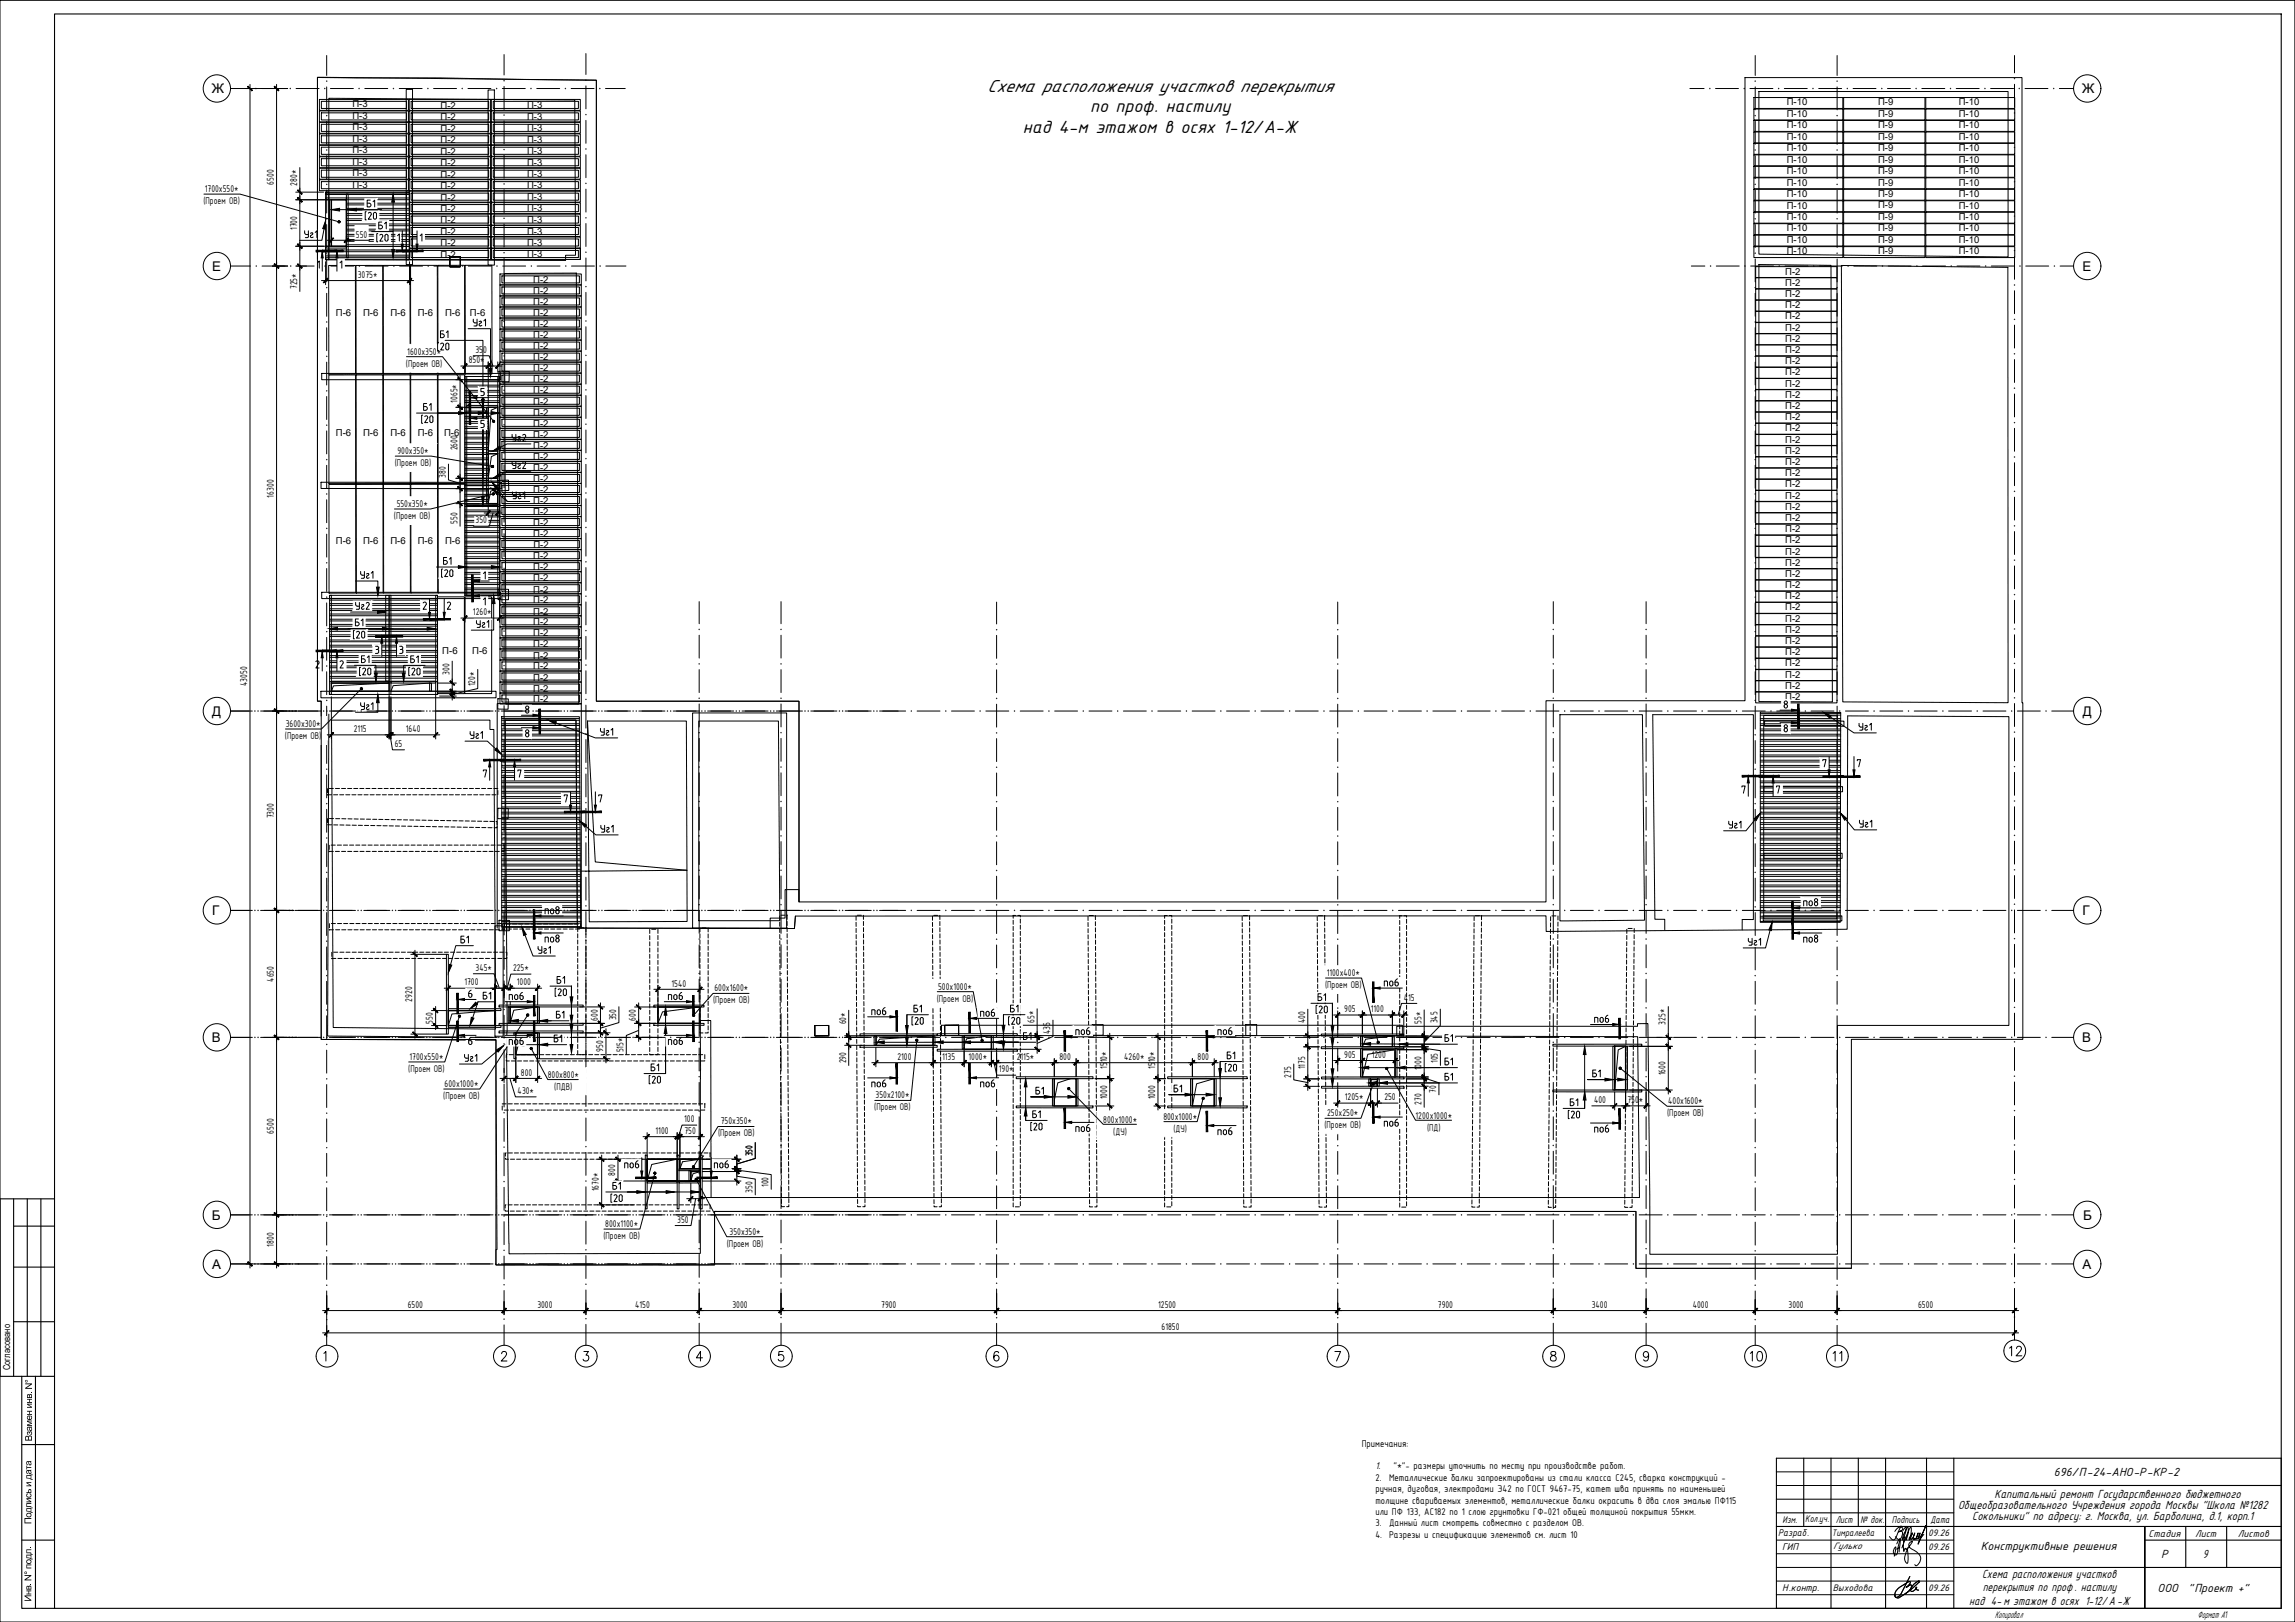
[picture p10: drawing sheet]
<svg xmlns="http://www.w3.org/2000/svg" width="841mm" height="594mm" viewBox="0 0 841 594" stroke-linecap="round" stroke-linejoin="round" font-family="sans-serif">
<defs><g id="words">
<g font-size="7.1">
<text x="735.2" y="497.8">12</text>
<text x="640.3" y="499.9">10</text>
</g>
<g font-size="7">
<text x="361.7" y="33.6">Схема расположения участков перекрытия</text>
<text x="399.5" y="41.1">по проф. настилу</text>
<text x="374.8" y="48.6">над 4-м этажом в осях 1-12/А-Ж</text>
</g>
<text font-size="6.6" x="675.9" y="499.9" transform="rotate(-90 675.9 499.9)">11</text>
<text font-size="5.7" x="160.2" y="124.9">Б1</text>
<g font-size="4.9">
<text x="77.6" y="34.2">Ж</text>
<text x="763" y="34.2">Ж</text>
<text x="77.8" y="99.2">Е</text>
<text x="763.2" y="99.2">Е</text>
<text x="77.8" y="262.2">Д</text>
<text x="763.2" y="262.2">Д</text>
<text x="77.8" y="335.2">Г</text>
<text x="763.2" y="335.2">Г</text>
<text x="77.6" y="381.7">В</text>
<text x="763" y="381.7">В</text>
<text x="77.6" y="446.7">Б</text>
<text x="763.4" y="446.7">Б</text>
<text x="77.7" y="464.7">А</text>
<text x="763.1" y="464.7">А</text>
</g>
<g font-size="4.8">
<text x="730.9" y="548.8">Капитальный ремонт Государственного бюджетного</text>
<text x="717.5" y="552.8">Общеобразовательного Учреждения города Москвы &quot;Школа №1282</text>
<text x="722.8" y="556.8">Сокольники&quot; по адресу: г. Москва, ул. Барболина, д.1, корп.1</text>
<text x="807.3" y="570.7">9</text>
<text x="726.4" y="577.9">Схема расположения участков</text>
<text x="721.6" y="587.9">над 4-м этажом в осях 1-12/А -Ж</text>
<text x="726.6" y="582.9">перекрытия по проф. настилу</text>
</g>
<g font-size="4.7">
<text x="752.7" y="540.6">696/П-24-АНО-Р-КР-2</text>
<text x="725.8" y="567.6">Конструктивные решения</text>
<text x="791.9" y="570.6">Р</text>
<text x="790.7" y="583.1">ООО</text>
<text x="801.9" y="583.1">&quot;Проект +&quot;</text>
</g>
<text font-size="4" x="504" y="538.2">1.</text>
<g font-size="3.9">
<text x="75.1" y="70.3">1700x550*</text>
<text x="100.3" y="67.7" transform="rotate(-90 100.3 67.7)">6500</text>
<text x="108.9" y="68" transform="rotate(-90 108.9 68)">280*</text>
<text x="74.5" y="74.8">(Проем ОВ)</text>
<text x="108.9" y="84.3" transform="rotate(-90 108.9 84.3)">1700</text>
<text x="130.4" y="87">550</text>
<text x="131.1" y="101.8">3075*</text>
<text x="108.9" y="105.9" transform="rotate(-90 108.9 105.9)">725*</text>
<text x="149.3" y="129.9">1600x350*</text>
<text x="174.2" y="129.3">350</text>
<text x="148.8" y="134.3">(Проем ОВ</text>
<text x="161.4" y="134.3">)</text>
<text x="171.8" y="133.1">850*</text>
<text x="167.6" y="147.5" transform="rotate(-90 167.6 147.5)">1065*</text>
<text x="145.7" y="166.3">900x350*</text>
<text x="167.6" y="165" transform="rotate(-90 167.6 165)">2600</text>
<text x="144.7" y="170.7">(Проем ОВ)</text>
<text x="163.3" y="175" transform="rotate(-90 163.3 175)">380</text>
<text x="100.3" y="182.2" transform="rotate(-90 100.3 182.2)">16300</text>
<text x="145.4" y="185.7">550x350*</text>
<text x="144.4" y="190.1">(Проем ОВ)</text>
<text x="167.6" y="192" transform="rotate(-90 167.6 192)">550</text>
<text x="174.3" y="191.7">350</text>
<text x="173.3" y="225.4">1260*</text>
<text x="90.6" y="251.3" transform="rotate(-90 90.6 251.3)">43050</text>
<text x="164.7" y="247.2" transform="rotate(-90 164.7 247.2)">300</text>
<text x="174.1" y="251.4" transform="rotate(-90 174.1 251.4)">120*</text>
<text x="104.7" y="266.3">3600x300*</text>
<text x="129.6" y="268.2">2115</text>
<text x="148.8" y="268.2">1640</text>
<text x="104.4" y="270.7">(Проем ОВ)</text>
<text x="144.6" y="273.6">65</text>
<text x="100.3" y="299.7" transform="rotate(-90 100.3 299.7)">7300</text>
<text x="100.3" y="359.6" transform="rotate(-90 100.3 359.6)">4650</text>
<text x="174.3" y="355.7">345*</text>
<text x="188" y="355.8">225*</text>
<text x="486.2" y="357.5">1100x400*</text>
<text x="170.2" y="360.9">1700</text>
<text x="189.4" y="360.9">1000</text>
<text x="246.1" y="361.4">1540</text>
<text x="261.8" y="363.1">600x1600*</text>
<text x="343.8" y="362.5">500x1000*</text>
<text x="485.6" y="361.9">(Проем ОВ)</text>
<text x="151.1" y="367" transform="rotate(-90 151.1 367)">2920</text>
<text x="261.3" y="367.5">(Проем ОВ)</text>
<text x="343.3" y="366.9">(Проем ОВ)</text>
<text x="492.6" y="370.7">905</text>
<text x="502.4" y="370.7">1100</text>
<text x="514.4" y="366.5">415</text>
<text x="158.6" y="375" transform="rotate(-90 158.6 375)">550</text>
<text x="219.1" y="373.9" transform="rotate(-90 219.1 373.9)">600</text>
<text x="225.8" y="373.8" transform="rotate(-90 225.8 373.8)">350</text>
<text x="233" y="373.9" transform="rotate(-90 233 373.9)">600</text>
<text x="310" y="375.2" transform="rotate(-90 310 375.2)">60*</text>
<text x="379.1" y="374.7" transform="rotate(-90 379.1 374.7)">65*</text>
<text x="478.3" y="374.9" transform="rotate(-90 478.3 374.9)">400</text>
<text x="520.9" y="375.1" transform="rotate(-90 520.9 375.1)">55*</text>
<text x="526.8" y="374.8" transform="rotate(-90 526.8 374.8)">345</text>
<text x="610.4" y="375.3" transform="rotate(-90 610.4 375.3)">325*</text>
<text x="384.9" y="378.8" transform="rotate(-90 384.9 378.8)">435</text>
<text x="150.1" y="388.2">1700x550*</text>
<text x="221.1" y="385.1" transform="rotate(-90 221.1 385.1)">950</text>
<text x="228.5" y="385.4" transform="rotate(-90 228.5 385.4)">515*</text>
<text x="310" y="389.5" transform="rotate(-90 310 389.5)">290</text>
<text x="328.9" y="388.2">2100</text>
<text x="345.2" y="388.2">1135</text>
<text x="354.9" y="388.2">1000*</text>
<text x="372.6" y="388.2">2115*</text>
<text x="388.3" y="388.2">800</text>
<text x="412" y="388.2">4260*</text>
<text x="438.9" y="388.2">800</text>
<text x="492.6" y="387.4">905</text>
<text x="502.7" y="387.4">1200</text>
<text x="526.9" y="389.4" transform="rotate(-90 526.9 389.4)">105</text>
<text x="149.6" y="392.6">(Проем ОВ)</text>
<text x="190.9" y="394">800</text>
<text x="200.7" y="394.9">800x800*</text>
<text x="366.1" y="392.8">190*</text>
<text x="405.7" y="391.5" transform="rotate(-90 405.7 391.5)">1510*</text>
<text x="423.3" y="391.5" transform="rotate(-90 423.3 391.5)">1510*</text>
<text x="473.1" y="394.7" transform="rotate(-90 473.1 394.7)">275</text>
<text x="478.3" y="391.7" transform="rotate(-90 478.3 391.7)">1175</text>
<text x="520.9" y="392.1" transform="rotate(-90 520.9 392.1)">1000</text>
<text x="610.4" y="393.8" transform="rotate(-90 610.4 393.8)">1600</text>
<text x="162.9" y="398.1">600x1000*</text>
<text x="189.7" y="400.7">430*</text>
<text x="203.1" y="399.3">(ПДВ)</text>
<text x="526.3" y="400.2" transform="rotate(-90 526.3 400.2)">70</text>
<text x="162.4" y="402.6">(Проем ОВ)</text>
<text x="320.4" y="406.7">(Проем ОВ)</text>
<text x="320.9" y="402.3">350x2100*</text>
<text x="405.7" y="402.7" transform="rotate(-90 405.7 402.7)">1000</text>
<text x="423.3" y="402.7" transform="rotate(-90 423.3 402.7)">1000</text>
<text x="492.8" y="403">1205*</text>
<text x="507.3" y="403">250</text>
<text x="520.9" y="404.7" transform="rotate(-90 520.9 404.7)">270</text>
<text x="584.1" y="404">400</text>
<text x="596.4" y="404">750*</text>
<text x="611.3" y="404.4">400x1600*</text>
<text x="250.7" y="411.1">100</text>
<text x="264.1" y="411.9">750x350*</text>
<text x="404.3" y="411.3">800x1000*</text>
<text x="426.3" y="410.3">800x1000*</text>
<text x="485.3" y="413.3">(Проем ОВ)</text>
<text x="486.3" y="408.8">250x250*</text>
<text x="518.8" y="409.8">1200x1000*</text>
<text x="610.9" y="408.9">(Проем ОВ)</text>
<text x="100.3" y="415.3" transform="rotate(-90 100.3 415.3)">6500</text>
<text x="240.2" y="415.3">1100</text>
<text x="250.8" y="415.3">750</text>
<text x="263.1" y="416.3">(Проем ОВ)</text>
<text x="408" y="415.7">(ДУ)</text>
<text x="430" y="414.7">(ДУ)</text>
<text x="522.9" y="414.2">(ПД)</text>
<text x="275.8" y="423.5" transform="rotate(-90 275.8 423.5)">350</text>
<text x="225.5" y="430.7" transform="rotate(-90 225.5 430.7)">800</text>
<text x="219.5" y="436.3" transform="rotate(-90 219.5 436.3)">1670*</text>
<text x="275.8" y="436.8" transform="rotate(-90 275.8 436.8)">350</text>
<text x="281.6" y="434.8" transform="rotate(-90 281.6 434.8)">100</text>
<text x="221.8" y="449.4">800x1100*</text>
<text x="248.2" y="447.9">350</text>
<text x="221.1" y="453.8">(Проем ОВ)</text>
<text x="267.4" y="452.2">350x350*</text>
<text x="100.3" y="456.6" transform="rotate(-90 100.3 456.6)">1800</text>
<text x="266.3" y="456.6">(Проем ОВ)</text>
<text x="149.4" y="479">6500</text>
<text x="196.9" y="479">3000</text>
<text x="232.8" y="479">4150</text>
<text x="268.4" y="479">3000</text>
<text x="322.9" y="479">7900</text>
<text x="424.4" y="479">12500</text>
<text x="526.9" y="479">7900</text>
<text x="583.3" y="479">3400</text>
<text x="620.3" y="479">4000</text>
<text x="655.4" y="479">3000</text>
<text x="702.9" y="479">6500</text>
<text x="425.7" y="487.2">61850</text>
<text x="499" y="529.9">Примечания:</text>
<text x="510.6" y="538.2">&quot;*&quot;- размеры уточнить по месту при производстве работ.</text>
<text x="504" y="542.4">2.</text>
<text x="509" y="542.4">Металлические балки запроектированы из стали класса С245, сварка конструкций -</text>
<text x="504" y="546.5">ручная, дуговая, электродами Э42 по ГОСТ 9467-75, катет шва принять по наименьшей</text>
<text x="504" y="550.7">толщине свариваемых элементов, металлические балки окрасить в два слоя эмалью ПФ115</text>
<text x="504" y="554.9">или ПФ 133, АС182 по 1 слою грунтовки ГФ-021 общей толщиной покрытия 55мкм.</text>
<text x="653.2" y="557.8">Изм.</text>
<text x="661.5" y="557.5">Колуч.</text>
<text x="666.2" y="557.5">.</text>
<text x="672.7" y="557.8">Лист</text>
<text x="681.8" y="557.8">№ док.</text>
<text x="693.3" y="557.8">Подпись</text>
<text x="707.4" y="557.6">Дата</text>
<text x="504" y="559">3.</text>
<text x="504" y="563.2">4. Разрезы и спецификацию элементов см. лист 10</text>
<text x="509" y="559">Данный лист смотреть совместно с разделом ОВ.</text>
<text x="651.6" y="562.6">Разраб.</text>
<text x="787.4" y="562.8">Стадия</text>
<text x="804.4" y="562.8">Лист</text>
<text x="820.1" y="562.8">Листов</text>
<text x="653" y="567.8">ГИП</text>
<text x="653" y="582.8">Н.контр.</text>
<text x="731" y="592.5">Копировал</text>
<text x="805.3" y="592.5">Формат А1</text>
</g>
<g font-size="3.7">
<text x="671.3" y="562.7">Тимралеева</text>
<text x="706.6" y="562.6">09.26</text>
<text x="671.8" y="567.4">Гулько</text>
<text x="706.6" y="567.6">09.26</text>
<text x="671.7" y="582.8">Выходова</text>
<text x="706.6" y="582.6">09.26</text>
</g>
<g font-size="3.5">
<text x="129.1" y="39.3">П-3</text>
<text x="161.4" y="39.8">П-2</text>
<text x="193.2" y="39.6">П-3</text>
<text x="654.8" y="38.6">П-10</text>
<text x="688.2" y="38.6">П-9</text>
<text x="717.8" y="38.6">П-10</text>
<text x="129.1" y="47.7">П-3</text>
<text x="129.1" y="43.5">П-3</text>
<text x="161.4" y="44">П-2</text>
<text x="193.2" y="43.9">П-3</text>
<text x="654.8" y="47">П-10</text>
<text x="654.8" y="42.8">П-10</text>
<text x="688.2" y="47">П-9</text>
<text x="688.2" y="42.7">П-9</text>
<text x="717.8" y="47">П-10</text>
<text x="717.8" y="42.8">П-10</text>
<text x="129.1" y="51.9">П-3</text>
<text x="161.4" y="52.4">П-2</text>
<text x="161.4" y="48.3">П-2</text>
<text x="193.2" y="52.2">П-3</text>
<text x="193.2" y="48">П-3</text>
<text x="654.8" y="51.2">П-10</text>
<text x="688.2" y="51.2">П-9</text>
<text x="717.8" y="51.2">П-10</text>
<text x="129.1" y="56.1">П-3</text>
<text x="161.4" y="56.7">П-2</text>
<text x="193.2" y="56.4">П-3</text>
<text x="654.8" y="59.6">П-10</text>
<text x="654.8" y="55.4">П-10</text>
<text x="688.2" y="59.6">П-9</text>
<text x="688.2" y="55.4">П-9</text>
<text x="717.8" y="59.6">П-10</text>
<text x="717.8" y="55.4">П-10</text>
<text x="129.1" y="64.5">П-3</text>
<text x="129.1" y="60.3">П-3</text>
<text x="161.4" y="65.1">П-2</text>
<text x="161.4" y="60.8">П-2</text>
<text x="193.2" y="64.8">П-3</text>
<text x="193.2" y="60.6">П-3</text>
<text x="654.8" y="63.8">П-10</text>
<text x="688.2" y="63.8">П-9</text>
<text x="717.8" y="63.8">П-10</text>
<text x="129.1" y="68.7">П-3</text>
<text x="161.4" y="69.3">П-2</text>
<text x="193.2" y="69">П-3</text>
<text x="654.8" y="68">П-10</text>
<text x="688.2" y="68">П-9</text>
<text x="717.8" y="68">П-10</text>
<text x="161.4" y="77.7">П-2</text>
<text x="161.4" y="73.4">П-2</text>
<text x="193.2" y="77.4">П-3</text>
<text x="193.2" y="73.3">П-3</text>
<text x="654.8" y="76.4">П-10</text>
<text x="654.8" y="72.2">П-10</text>
<text x="688.2" y="76.4">П-9</text>
<text x="688.2" y="72.2">П-9</text>
<text x="717.8" y="76.4">П-10</text>
<text x="717.8" y="72.2">П-10</text>
<text x="161.4" y="81.8">П-2</text>
<text x="193.2" y="81.6">П-3</text>
<text x="654.8" y="80.6">П-10</text>
<text x="688.2" y="80.6">П-9</text>
<text x="717.8" y="80.6">П-10</text>
<text x="161.4" y="86.1">П-2</text>
<text x="193.2" y="86">П-3</text>
<text x="654.8" y="89">П-10</text>
<text x="654.8" y="84.8">П-10</text>
<text x="688.2" y="89">П-9</text>
<text x="688.2" y="84.8">П-9</text>
<text x="717.8" y="89">П-10</text>
<text x="717.8" y="84.8">П-10</text>
<text x="161.4" y="94.5">П-2</text>
<text x="161.4" y="90.2">П-2</text>
<text x="193.2" y="90">П-3</text>
<text x="193.2" y="94.1">П-3</text>
<text x="654.8" y="93.2">П-10</text>
<text x="688.2" y="93.1">П-9</text>
<text x="717.8" y="93.2">П-10</text>
<text x="654.2" y="100.6">П-2</text>
<text x="195.4" y="103.5">П-2</text>
<text x="195.4" y="107.6">П-2</text>
<text x="654.2" y="104.7">П-2</text>
<text x="195.4" y="111.6">П-2</text>
<text x="654.2" y="108.8">П-2</text>
<text x="654.2" y="112.9">П-2</text>
<text x="123.1" y="115.7">П-6</text>
<text x="133.1" y="115.6">П-6</text>
<text x="143.1" y="115.6">П-6</text>
<text x="153.1" y="115.6">П-6</text>
<text x="163.1" y="115.6">П-6</text>
<text x="172.2" y="115.6">П-6</text>
<text x="195.4" y="115.6">П-2</text>
<text x="195.4" y="119.7">П-2</text>
<text x="654.2" y="117">П-2</text>
<text x="195.4" y="123.7">П-2</text>
<text x="654.2" y="121.1">П-2</text>
<text x="654.2" y="125.2">П-2</text>
<text x="195.4" y="127.7">П-2</text>
<text x="195.4" y="131.8">П-2</text>
<text x="654.2" y="129.3">П-2</text>
<text x="195.4" y="135.8">П-2</text>
<text x="654.2" y="133.4">П-2</text>
<text x="654.2" y="137.5">П-2</text>
<text x="195.4" y="139.8">П-2</text>
<text x="195.4" y="143.9">П-2</text>
<text x="654.2" y="141.6">П-2</text>
<text x="195.4" y="148.2">П-2</text>
<text x="654.2" y="145.7">П-2</text>
<text x="654.2" y="149.8">П-2</text>
<text x="195.4" y="152.2">П-2</text>
<text x="654.2" y="153.9">П-2</text>
<text x="123.1" y="159.7">П-6</text>
<text x="133.1" y="159.7">П-6</text>
<text x="143.1" y="159.7">П-6</text>
<text x="153.1" y="159.7">П-6</text>
<text x="162.7" y="159.7">П-6</text>
<text x="195.4" y="156.3">П-2</text>
<text x="195.4" y="160.3">П-2</text>
<text x="654.2" y="158">П-2</text>
<text x="195.4" y="164.4">П-2</text>
<text x="654.2" y="162.1">П-2</text>
<text x="654.2" y="166.2">П-2</text>
<text x="195.4" y="168.4">П-2</text>
<text x="195.4" y="172.5">П-2</text>
<text x="654.2" y="170.3">П-2</text>
<text x="195.4" y="176.5">П-2</text>
<text x="654.2" y="174.4">П-2</text>
<text x="654.2" y="178.5">П-2</text>
<text x="195.4" y="180.5">П-2</text>
<text x="195.4" y="184.6">П-2</text>
<text x="654.2" y="182.6">П-2</text>
<text x="195.4" y="188.6">П-2</text>
<text x="654.2" y="186.7">П-2</text>
<text x="654.2" y="190.8">П-2</text>
<text x="195.4" y="192.7">П-2</text>
<text x="195.4" y="196.7">П-2</text>
<text x="654.2" y="194.9">П-2</text>
<text x="123.1" y="199.3">П-6</text>
<text x="133.1" y="199.3">П-6</text>
<text x="143.1" y="199.3">П-6</text>
<text x="153.1" y="199.3">П-6</text>
<text x="163.1" y="199.2">П-6</text>
<text x="195.5" y="200.7">П-2</text>
<text x="654.2" y="199">П-2</text>
<text x="654.2" y="203.1">П-2</text>
<text x="195.4" y="204.8">П-2</text>
<text x="195.4" y="209">П-2</text>
<text x="654.2" y="207.2">П-2</text>
<text x="195.4" y="212.9">П-2</text>
<text x="654.2" y="211.3">П-2</text>
<text x="654.2" y="215.4">П-2</text>
<text x="195.4" y="217.1">П-2</text>
<text x="195.4" y="220.9">П-2</text>
<text x="654.2" y="219.5">П-2</text>
<text x="195.4" y="225.2">П-2</text>
<text x="654.2" y="223.6">П-2</text>
<text x="654.2" y="227.7">П-2</text>
<text x="195.4" y="229">П-2</text>
<text x="195.4" y="233">П-2</text>
<text x="654.2" y="231.8">П-2</text>
<text x="162.1" y="239.6">П-6</text>
<text x="173.1" y="239.5">П-6</text>
<text x="195.4" y="237.1">П-2</text>
<text x="654.2" y="235.9">П-2</text>
<text x="195.4" y="241.4">П-2</text>
<text x="195.4" y="245.1">П-2</text>
<text x="654.2" y="240">П-2</text>
<text x="654.2" y="244.1">П-2</text>
<text x="195.4" y="249.3">П-2</text>
<text x="654.2" y="248.2">П-2</text>
<text x="195.4" y="253.3">П-2</text>
<text x="195.4" y="257.3">П-2</text>
<text x="654.2" y="252.3">П-2</text>
<text x="654.2" y="256.4">П-2</text>
<text x="3.7" y="501.9" transform="rotate(-90 3.7 501.9)">Согласовано</text>
<text x="11.7" y="510.6" transform="rotate(-90 11.7 510.6)">. N°</text>
<text x="11.7" y="527.9" transform="rotate(-90 11.7 527.9)">Взамен инв</text>
<text x="11.5" y="558.2" transform="rotate(-90 11.5 558.2)">Подпись и дата</text>
<text x="11.5" y="586.6" transform="rotate(-90 11.5 586.6)">Инв . N° подл .</text>
</g>
</g></defs>
<g fill="none" stroke="#000" stroke-width=".37">
<path d="M116.3 28.4l44.6 .1 57.6 .9v227.4h74.3v73.5h273.7v-73.6h73v-228.3h101.5v229h.3v123.3h-62.8v83.9h-79v-20.9h-337.6v19.6h-80.2v-82.6h-64v-123.9h-1.4zM117.1 36.4h32.6v4h-32.6zM117.8 37.1h31.2v2.6h-31.2zM150 36.4h29.8v4h-29.8zM150.7 37.1h28.4v2.6h-28.4zM180.1 36.4h32.6v4h-32.6zM180.8 37.1h31.2v2.6h-31.2zM642.7 39.9h32.6v4h-32.6zM642.7 35.7h32.6v4h-32.6zM675.6 39.9h29.8v4h-29.8zM675.6 35.7h29.8v4h-29.8zM705.7 39.9h32.6v4h-32.6z"/>
<path d="M705.7 35.7h32.6v4h-32.6zM117.1 57.4h32.6v4h-32.6zM117.1 53.2h32.6v4h-32.6zM117.1 49h32.6v4h-32.6zM117.1 44.8h32.6v4h-32.6zM117.1 40.6h32.6v4h-32.6zM117.8 58.1h31.2v2.6h-31.2zM117.8 53.9h31.2v2.6h-31.2zM117.8 49.7h31.2v2.6h-31.2zM117.8 45.5h31.2v2.6h-31.2zM117.8 41.3h31.2v2.6h-31.2zM150 57.4h29.8v4h-29.8z"/>
<path d="M150 53.2h29.8v4h-29.8zM150 49h29.8v4h-29.8zM150 44.8h29.8v4h-29.8zM150 40.6h29.8v4h-29.8zM150.7 58.1h28.4v2.6h-28.4zM150.7 53.9h28.4v2.6h-28.4zM150.7 49.7h28.4v2.6h-28.4zM150.7 45.5h28.4v2.6h-28.4zM150.7 41.3h28.4v2.6h-28.4zM180.1 57.4h32.6v4h-32.6zM180.1 53.2h32.6v4h-32.6zM180.1 49h32.6v4h-32.6z"/>
<path d="M180.1 44.8h32.6v4h-32.6zM180.1 40.6h32.6v4h-32.6zM180.8 58.1h31.2v2.6h-31.2zM180.8 53.9h31.2v2.6h-31.2zM180.8 49.7h31.2v2.6h-31.2zM180.8 45.5h31.2v2.6h-31.2zM180.8 41.3h31.2v2.6h-31.2zM642.7 56.7h32.6v4h-32.6zM642.7 52.5h32.6v4h-32.6zM642.7 48.3h32.6v4h-32.6zM642.7 44.1h32.6v4h-32.6zM675.6 56.7h29.8v4h-29.8z"/>
<path d="M675.6 52.5h29.8v4h-29.8zM675.6 48.3h29.8v4h-29.8zM675.6 44.1h29.8v4h-29.8zM705.7 56.7h32.6v4h-32.6zM705.7 52.5h32.6v4h-32.6zM705.7 48.3h32.6v4h-32.6zM705.7 44.1h32.6v4h-32.6zM117.1 65.8h32.6v4h-32.6zM117.1 61.6h32.6v4h-32.6zM117.8 66.5h31.2v2.6h-31.2zM117.8 62.3h31.2v2.6h-31.2zM150 78.4h29.8v4h-29.8z"/>
<path d="M150 74.2h29.8v4h-29.8zM150 70h29.8v4h-29.8zM150 65.8h29.8v4h-29.8zM150 61.6h29.8v4h-29.8zM150.7 79.1h28.4v2.6h-28.4zM150.7 74.9h28.4v2.6h-28.4zM150.7 70.7h28.4v2.6h-28.4zM150.7 66.5h28.4v2.6h-28.4zM150.7 62.3h28.4v2.6h-28.4zM180.1 78.4h32.6v4h-32.6zM180.1 74.2h32.6v4h-32.6zM180.1 70h32.6v4h-32.6z"/>
<path d="M180.1 65.8h32.6v4h-32.6zM180.1 61.6h32.6v4h-32.6zM180.8 79.1h31.2v2.6h-31.2zM180.8 74.9h31.2v2.6h-31.2zM180.8 70.7h31.2v2.6h-31.2zM180.8 66.5h31.2v2.6h-31.2zM180.8 62.3h31.2v2.6h-31.2zM642.7 77.7h32.6v4h-32.6zM642.7 73.5h32.6v4h-32.6zM642.7 69.3h32.6v4h-32.6zM642.7 65.1h32.6v4h-32.6zM642.7 60.9h32.6v4h-32.6z"/>
<path d="M675.6 77.7h29.8v4h-29.8zM675.6 73.5h29.8v4h-29.8zM675.6 69.3h29.8v4h-29.8zM675.6 65.1h29.8v4h-29.8zM675.6 60.9h29.8v4h-29.8zM705.7 77.7h32.6v4h-32.6zM705.7 73.5h32.6v4h-32.6zM705.7 69.3h32.6v4h-32.6zM705.7 65.1h32.6v4h-32.6zM705.7 60.9h32.6v4h-32.6zM120.4 97.2h9.8l.1 39.8h-9.8zM130.5 97.2h9.8v39.8h-9.8z"/>
<path d="M140.4 97.2h9.8l.1 39.8h-9.8zM150 91h29.8v4h-29.8zM150 86.8h29.8v4h-29.8zM150 82.6h29.8v4h-29.8zM150.5 97.2h9.8v39.8h-9.8zM150.7 91.7h28.4v2.6h-28.4zM150.7 87.5h28.4v2.6h-28.4zM150.7 83.3h28.4v2.6h-28.4zM160.4 97.2h9.8l.1 39.8h-9.8zM170.5 97.2h9.8v39.8h-9.8zM180.1 91h32.6v4h-32.6zM180.1 86.8h32.6v4h-32.6z"/>
<path d="M180.1 82.6h32.6v4h-32.6zM180.8 91.7h31.2v2.6h-31.2zM180.8 87.5h31.2v2.6h-31.2zM180.8 83.3h31.2v2.6h-31.2zM642.7 90.3h32.6v4h-32.6zM642.7 86.1h32.6v4h-32.6zM642.7 81.9h32.6v4h-32.6zM643.4 97.7h29.8v3.9h-29.8zM644.6 96.9l26.4 .3 .5 159.9-26.9-.1zM674.8 97.2l61 .7 .1 159.5-60.6-.3zM675.6 90.3h29.8v4h-29.8zM675.6 86.1h29.8v4h-29.8z"/>
<path d="M675.6 81.9h29.8v4h-29.8zM705.7 90.3h32.6v4h-32.6zM705.7 86.1h32.6v4h-32.6zM705.7 81.9h32.6v4h-32.6zM183.2 104.4h29.8v4h-29.8zM183.2 108.4h29.8v4h-29.8zM183.2 112.5h29.8v4h-29.8zM183.2 116.5h29.8v4h-29.8zM183.2 100.3h29.8v4h-29.8zM183.9 105.1h28.4v2.6h-28.4zM183.9 109.1h28.4v2.6h-28.4zM183.9 113.1h28.4v2.7h-28.4z"/>
<path d="M183.9 117.2h28.4v2.6h-28.4zM183.9 101h28.4v2.6h-28.4zM643.4 101.7h29.8v4h-29.8zM643.4 105.8h29.8v4h-29.8zM643.4 110h29.8v4h-29.8zM643.4 114h29.8v4h-29.8zM643.4 118.1h29.8v4h-29.8zM120.5 137.3h9.8v39.8h-9.8zM130.5 137.3h9.8v39.8h-9.8zM140.5 137.3h9.8v39.8h-9.8zM150.5 137.3h9.8v39.8h-9.8zM160.5 137.3h9.8v39.8h-9.8z"/>
<path d="M183.2 120.5h29.8v4h-29.8zM183.2 124.6h29.8v4h-29.8zM183.2 128.6h29.8v4h-29.8zM183.2 132.6h29.8v4h-29.8zM183.2 136.7h29.8v4h-29.8zM183.9 121.2h28.4v2.6h-28.4zM183.9 125.3h28.4v2.6h-28.4zM183.9 129.3h28.4v2.6h-28.4zM183.9 133.4h28.4v2.5h-28.4zM183.9 137.4h28.4v2.6h-28.4zM643.4 122.3h29.8v4h-29.8zM643.4 126.3h29.8v4h-29.8z"/>
<path d="M643.4 130.4h29.8v4h-29.8zM643.4 134.5h29.8v4h-29.8zM643.4 138.6h29.8v4h-29.8zM183.2 140.7h29.8v4h-29.8zM183.2 144.8h29.8v4h-29.8zM183.2 148.8h29.8v4h-29.8zM183.2 152.9h29.8v4h-29.8zM183.2 156.9h29.8v4h-29.8zM183.9 141.4h28.4v2.6h-28.4zM183.9 145.5h28.4v2.6h-28.4zM183.9 149.5h28.4v2.6h-28.4zM183.9 153.6h28.4v2.6h-28.4z"/>
<path d="M183.9 157.6h28.4v2.6h-28.4zM643.4 142.7h29.8v4h-29.8zM643.4 146.8h29.8v4h-29.8zM643.4 151h29.8v4h-29.8zM643.4 155h29.8v4h-29.8zM643.4 159.1h29.8v4h-29.8zM120.5 177.4h9.8l.1 39.8h-9.8zM130.5 177.4h9.8l.1 39.8h-9.8zM140.5 177.4h9.8l.1 39.8h-9.8zM150.5 177.4h9.8l.1 39.8h-9.8zM160.5 177.4h9.8l.1 39.8h-9.8zM183.2 160.9h29.8v4h-29.8z"/>
<path d="M183.2 165h29.8v4h-29.8zM183.2 169h29.8v4h-29.8zM183.2 173.1h29.8v4h-29.8zM183.2 177.1h29.8v4h-29.8zM183.9 161.6h28.4v2.6h-28.4zM183.9 165.7h28.4v2.6h-28.4zM183.9 169.7h28.4v2.6h-28.4zM183.9 173.8h28.4v2.6h-28.4zM183.9 177.8h28.4v2.6h-28.4zM643.4 163.3h29.8v4h-29.8zM643.4 167.3h29.8v4h-29.8zM643.4 171.4h29.8v4h-29.8z"/>
<path d="M643.4 175.5h29.8v4h-29.8zM643.4 179.6h29.8v4h-29.8zM183.2 181.1h29.8v4h-29.8zM183.2 185.2h29.8v4h-29.8zM183.2 189.2h29.8v4h-29.8zM183.2 193.2h29.8v4h-29.8zM183.2 197.3h29.8v4h-29.8zM183.9 181.8h28.4v2.6h-28.4zM183.9 185.9h28.4v2.6h-28.4zM183.9 189.9h28.4v2.6h-28.4zM183.9 193.9h28.4v2.6h-28.4zM183.9 198h28.4v2.6h-28.4z"/>
<path d="M643.4 183.7h29.8v4h-29.8zM643.4 187.8h29.8v4h-29.8zM643.4 192h29.8v4h-29.8zM643.4 196h29.8v4h-29.8zM183.2 201.3h29.8v4h-29.8zM183.2 205.4h29.8v4h-29.8zM183.2 209.4h29.8v4h-29.8zM183.2 213.5h29.8v4h-29.8zM183.2 217.5h29.8v4h-29.8zM183.9 202h28.4v2.6h-28.4zM183.9 206.1h28.4v2.6h-28.4zM183.9 210.1h28.4v2.6h-28.4z"/>
<path d="M183.9 214.2h28.4v2.6h-28.4zM183.9 218.2h28.4v2.6h-28.4zM643.4 200.1h29.8v4h-29.8zM643.4 204.3h29.8v4h-29.8zM643.4 208.3h29.8v4h-29.8zM643.4 212.4h29.8v4h-29.8zM643.4 216.5h29.8v4h-29.8zM183.2 221.5h29.8v4h-29.8zM183.2 225.6h29.8v4h-29.8zM183.2 229.6h29.8v4h-29.8zM183.2 233.7h29.8v4h-29.8zM183.2 237.7h29.8v4h-29.8z"/>
<path d="M183.9 222.2h28.4v2.6h-28.4zM183.9 226.3h28.4v2.6h-28.4zM183.9 230.3h28.4v2.6h-28.4zM183.9 234.4h28.4v2.6h-28.4zM183.9 238.4h28.4v2.6h-28.4zM643.4 220.6h29.8v4h-29.8zM643.4 224.7h29.8v4h-29.8zM643.4 228.8h29.8v4h-29.8zM643.4 233h29.8v4h-29.8zM643.4 237h29.8v4h-29.8zM183.2 241.7h29.8v4h-29.8zM183.2 245.8h29.8v4h-29.8z"/>
<path d="M183.2 249.8h29.8v4h-29.8zM183.2 253.8h29.8v4h-29.8zM183.9 242.4h28.4v2.6h-28.4zM183.9 246.5h28.4v2.6h-28.4zM183.9 250.5h28.4v2.6h-28.4zM183.9 254.5h28.4v2.6h-28.4zM643.4 241.1h29.8v4h-29.8zM643.4 245.3h29.8v4h-29.8zM643.4 249.3h29.8v4h-29.8zM643.4 253.4h29.8v4h-29.8zM571.6 261.8h30.3l.8 75.2-31.1 .3zM646.6 264.1h29.1v1.9h-29.1z"/>
<path d="M120 291.1h1.5M120 288.9v1.5M120 299.8v1.5M120.7 288.8h1.5M120.7 299.8h1.5M122.2 291.1h1.5M122.9 288.8h1.5M123 299.8l1.5 .1M124.5 291.1h1.5M125.2 288.8h1.4M125.2 299.9h1.6M126.7 291.1h1.5"/>
<path d="M127.4 288.8h1.5M127.5 299.9h1.5M128.9 291.1h1.5M129.6 288.8h1.5M129.8 299.9l1.5 .1M131.2 291.1h1.5M131.8 288.8h1.5M132 300h1.5M133.4 291.1h1.5M134.1 288.8h1.5M135.6 291.1h1.5M136.3 288.8h1.5"/>
<path d="M137.9 291.1h1.5M138.5 288.8h1.5M140.1 291.1h1.5M140.8 288.8h1.5M142.3 291.1h1.5M143 288.8h1.5M144.6 291.1h1.4M145.2 288.8h1.5M146.8 291.1h1.5M147.5 288.8h1.4M149 291.1h1.5M149.7 288.8h1.5"/>
<path d="M151.3 291.1h1.4M151.9 288.8h1.5M153.5 291.1h1.5M154.2 288.8h1.5M155.7 291.1h1.5M156.4 288.8h1.5M157.9 291.1h1.5M158.6 288.8h1.5M160.2 291.1h1.5M160.9 288.8h1.4M162.4 291.1h1.5M163.1 288.8h1.5"/>
<path d="M164.7 291.1h1.4M165.3 288.8h1.5M166.9 291.1h1.5M167.6 288.8h1.4M169.1 291.1h1.5M169.8 288.8h1.5M171.3 291.1h1.5M172 288.8h1.5M173.6 291.1h1.5M174.2 288.8h1.5M175.8 291.1h1.5M176.5 288.8h1.5"/>
<path d="M178 291.1h1.5M178.7 288.8h1.5M180.3 291.1h1.5M181 288.8h1.4M182.4 289.5v1.5M646.4 288.1h28.8v1.9h-28.8zM120 302.1h1.5M120.6 311.8h1.6M120.6 309.6v1.5M121.3 309.5h1.6M122.3 302.1h1.5M122.9 311.8h1.5"/>
<path d="M123.6 309.5h1.5M124.5 302.1l1.5 .1M125.2 311.8h1.5M125.9 309.5h1.5M126.8 302.2h1.5M127.4 311.8h1.5M128.1 309.5h1.5M129.1 302.2l1.5 .1M129.7 311.8h1.5M130.4 309.5h1.5M131.3 302.3h1.5M131.9 311.8h1.5"/>
<path d="M132.6 309.5h1.5M133.6 302.3h1.5M134.2 311.8h1.5M134.3 300l1.5 .1M134.9 309.5h1.5M135.8 302.4h1.6M136.4 311.8h1.5M136.6 300.1h1.5M137.1 309.5h1.5M138.1 302.4h1.5M138.7 311.8h1.5M138.8 300.1h1.5"/>
<path d="M139.4 309.5h1.5M140.4 302.4l1.5 .1M140.9 311.8h1.5M141.1 300.2h1.5M141.6 309.5h1.5M142.6 302.5h1.5M143.2 311.8h1.5M143.3 300.2h1.5M143.9 309.5h1.5M144.9 302.5h1.5M145.4 311.8h1.5M145.6 300.2l1.5 .1"/>
<path d="M146.1 309.5h1.5M147.2 302.6h1.5M147.7 311.8h1.5M147.9 300.3h1.5M148.4 309.5h1.5M149.4 302.6h1.5M149.9 311.8h1.5M150.1 300.3h1.5M150.6 309.5h1.5M151.7 302.7h1.5M152.2 311.8h1.5M152.4 300.3l1.5 .1"/>
<path d="M152.9 309.5h1.5M153.9 302.7h1.5M154.5 311.8h1.4M154.6 300.4h1.5M155.2 309.5h1.5M156.2 302.7l1.5 .1M156.7 311.8h1.5M156.9 300.4l1.5 .1M157.4 309.5h1.5M158.5 302.8h1.5M158.9 311.8h1.5M159.2 300.5h1.5"/>
<path d="M159.7 309.5h1.5M160.7 302.8h1.5M161.2 311.8h1.5M161.4 300.5h1.5M161.9 309.5h1.5M163 302.8l1.5 .1M163.4 311.8h1.6M163.7 300.6h1.5M164.2 309.5h1.5M165.2 302.9h1.6M165.7 311.8h1.5M165.9 300.6h1.6"/>
<path d="M166.4 309.5h1.5M167.5 302.9l1.5 .1M168 311.8h1.5M168.2 300.6l1.5 .1M168.7 309.5h1.5M169.8 303h1.5M170.2 311.8h1.5M170.5 300.7h1.5M170.9 309.5h1.5M172 303h1.5M172.5 311.8h1.5M172.7 300.7l1.5 .1"/>
<path d="M173.2 309.5h1.5M174.3 303.1h1.5M174.7 311.8h1.5M175 300.8h1.5M175.4 309.5h1.5M176.6 303.1h1.5M177 311.8h1.5M177.3 300.8h1.5M177.7 309.5h1.5M178.8 303.1l1.5 .1M179.2 311.8h1.5M179.5 300.8l1.5 .1"/>
<path d="M179.9 309.5h1.5M181.5 311.8h1.5M181.8 300.9h.4v1.1M182.2 302.8v.4h-1.1M182.2 309.5h1.5M184.4 309.5h.4v1.2M184.8 311.4v.4h-1.1M646.4 312.5h28.7v1.9h-28.7zM120.7 338.3v1.5M121.4 338.3h1.5M123.7 338.3h1.5M125.9 338.3h1.5"/>
<path d="M128.2 338.3h1.5M130.4 338.3h1.5M132.7 338.3h1.5M134.9 338.3h1.5M137.2 338.3h1.5M139.4 338.3h1.5M141.7 338.3h1.5M144 338.3h1.5M146.2 338.3h1.5M148.5 338.3h1.5M150.7 338.3h1.5M153 338.3h1.5"/>
<path d="M155.2 338.3h1.5M157.5 338.3h1.5M159.7 338.3h1.5M162 338.3h1.5M164.2 338.3h1.5M166.5 338.3h1.5M168.7 338.3h1.5M171 338.3h1.5M173.2 338.3h1.6M175.5 338.3h1.5M177.8 338.3h1.5M180 338.3h1.5"/>
<path d="M182.3 338.3h1.4M184 339.9v.4h1.1M184.5 338.3h.4v1.1M184.8 338.4h-.8v.7M185.5 338.4h1.5M187.8 338.4h1.5M190.1 338.4h1.5M192.4 338.4h1.5M194.6 338.4h1.5M196.9 338.4h1.5M199.2 338.4h1.5M201.4 338.4h1.6"/>
<path d="M203.7 338.4h1.5M206 338.4h1.5M208.3 338.4h1.5M210.5 338.4h1.5M211.7 339.8v1.5M212.5 339.8h1.5M212.8 338.4v1.5M214.7 339.8v1.5M256.5 339.8v1.5M257.3 339.8h1.5M259.5 339.8v1.5M285.7 335.5v1.5"/>
<path d="M285.7 337.8v1.5M286.2 335.2h1.5M288.4 335.2v1.5M288.4 337.5v1.5M288.4 339.7v1.5M292.8 330.2v-4.4h-5.1v10.5h-5.5v3.8h8.9l.4-4.6 275-.1 .1 5.8 110.3-.8 .2-78.2 59.1 .3v113.1h-62.8v83.8h-68.8l-.7-84.5h-3.8v1h-88.2v3.6l88.2 .2 .7 58.9h-344M313.7 337.8v1.5M313.7 335.5v1.6M314.2 335.2h1.5M316.4 335.2v1.5M316.4 337.5v1.5M316.4 339.8v1.5"/>
<path d="M341.7 335.6v1.5M341.7 337.8v1.5M342.2 335.3h1.5M344.4 335.3v1.5M344.4 337.5v1.5M344.4 339.8v1.5M371.2 335.3h1M371.3 335.3v1M371.3 337.1v1.5M371.3 339.3v1.5M373 335.3h.9v.6M373.9 336.6v1.5"/>
<path d="M373.9 338.9v1.5M398.7 337.9v1.5M398.7 335.6v1.5M399.2 335.3h1.5M401.4 335.3v1.5M401.4 337.6v1.5M401.4 339.8v1.5M426.8 337.1v1.5M426.8 339.3v1.5M427.7 335.3h-1l.1 1M428.5 335.3h.9v.6M429.4 336.6v1.5"/>
<path d="M429.4 338.9v1.5M455.2 335.7v1.5M455.2 337.9v1.5M455.7 335.4h1.5M457.9 335.4v1.5M457.9 337.6v1.5M457.9 339.9v1.5M482.7 335.7v1.5M482.7 338v1.5M483.2 335.4h1.5M485.4 335.4v1.5M485.4 337.6v1.5"/>
<path d="M485.4 339.9l.1 1.5M512.8 335.4h.9M512.9 335.4v1M512.9 337.1v1.5M512.9 339.4v1.5M514.5 335.4h1v.5M515.5 336.7v1.5M515.5 338.9v1.5M540.2 338v1.5M540.2 335.7v1.5M540.7 335.4h1.5M542.9 339.9v1.5"/>
<path d="M542.9 335.4v1.5M542.9 337.6v1.5M568.2 338v1.5M568.2 335.8v1.5M568.7 335.5h1.5M570.9 340v1.5M570.9 335.5v1.5M570.9 337.7v1.5M646.2 335.4h28.8v1.9h-28.8zM120.7 340.5h1.5M121.6 351h1.5M121.6 348.8v1.5"/>
<path d="M122.3 348.8h1.5M123 340.5h1.5M123.8 351h1.5M124.5 348.8h1.5M125.2 340.5h1.5M126.1 351h1.5M126.8 348.8h1.5M127.5 340.5h1.5M128.3 351h1.5M129.1 348.8h1.5M129.7 340.5h1.5M130.6 351h1.5"/>
<path d="M131.3 348.8h1.5M132 340.5h1.5M132.8 351h1.5M133.5 348.8h1.5M134.2 340.5h1.5M135.1 351h1.5M135.8 348.8h1.5M136.5 340.5h1.5M137.4 351h1.5M138 348.8h1.6M138.7 340.5h1.6M139.6 351h1.5"/>
<path d="M140.3 348.8h1.5M141 340.5h1.5M141.9 351h1.5M142.6 348.8h1.5M143.3 340.5h1.5M144.1 351h1.5M144.8 348.8h1.5M145.5 340.5h1.5M146.4 351h1.5M147.1 348.8h1.5M147.8 340.5h1.5M148.6 351h1.5"/>
<path d="M149.3 348.8h1.5M150 340.5h1.5M150.9 351h1.5M151.6 348.8h1.5M152.3 340.5h1.5M153.1 351h1.5M153.8 348.8h1.5M154.5 340.5h1.5M155.4 351h1.5M156.1 348.8h1.5M156.8 340.5h1.5M157.6 351h1.5"/>
<path d="M158.3 348.8h1.5M159 340.5h1.5M159.9 351h1.5M160.6 348.8h1.5M161.3 340.5h1.5M162.1 351h1.5M162.8 348.8h1.5M163.5 340.5h1.5M164.4 351h1.5M165.1 348.8h1.5M165.8 340.5h1.5M166.6 351h1.5"/>
<path d="M167.3 348.8h1.5M168 340.5h1.5M168.9 351h1.5M169.6 348.8h1.5M170.3 340.5h1.5M171.2 351h1.5M171.9 348.8h1.5M172.5 340.5h1.5M173.4 351h1.5M174.1 348.8h1.5M174.8 340.5h1.5M175.7 351h1.5"/>
<path d="M176.4 348.8h1.5M177 340.5h1.5M177.9 351h1.5M178.6 348.8h1.5M179.3 340.5h1.5M180.2 351h1.5M180.9 348.8h1.5M181.5 340.5h1.5M182.4 351h1.5M183.1 348.8h1.5M184.9 340.1v.4h-1.1M185.4 348.8h.3v1.1"/>
<path d="M185.7 350.6v.4h-1M185.9 340.3h1.5M188.2 340.3h1.5M190.4 340.3h1.5M192.7 340.3h1.5M195 340.3h1.5M197.3 340.3h1.5M199.5 340.3h1.5M201.8 340.3h1.5M204.1 340.3h1.5M206.3 340.3h1.6M208.6 340.3h1.5"/>
<path d="M210.9 340.3h1.5M211.7 342v1.5M211.7 344.3v1.5M211.7 346.5v1.5M211.7 348.8v1.5M211.7 351v1.5M211.7 353.3v1.5M211.7 355.5v1.5M211.7 357.8v1.5M214.7 342v1.5M214.7 344.3v1.5M214.7 346.5v1.5"/>
<path d="M214.7 348.8v1.5M214.7 351v1.5M214.7 353.3v1.5M214.7 355.5v1.5M214.7 357.8v1.5M238.1 340.4v1.5M238.1 342.7v1.5M238.1 344.9v1.5M238.1 347.2v1.5M238.1 349.5v1.5M238.1 351.8v1.5M238.1 354v1.6"/>
<path d="M238.1 356.3v1.5M238.1 358.6v1.5M238.8 340.4h1.5M241.1 340.4v1.5M241.1 342.6v1.5M241.1 344.9v1.5M241.1 347.2v1.5M241.1 349.5v1.5M241.1 351.7v1.5M241.1 354v1.5M241.1 356.3v1.5M241.1 358.6v1.5"/>
<path d="M256.5 342v1.5M256.5 344.3v1.5M256.5 346.6v1.4M256.5 348.8v1.5M256.5 351v1.5M256.5 353.3v1.5M256.5 355.5v1.5M256.5 357.8v1.5M259.5 342.1v1.5M259.5 344.3v1.5M259.5 346.6v1.5M259.5 348.8v1.5"/>
<path d="M259.5 351v1.5M259.5 353.3v1.5M259.5 355.5v1.5M259.5 357.8v1.5M285.7 340v1.5M285.7 342.3l.1 1.5M285.8 346.8v1.5M285.8 344.5v1.5M285.8 349.1v1.5M285.8 353.6v1.5M285.8 351.3v1.5M285.8 355.8l.1 1.5"/>
<path d="M285.9 358.1v1.5M288.5 344.2v1.6M288.5 342v1.5M288.5 346.5v1.5M288.5 348.8v1.5M288.5 351v1.5M288.5 353.3v1.5M288.5 355.5v1.5M288.5 357.8l.1 1.5M313.7 340.1v1.5M313.8 342.3v1.5M313.8 344.6v1.5"/>
<path d="M313.8 346.8v1.5M313.8 349.1v1.5M313.8 351.3v1.5M313.8 353.6v1.5M313.8 355.8v1.5M313.8 358.1v1.5M316.4 342v1.5M316.5 344.3v1.5M316.5 346.5v1.5M316.5 348.8v1.5M316.5 351v1.5M316.5 353.3v1.5"/>
<path d="M316.5 355.6v1.5M316.5 357.8v1.5M341.7 342.3l.1 1.5M341.7 340.1v1.5M341.8 344.6v1.5M341.8 346.9v1.5M341.8 349.1v1.5M341.8 351.4v1.5M341.8 353.6v1.5M341.8 355.9v1.5M341.8 358.1v1.5M344.4 342v1.5"/>
<path d="M344.5 346.6v1.5M344.5 344.3v1.5M344.5 348.8v1.5M344.5 351.1v1.5M344.5 353.3v1.5M344.5 355.6v1.5M344.5 357.8v1.5M371.3 341.6v1.5M371.3 343.8v1.5M371.3 346.1v1.4M371.3 348.3v1.5M371.3 350.6v1.5"/>
<path d="M371.3 352.8v1.5M371.3 355.1v1.5M371.3 357.3v1.5M371.3 359.6v1.5M373.9 341.1v1.5M373.9 343.4v1.5M373.9 345.6v1.5M373.9 347.9v1.5M373.9 350.1v1.5M373.9 352.4v1.5M373.9 354.6v1.5M373.9 356.9v1.5"/>
<path d="M373.9 359.1v1.5M398.7 342.4l.1 1.5M398.7 340.1v1.5M398.8 344.6v1.6M398.8 346.9v1.5M398.8 349.2v1.5M398.8 351.4v1.5M398.8 353.7v1.5M398.8 355.9v1.5M398.8 358.2v1.5M401.4 342.1v1.5M401.5 344.3v1.5"/>
<path d="M401.5 346.6v1.5M401.5 348.9v1.5M401.5 351.1v1.5M401.5 355.6v1.5M401.5 353.4v1.5M401.5 357.9v1.5M426.8 341.6v1.5M426.8 343.8v1.5M426.8 346.1v1.5M426.8 348.3v1.5M426.8 350.6v1.5M426.8 352.8v1.5"/>
<path d="M426.8 355.1v1.5M426.8 357.3v1.5M426.8 359.6v1.5M429.4 341.1v1.5M429.4 343.4v1.5M429.4 345.6v1.5M429.4 347.9v1.5M429.4 350.1v1.5M429.4 352.4v1.5M429.4 354.6v1.5M429.4 356.9v1.5M429.4 359.1v1.5"/>
<path d="M455.2 340.2l.1 1.5M455.3 342.4v1.6M455.3 344.7v1.5M455.3 347v1.5M455.3 349.2v1.5M455.3 351.5v1.5M455.3 353.7v1.5M455.3 356v1.5M455.3 358.2v1.5M457.9 342.1l.1 1.5M458 344.4v1.5M458 346.6v1.6"/>
<path d="M458 348.9v1.5M458 351.2v1.5M458 353.4v1.5M458 355.7v1.5M458 357.9v1.5M482.7 342.5l.1 1.5M482.7 340.2v1.5M482.8 344.7v1.5M482.8 347v1.5M482.8 349.2v1.5M482.8 351.5v1.5M482.8 356l.1 1.5"/>
<path d="M482.8 353.8v1.5M482.9 358.3v1.5M485.5 344.4v1.5M485.5 342.2v1.5M485.5 346.7v1.5M485.5 348.9v1.5M485.5 351.2v1.5M485.5 353.4v1.5M485.5 355.7v1.5M485.6 358v1.5M512.9 341.6v1.5M512.9 343.9v1.5"/>
<path d="M512.9 346.1v1.5M512.9 348.4v1.5M512.9 350.6v1.5M512.9 352.9v1.5M512.9 355.1v1.5M512.9 357.4v1.5M512.9 359.6v1.5M515.5 341.2v1.5M515.5 343.4v1.5M515.5 345.7v1.5M515.5 347.9v1.5M515.5 350.2v1.5"/>
<path d="M515.5 352.4v1.5M515.5 354.7v1.5M515.5 356.9v1.5M515.5 359.2v1.5M540 358.3v1.5M540 356v1.5M540.1 353.8v1.5M540.1 351.5v1.5M540.1 349.2v1.5M540.1 347v1.5M540.1 344.7v1.5M540.2 342.5v1.5"/>
<path d="M540.2 340.2v1.5M542.7 357.9v1.5M542.8 355.7l-.1 1.5M542.8 353.4v1.5M542.8 348.9v1.5M542.8 351.2v1.5M542.8 346.7v1.5M542.8 344.4v1.5M542.9 342.2l-.1 1.5M568 358.3v1.5M568.1 356.1v1.5M568.1 353.8v1.5"/>
<path d="M568.1 351.6v1.5M568.1 347.1v1.5M568.1 349.3v1.5M568.2 344.8v1.5M568.2 342.6v1.5M568.2 340.3v1.5M570.8 358l-.1 1.5M570.8 355.8v1.5M570.8 351.3v1.5M570.8 353.5v1.5M570.8 349v1.5M570.8 346.7v1.5"/>
<path d="M570.9 344.5l-.1 1.5M570.9 342.2v1.5M596 358.4v1.5M596.1 356.1l-.1 1.5M596.1 351.6v1.5M596.1 353.9v1.5M596.1 349.4v1.5M596.1 347.1v1.5M596.1 344.9v1.5M596.2 340.4v1.5M596.2 342.6l-.1 1.5M596.6 340.1h1.5"/>
<path d="M598.7 358.1v1.5M598.7 355.8v1.5M598.8 353.6v1.5M598.8 351.3v1.5M598.8 349.1v1.5M598.8 344.6v1.5M598.8 346.8v1.5M598.8 342.3v1.5M598.9 340.1v1.5M610.1 340.5v-3.8h-3.7l-.7-74.9h36.8v75h-4l-.1 3.8M211.7 360v1.5M211.7 362.3v1.5"/>
<path d="M211.7 364.5v1.5M211.7 366.8v1.5M211.7 369v1.5M211.7 371.3v1.5M211.7 373.5v1.5M211.7 375.8v1.5M211.7 378v1.5M214.7 360v1.5M214.7 362.3v1.5M214.7 364.5v1.5M214.7 366.8v1.5M214.7 369v1.5"/>
<path d="M214.7 371.3v1.5M214.7 373.5v1.5M214.7 375.8v1.5M214.7 378v1.5M238.1 360.9v1.5M238.1 363.1v1.6M238.1 365.4v1.5M238.1 367.7v1.5M238.1 370v1.5M238.1 372.3v1.5M238.1 374.5v1.5M238.1 376.8v1.5"/>
<path d="M238.1 379.1v1.5M241.1 360.8v1.5M241.1 363.1v1.5M241.1 365.4v1.5M241.1 367.7v1.5M241.1 369.9v1.5M241.1 372.2v1.5M241.1 374.5v1.5M241.1 376.8v1.5M241.1 379v1.6M256.5 378v.3h1.1M256.5 360v1.5"/>
<path d="M256.5 362.3v1.4M256.5 364.5v1.5M256.5 366.7v1.5M256.5 369v1.5M256.5 371.2v1.5M256.5 373.5v1.5M256.5 375.7v1.5M259.5 378v.3h-1.1M259.5 360v1.5M259.5 362.3v1.5M259.5 364.5v1.5M259.5 366.7v1.6"/>
<path d="M259.5 369v1.5M259.5 371.2v1.5M259.5 373.5v1.5M259.5 375.7v1.5M285.9 360.3v1.5M285.9 362.6v1.5M285.9 364.8v1.6M285.9 367.1v1.5M285.9 369.4v1.5M285.9 371.6v1.5M286 376.1v1.5M286 373.9v1.5"/>
<path d="M286 378.4v1.5M288.6 360v1.5M288.6 362.3v1.5M288.6 364.5v1.5M288.6 366.8v1.5M288.6 369.1v1.5M288.6 371.3v1.5M288.6 373.6v1.5M288.7 378.1v1.5M288.7 375.8v1.5M313.8 360.4l.1 1.5M313.9 362.6v1.5"/>
<path d="M313.9 364.9v1.5M313.9 367.1v1.5M313.9 369.4v1.5M313.9 371.6v1.6M313.9 373.9v1.5M313.9 376.2v1.5M313.9 378.4v1.5M316.5 360.1v1.5M316.5 362.3l.1 1.5M316.6 364.6v1.5M316.6 366.8v1.5M316.6 369.1v1.5"/>
<path d="M316.6 371.3v1.5M316.6 373.6v1.5M316.6 375.8v1.6M316.6 378.1l.1 1.5M341.8 360.4v1.5M341.9 362.6v1.5M341.9 364.9v1.5M341.9 367.1v1.6M341.9 369.4v1.5M341.9 371.7v1.5M341.9 373.9v1.5M341.9 376.2v1.5"/>
<path d="M341.9 378.4v1.6M344.6 360.1v1.5M344.6 362.3v1.5M344.6 364.6v1.5M344.6 366.9v1.5M344.6 369.1v1.5M344.6 371.4v1.5M344.6 373.6v1.5M344.6 375.9v1.5M344.6 378.1l.1 1.5M345 375.5h168.9v3.8h-168.9zM371.3 361.8v1.5"/>
<path d="M371.3 364.1v1.5M371.3 366.3v1.5M371.3 368.6v1.4M371.3 370.8v1.5M371.3 373.1v1.5M371.3 375.3v1.5M371.3 377.6v1.5M371.3 379.8v1.5M373.9 361.4v1.5M373.9 363.6v1.5M373.9 365.9v1.5M373.9 368.1v1.5"/>
<path d="M373.9 370.4v1.4M373.9 372.6v1.5M373.9 374.9v1.5M373.9 377.1v1.5M373.9 379.4v1.5M398.8 360.4v1.5M398.9 362.7v1.5M398.9 364.9v1.6M398.9 367.2v1.5M398.9 369.5v1.5M398.9 371.7v1.5M398.9 374v1.5"/>
<path d="M398.9 376.2v1.5M398.9 378.5v1.5M401.6 360.1v1.5M401.6 362.4v1.5M401.6 364.7v1.5M401.6 366.9v1.5M401.6 369.2v1.5M401.6 371.4v1.5M401.6 373.7v1.5M401.6 375.9v1.5M401.6 378.2l.1 1.5M426.8 361.8v1.5"/>
<path d="M426.8 364.1v1.5M426.8 366.3v1.5M426.8 368.6v1.5M426.8 370.8v1.5M426.8 373.1v1.5M426.8 375.3v1.5M426.8 377.6v1.5M426.8 379.8v1.5M429.4 361.4v1.5M429.4 363.6v1.5M429.4 365.9v1.5M429.4 368.1v1.5"/>
<path d="M429.4 370.4v1.5M429.4 372.6v1.5M429.4 374.9v1.5M429.4 377.1v1.5M429.4 379.4v1.5M455.3 360.5l.1 1.5M455.4 362.7v1.6M455.4 365v1.5M455.4 367.3v1.5M455.4 369.5v1.5M455.4 371.8v1.5M455.4 374v1.5"/>
<path d="M455.4 376.3v1.5M455.4 378.5v1.5M458 362.5l.1 1.5M458 360.2v1.5M458.1 364.7v1.5M458.1 367v1.5M458.1 369.2v1.5M458.1 371.5v1.5M458.1 373.7v1.5M458.1 378.2l.1 1.5M458.1 376v1.5M482.9 360.5v1.5"/>
<path d="M482.9 362.8v1.5M482.9 365v1.5M482.9 369.5v1.5M482.9 367.3v1.5M482.9 371.8l.1 1.5M483 376.3v1.5M483 374.1v1.5M483 378.6v1.5M485.6 360.2v1.5M485.6 362.5v1.5M485.6 367v1.5M485.6 364.7v1.5"/>
<path d="M485.6 369.2v1.5M485.6 371.5v1.5M485.6 373.8l.1 1.5M485.7 376v1.5M485.7 378.3v1.5M512.9 361.9v1.5M512.9 364.1v1.5M512.9 366.4v1.5M512.9 368.6v1.5M512.9 370.9v1.5M512.9 373.1v1.5M512.9 375.4v1.5"/>
<path d="M512.9 377.6v1.5M512.9 379.9v1.5M515.5 361.4v1.5M515.5 363.7v1.5M515.5 365.9v1.5M515.5 368.2v1.5M515.5 370.4v1.5M515.5 372.7v1.5M515.5 374.9v1.5M515.5 377.2v1.5M515.5 379.4v1.5M539.9 378.6v1.5"/>
<path d="M539.9 376.3v1.5M539.9 374.1v1.5M539.9 371.8v1.5M539.9 369.5v1.5M540 367.3v1.5M540 365v1.5M540 362.8v1.5M540 360.5v1.5M542.6 378.3v1.5M542.6 376v1.5M542.6 373.8v1.5M542.6 371.5v1.5"/>
<path d="M542.6 369.2v1.5M542.7 367l-.1 1.5M542.7 364.7v1.5M542.7 360.2v1.5M542.7 362.5v1.5M567.9 378.6v1.5M567.9 376.4v1.5M567.9 374.1v1.5M567.9 371.9v1.5M568 369.6l-.1 1.5M568 367.4v1.5M568 365.1v1.5"/>
<path d="M568 362.9v1.5M568 360.6v1.5M570.6 378.3v1.5M570.6 376.1v1.5M570.6 373.8v1.5M570.7 371.6l-.1 1.5M570.7 369.3v1.5M570.7 364.8v1.5M570.7 367.1v1.5M570.7 362.5v1.6M570.7 360.3v1.5M595.9 376.4v1.5"/>
<path d="M595.9 378.7v1.5M595.9 374.2v1.5M595.9 371.9v1.5M595.9 369.7v1.5M596 367.4l-.1 1.5M596 365.2v1.5M596 362.9v1.5M596 360.7v1.5M598.6 378.4v1.5M598.6 376.1v1.5M598.6 373.9v1.5M598.6 371.6v1.5"/>
<path d="M598.6 369.4v1.5M598.7 367.1v1.5M598.7 364.9v1.5M598.7 362.6v1.5M598.7 360.4v1.5M185.5 388.2v.4h1.1M185.8 386.3h-.3v1.2M186.6 386.3h1.5M187.4 388.6h1.5M188.8 386.3h1.5M189.6 388.6h1.5M191.1 386.3h1.5"/>
<path d="M191.9 388.6h1.5M193.3 386.3h1.5M194.1 388.6h1.5M195.6 386.3h1.4M196.4 388.6h1.4M197.8 386.3h1.5M198.6 388.6h1.5M200 386.3h1.5M200.8 388.6h1.5M202.3 386.3h1.5M203.1 388.6h1.5M204.5 386.3h1.5"/>
<path d="M205.3 388.6h1.5M206.8 386.3h1.4M207.6 388.6h1.4M209 386.3h1.5M209.8 388.6h1.5M211.2 386.3h3.8M211.7 380.3v1.5M211.7 382.5v1.5M211.7 384.8v1.5M212 388.6h1.5M214.3 388.6h1.5M214.7 380.3v1.5"/>
<path d="M214.7 382.5v1.5M214.7 384.8v1.5M215.7 386.3h1.5M216.5 388.6h1.5M218 386.3h1.4M218.8 388.6h1.4M220.2 386.3h1.5M221 388.6h1.5M222.4 386.3h1.5M223.2 388.6h1.5M224.7 386.3h1.5M225.5 388.6h1.5"/>
<path d="M226.9 386.3h1.5M227.7 388.6h1.5M229.2 386.3h1.4M230 388.6h1.5M231.4 386.3h1.5M232.2 388.6h1.5M233.6 386.3h1.5M234.4 388.6h1.5M235.9 386.3h1.5M236.7 388.6h1.5M238.1 385.9v.4h1.1M238.1 386.3h1.5"/>
<path d="M238.1 381.4v1.5M238.1 383.6v1.5M238.9 388.6h1.5M240.3 386.3h1.6M241.1 385.9v.4h-1.1M241.1 381.3v1.5M241.1 383.6v1.5M241.2 388.6h1.5M242.6 386.3h1.5M243.4 388.6h1.5M244.8 386.3h1.5M245.6 388.6h1.5"/>
<path d="M247.1 386.3h1.5M247.9 388.6h1.5M249.3 386.3h1.5M250.1 388.6h1.5M251.5 386.3h1.5M252.3 388.6h1.6M253.8 386.3h1.5M254.6 388.6h1.5M256 386.3h1.5M258.3 388.5l-1.5 .1M258.3 386.3v1.5M286 380.7v1.5"/>
<path d="M286 382.9v1.5M286 385.2v1.5M286 389.7l.1 1.5M286 387.4v1.5M286.1 391.9v1.5M286.1 394.2v1.5M286.1 396.4v1.5M286.1 398.7v1.5M288.7 380.3v1.5M288.7 382.6v1.5M288.7 384.8v1.5M288.7 387.1v1.5"/>
<path d="M288.8 389.4v1.5M288.8 391.6v1.5M288.8 393.9v1.5M288.8 396.1v1.5M288.8 398.4v1.5M313.9 380.7l.1 1.5M314 382.9v1.5M314 385.2v1.5M314 387.4v1.6M314 392v1.5M314 389.7v1.5M314 394.2v1.5"/>
<path d="M314 396.5v1.5M314 398.7v1.5M316.7 380.4v1.5M316.7 382.6v1.5M316.7 384.9v1.5M316.7 389.4v1.5M316.7 387.1v1.5M316.7 391.6v1.5M316.7 393.9v1.5M316.7 396.1v1.6M316.7 398.4l.1 1.5M341.9 380.7l.1 1.5"/>
<path d="M342 383v1.5M342 385.2v1.5M342 387.5v1.5M342 392v1.5M342 389.7v1.5M342 396.5l.1 1.5M342 394.2v1.5M342.1 398.8v1.5M344.7 380.4v1.5M344.7 382.6v1.5M344.7 384.9v1.5M344.7 387.2v1.5"/>
<path d="M344.7 389.4v1.5M344.7 393.9v1.5M344.7 391.7v1.5M344.7 396.2v1.5M344.7 398.4l.1 1.5M371.3 382.1v1.5M371.3 384.3v1.5M371.3 386.6v1.5M371.3 388.8v1.5M371.3 391.1v1.4M371.3 393.3v1.5M371.3 395.6v1.5"/>
<path d="M371.3 397.8v1.5M373.9 381.6v1.5M373.9 383.9v1.5M373.9 386.1v1.5M373.9 388.4v1.5M373.9 390.6v1.5M373.9 392.9v1.4M373.9 395.1v1.5M373.9 397.4v1.5M373.9 399.6v1.5M398.9 380.8l.1 1.5M399 383v1.5"/>
<path d="M399 385.3v1.5M399 387.5v1.5M399 389.8v1.5M399 392v1.5M399 394.3v1.5M399 396.6l.1 1.5M399.1 398.8v1.5M401.7 380.4v1.5M401.7 382.7v1.5M401.7 385v1.5M401.7 387.2v1.5M401.7 389.5v1.5"/>
<path d="M401.7 394v1.5M401.7 391.7v1.5M401.7 396.2v1.5M401.7 398.5l.1 1.5M426.8 382.1v1.5M426.8 384.3v1.5M426.8 386.6v1.5M426.8 388.8v1.5M426.8 391.1v1.5M426.8 393.3v1.5M426.8 395.6v1.5M426.8 397.8v1.5"/>
<path d="M429.4 381.6v1.5M429.4 383.9v1.5M429.4 386.1v1.5M429.4 388.4v1.5M429.4 390.6v1.5M429.4 392.9v1.5M429.4 395.1v1.5M429.4 397.4v1.5M429.4 399.6v1.5M455.5 380.8v1.5M455.5 383.1v1.5M455.5 385.3v1.5"/>
<path d="M455.5 387.6v1.5M455.5 389.8v1.5M455.5 392.1v1.5M455.5 394.3v1.6M455.5 398.9l.1 1.5M455.5 396.6v1.5M458.2 380.5v1.5M458.2 382.7v1.6M458.2 385v1.5M458.2 387.3v1.5M458.2 389.5v1.5M458.2 391.8v1.5"/>
<path d="M458.2 394v1.5M458.2 396.3v1.5M458.3 398.5v1.5M483 383.1v1.5M483 380.8v1.5M483 385.3v1.5M483 387.6v1.5M483.1 389.9v1.5M483.1 392.1v1.5M483.1 394.4v1.5M483.1 398.9v1.5M483.1 396.6v1.5"/>
<path d="M485.7 380.5v1.5M485.7 382.8v1.5M485.7 387.3l.1 1.5M485.7 385v1.5M485.8 389.5v1.5M485.8 391.8v1.5M485.8 394.1v1.5M485.8 396.3v1.5M485.8 398.6v1.5M512.9 382.1v1.5M512.9 384.4v1.5M512.9 386.6v1.5"/>
<path d="M512.9 388.9v1.5M512.9 391.1v1.5M512.9 393.4v1.5M512.9 395.6v1.5M512.9 397.9v1.5M515.5 381.7v1.5M515.5 383.9v1.5M515.5 386.2v1.5M515.5 388.4v1.5M515.5 390.7v1.5M515.5 392.9v1.5M515.5 395.2v1.5"/>
<path d="M515.5 397.4v1.5M515.5 399.7v1.5M539.7 396.6v1.5M539.7 398.9v1.5M539.7 394.4v1.5M539.8 392.1v1.5M539.8 389.8v1.5M539.8 387.6v1.5M539.8 383.1v1.5M539.8 385.3v1.5M539.9 380.8v1.5M542.4 398.6v1.5"/>
<path d="M542.4 396.3v1.5M542.5 394.1l-.1 1.5M542.5 391.8v1.5M542.5 389.5v1.5M542.5 387.3v1.5M542.5 385v1.5M542.5 382.8v1.5M542.6 380.5l-.1 1.5M567.7 399v1.5M567.8 396.7l-.1 1.5M567.8 394.4v1.5M567.8 392.2v1.5"/>
<path d="M567.8 389.9v1.5M567.8 387.7v1.5M567.8 385.4v1.5M567.9 383.2l-.1 1.5M567.9 380.9v1.5M570.4 398.6v1.5M570.4 396.4v1.5M570.5 394.1v1.5M570.5 391.9v1.5M570.5 389.6v1.5M570.5 387.4v1.5M570.5 385.1v1.5"/>
<path d="M570.6 380.6v1.5M570.6 382.9l-.1 1.5M595.7 399v1.5M595.7 396.7v1.5M595.8 394.5l-.1 1.5M595.8 392.2v1.5M595.8 390v1.5M595.8 387.7v1.5M595.8 385.5v1.5M595.8 383.2v1.5M595.9 381l-.1 1.5M598.4 398.7v1.5"/>
<path d="M598.4 394.2v1.5M598.4 396.4v1.5M598.5 391.9v1.5M598.5 389.7v1.5M598.5 387.4v1.5M598.5 385.2v1.5M598.6 380.7v1.5M598.6 382.9l-.1 1.5M184 405.1v1.5M184.8 406.6h1.5M185.5 404.3h-1.5M186.2 404.3h1.5"/>
<path d="M187 406.6h1.6M188.5 404.3h1.5M189.3 406.6h1.5M190.8 404.3h1.4M191.5 406.6h1.5M193 404.3h1.5M193.8 406.6h1.5M195.2 404.3h1.5M196 406.6h1.5M197.5 404.3h1.5M198.3 406.6h1.5M199.7 404.3h1.6"/>
<path d="M200.6 406.6h1.5M202 404.3h1.5M202.8 406.6h1.5M204.3 404.3h1.4M205 406.6h1.5M206.5 404.3h1.5M207.3 406.6h1.5M208.7 404.3h1.5M209.5 406.6h1.6M211 404.3h1.5M211.8 406.6h1.5M213.3 404.3h1.5"/>
<path d="M214.1 406.6h1.5M215.5 404.3h1.5M216.3 406.6h1.5M217.8 404.3h1.4M218.5 406.6h1.5M220 404.3h1.5M220.8 406.6h1.5M222.2 404.3h1.6M223.1 406.6h1.5M224.5 404.3h1.5M225.3 406.6h1.5M226.8 404.3h1.5"/>
<path d="M227.6 406.6h1.5M229 404.3h1.5M229.8 406.6h1.5M231.3 404.3h1.4M232.1 406.6h1.5M233.5 404.3h1.5M234.3 406.6h1.5M235.8 404.3h1.5M236.6 406.6h1.5M238 404.3h1.5M238.8 406.6h1.5M240.3 404.3h1.5"/>
<path d="M241.1 406.6h1.5M242.5 404.3h1.5M243.3 406.6h1.5M244.8 404.3h1.5M245.6 406.6h1.5M247 404.3h1.5M247.8 406.6h1.5M249.3 404.3h1.5M250.1 406.6h1.5M251.5 404.3h1.5M252.3 406.6h1.5M253.8 404.3h1.5"/>
<path d="M254.6 406.6h1.5M256 404.3h1.5M258.3 406.5l-1.5 .1M258.3 404.3v1.5M286.1 401v1.5M286.1 403.2l.1 1.5M286.2 405.5v1.5M286.2 407.7v1.5M286.2 410v1.5M286.2 412.2v1.5M286.2 416.7v1.5M286.2 414.5v1.5"/>
<path d="M286.2 419v1.5M288.8 400.6v1.5M288.8 405.2l.1 1.5M288.8 402.9v1.5M288.9 407.4v1.5M288.9 409.7v1.5M288.9 411.9v1.5M288.9 414.2v1.5M288.9 418.7v1.5M288.9 416.4v1.5M314.1 401v1.5M314.1 403.2v1.5"/>
<path d="M314.1 407.7v1.6M314.1 405.5v1.5M314.1 410v1.5M314.1 412.3v1.5M314.1 414.5v1.5M314.2 419v1.5M314.2 416.8v1.5M316.8 400.7v1.5M316.8 402.9v1.5M316.8 405.2v1.5M316.8 407.4v1.5M316.8 409.7v1.5"/>
<path d="M316.8 412v1.5M316.8 414.2v1.5M316.8 416.5v1.5M316.9 418.7v1.5M342.1 401v1.5M342.1 403.3v1.5M342.1 405.5v1.5M342.1 407.8v1.5M342.1 412.3v1.5M342.1 410v1.5M342.1 414.5v1.5M342.1 416.8l.1 1.5"/>
<path d="M342.2 419.1v1.5M344.8 400.7v1.5M344.8 402.9v1.6M344.8 405.2v1.5M344.8 407.5v1.5M344.8 409.7v1.5M344.8 412v1.5M344.8 414.2v1.5M344.8 416.5v1.5M344.8 418.8l.1 1.5M371.3 400.1v1.5M371.3 402.3v1.5"/>
<path d="M371.3 404.6v1.5M371.3 406.8v1.5M371.3 409.1v1.5M371.3 411.3v1.5M371.3 413.6v1.5M371.3 415.8v1.5M371.3 418.1v1.5M373.9 401.9v1.5M373.9 404.1v1.5M373.9 406.4v1.5M373.9 408.6v1.5M373.9 410.9v1.5"/>
<path d="M373.9 413.1v1.5M373.9 415.4v1.4M373.9 417.6v1.5M373.9 419.9v1.5M399.1 401.1v1.5M399.1 403.3v1.5M399.1 405.6v1.5M399.1 407.8v1.5M399.1 412.3v1.5M399.1 410.1v1.5M399.1 414.6v1.5M399.1 416.8l.1 1.6"/>
<path d="M399.2 419.1v1.5M401.8 400.7v1.5M401.8 403v1.5M401.8 405.3v1.5M401.8 407.5v1.5M401.8 409.8v1.5M401.8 412v1.5M401.8 414.3v1.5M401.8 416.5v1.6M401.8 418.8l.1 1.5M426.8 400.1v1.5M426.8 402.3v1.5"/>
<path d="M426.8 404.6v1.5M426.8 406.8v1.5M426.8 409.1v1.5M426.8 411.3v1.5M426.8 413.6v1.5M426.8 415.8v1.5M426.8 418.1v1.5M429.4 401.9v1.5M429.4 404.1v1.5M429.4 406.4v1.5M429.4 408.6v1.5M429.4 410.9v1.5"/>
<path d="M429.4 413.1v1.5M429.4 415.4v1.5M429.4 417.6v1.5M429.4 419.9v1.5M455.6 401.1v1.5M455.6 403.4v1.5M455.6 407.9v1.5M455.6 405.6v1.5M455.6 410.1v1.5M455.6 414.6l.1 1.6M455.6 412.4v1.5M455.7 416.9v1.5"/>
<path d="M455.7 419.2v1.5M458.3 400.8v1.5M458.3 403v1.6M458.3 405.3v1.5M458.3 407.6v1.5M458.3 409.8v1.5M458.3 412.1v1.5M458.3 414.3v1.5M458.3 416.6l.1 1.5M458.4 418.9v1.5M483.1 401.1v1.5M483.2 403.4v1.5"/>
<path d="M483.2 405.7v1.5M483.2 407.9v1.5M483.2 410.2v1.5M483.2 412.4v1.5M483.2 414.7v1.5M483.2 416.9v1.5M483.2 419.2l.1 1.5M485.8 400.8v1.5M485.8 403.1v1.5M485.9 405.3v1.5M485.9 407.6v1.5M485.9 409.8v1.5"/>
<path d="M485.9 412.1v1.5M485.9 414.4v1.5M485.9 416.6v1.5M485.9 418.9v1.5M512.9 400.1v1.5M512.9 402.4v1.5M512.9 404.6v1.5M512.9 406.9v1.5M512.9 409.1v1.5M512.9 411.4v1.5M512.9 413.6v1.5M512.9 415.9v1.5"/>
<path d="M512.9 418.1v1.5M515.5 401.9v1.5M515.5 404.2v1.5M515.5 406.4v1.5M515.5 408.7v1.5M515.5 410.9v1.5M515.5 413.2v1.5M515.5 415.4v1.5M515.5 417.7v1.5M515.5 419.9v1.5M539.6 419.2v1.5M539.6 416.9v1.5"/>
<path d="M539.6 414.7v1.5M539.6 412.4v1.5M539.6 410.2v1.5M539.6 407.9v1.5M539.7 405.7v1.5M539.7 403.4v1.5M539.7 401.1v1.5M542.3 418.9l-.1 1.5M542.3 416.6v1.5M542.3 412.1v1.5M542.3 414.4v1.5M542.3 409.8v1.5"/>
<path d="M542.4 407.6l-.1 1.5M542.4 405.3v1.5M542.4 400.8v1.5M542.4 403.1v1.5M567.6 419.3v1.5M567.6 417v1.5M567.6 414.8v1.5M567.6 412.5v1.5M567.6 410.2v1.5M567.7 408l-.1 1.5M567.7 405.7v1.5M567.7 403.5v1.5"/>
<path d="M567.7 401.2v1.5M570.3 418.9v1.5M570.3 416.7v1.5M570.3 414.4v1.5M570.3 412.2v1.5M570.3 409.9v1.5M570.4 407.7v1.5M570.4 405.4v1.5M570.4 403.2v1.5M570.4 400.9v1.5M595.6 419.3l-.1 1.5M595.6 417v1.5"/>
<path d="M595.6 414.8v1.5M595.6 412.5v1.5M595.6 410.3v1.5M595.7 408l-.1 1.5M595.7 405.8v1.5M595.7 403.5v1.5M595.7 401.2v1.6M598.3 419v1.5M598.3 416.7v1.5M598.3 414.5v1.5M598.3 412.2v1.5M598.3 409.9v1.6"/>
<path d="M598.4 407.7l-.1 1.5M598.4 405.4v1.5M598.4 403.2v1.5M598.4 400.9v1.5M185.2 424.2v.4h1.1M185.5 422.3h-.3v1.2M186.3 422.3h1.5M187.1 424.6h1.5M188.5 422.3h1.5M189.3 424.6h1.5M190.8 422.3h1.5M191.6 424.6h1.5"/>
<path d="M193 422.3h1.5M193.8 424.6h1.5M195.2 422.3h1.5M196 424.6h1.5M197.5 422.3h1.5M198.3 424.6h1.5M199.7 422.3h1.5M200.5 424.6h1.5M202 422.3h1.5M202.8 424.6h1.5M204.2 422.3h1.5M205 424.6h1.5"/>
<path d="M206.4 422.3h1.5M207.2 424.6h1.5M208.7 422.3h1.5M209.5 424.6h1.5M210.9 422.3h1.5M211.7 424.6h1.5M213.1 422.3h1.6M214 424.6h1.5M215.4 422.3h1.5M216.2 424.6h1.5M217.6 422.3h1.5M218.4 424.6h1.5"/>
<path d="M219.9 422.3h1.5M220.7 424.6h1.5M222.1 422.3h1.5M222.9 424.6h1.5M224.4 422.3h1.4M225.2 424.6h1.5M226.6 422.3h1.5M227.4 424.6h1.5M228.8 422.3h1.5M229.6 424.6h1.5M231.1 422.3h1.5M231.9 424.6h1.5"/>
<path d="M233.3 422.3h1.5M234.1 424.6h1.5M235.6 422.3h1.4M236.4 424.6h1.4M237.8 422.3h1.5M238.6 424.6h1.5M240 422.3h1.5M240.9 424.6h1.4M242.3 422.3h1.5M243.1 424.6h1.5M244.5 422.3h1.5M245.3 424.6h1.5"/>
<path d="M246.8 422.3h1.4M247.6 424.6h1.5M249 422.3h1.5M249.8 424.6h1.5M251.2 422.3h1.5M252.1 424.6h1.4M253.5 422.3h1.5M254.3 424.6h1.5M255.7 422.3h1.5M256.5 424.6h1.5M258 422.3h1.5M260.2 424.5l-1.4 .1"/>
<path d="M260.2 422.3v1.5M286.3 421.3v1.5M286.3 423.5v1.5M286.3 425.8v1.5M286.3 430.3v1.5M286.3 428v1.5M286.3 432.5v1.5M286.3 437.1l.1 1.5M286.3 434.8v1.5M286.4 439.3v1.5M288.9 421l.1 1.5M289 423.2v1.5"/>
<path d="M289 425.5v1.5M289 427.7v1.5M289 430v1.5M289 432.2v1.5M289 434.5l.1 1.5M289.1 436.7v1.5M289.1 439v1.5M314.2 423.5v1.5M314.2 421.3v1.5M314.2 425.8v1.5M314.2 428v1.5M314.2 430.3v1.5"/>
<path d="M314.2 434.8l.1 1.5M314.2 432.6v1.5M314.3 439.3v1.5M314.3 437.1v1.5M316.9 421v1.5M316.9 423.2v1.5M316.9 425.5v1.5M316.9 427.8v1.5M316.9 430v1.5M316.9 432.3v1.5M316.9 436.8l.1 1.5M316.9 434.5v1.5"/>
<path d="M317 439v1.5M342.2 421.3v1.5M342.2 423.6v1.5M342.2 425.8v1.5M342.2 428.1v1.5M342.2 432.6v1.5M342.2 430.3v1.5M342.2 434.8v1.5M342.3 439.4v1.5M342.3 437.1v1.5M344.9 421v1.5M344.9 423.3v1.5"/>
<path d="M344.9 425.5v1.5M344.9 427.8v1.5M344.9 430v1.5M344.9 432.3v1.5M345 434.5v1.5M345 436.8v1.5M345 439.1v1.5M371.3 420.3v1.5M371.3 422.6v1.5M371.3 424.8v1.5M371.3 427.1v1.5M371.3 429.3v1.5"/>
<path d="M371.3 431.6v1.5M371.3 433.8v1.5M371.3 436.1v1.5M371.3 438.3v1.5M373.9 422.1v1.5M373.9 424.4v1.5M373.9 426.6v1.5M373.9 428.9v1.5M373.9 431.1v1.5M373.9 433.4v1.5M373.9 435.6v1.5M373.9 437.9v1.4"/>
<path d="M399.2 423.6v1.5M399.2 421.4v1.5M399.2 428.1v1.5M399.2 425.9v1.5M399.2 432.6v1.5M399.2 430.4v1.5M399.2 434.9v1.5M399.3 439.4v1.5M399.3 437.1v1.6M401.9 421.1v1.5M401.9 425.6v1.5M401.9 423.3v1.5"/>
<path d="M401.9 427.8v1.5M401.9 430.1v1.5M401.9 432.3v1.5M401.9 434.6l.1 1.5M402 436.9v1.5M402 439.1v1.5M426.8 420.3v1.5M426.8 422.6v1.5M426.8 424.8v1.5M426.8 427.1v1.5M426.8 429.3v1.5M426.8 431.6v1.5"/>
<path d="M426.8 433.8v1.5M426.8 436.1v1.5M426.8 438.3v1.5M429.4 422.1v1.5M429.4 424.4v1.5M429.4 426.6v1.5M429.4 428.9v1.5M429.4 431.1v1.5M429.4 433.4v1.5M429.4 435.6v1.5M429.4 437.9v1.5M455.7 421.4v1.5"/>
<path d="M455.7 423.7v1.5M455.7 425.9v1.5M455.7 430.4v1.5M455.7 428.2v1.5M455.7 432.7v1.5M455.7 434.9l.1 1.5M455.8 439.5v1.5M455.8 437.2v1.5M458.4 421.1v1.5M458.4 423.4v1.5M458.4 425.6v1.5M458.4 427.9v1.5"/>
<path d="M458.4 430.1v1.5M458.4 432.4v1.5M458.4 434.7v1.5M458.4 436.9l.1 1.5M458.5 439.2v1.5M483.3 421.4v1.5M483.3 423.7v1.5M483.3 426v1.5M483.3 428.2v1.5M483.3 430.5v1.5M483.3 432.7v1.5M483.3 435v1.5"/>
<path d="M483.4 439.5v1.5M483.4 437.2v1.5M485.9 421.1l.1 1.5M486 423.4v1.5M486 427.9v1.5M486 425.7v1.5M486 430.2v1.5M486 432.4v1.5M486 434.7l.1 1.5M486.1 436.9v1.5M486.1 439.2v1.5M512.9 420.4v1.5"/>
<path d="M512.9 422.6v1.5M512.9 424.9v1.5M512.9 427.1v1.5M512.9 429.4v1.5M512.9 431.6v1.5M512.9 433.9v1.5M512.9 436.1v1.5M512.9 438.4v1.5M515.5 422.2v1.5M515.5 424.4v1.5M515.5 426.7v1.5M515.5 428.9v1.5"/>
<path d="M515.5 431.2v1.5M515.5 433.4v1.5M515.5 435.7v1.5M515.5 437.9v1.5M539.4 439.5v1.5M539.4 437.2v1.5M539.4 435v1.5M539.5 432.7v1.5M539.5 430.5v1.5M539.5 428.2v1.5M539.5 426v1.5M539.5 421.4v1.5"/>
<path d="M539.5 423.7v1.5M542.1 439.2v1.5M542.1 436.9v1.5M542.1 434.7v1.5M542.2 432.4l-.1 1.5M542.2 430.2v1.5M542.2 427.9v1.5M542.2 425.6v1.6M542.2 423.4v1.5M542.2 421.1v1.5M567.4 439.6v1.5M567.4 437.3v1.5"/>
<path d="M567.4 435.1v1.5M567.5 432.8v1.5M567.5 430.5v1.5M567.5 428.3v1.5M567.5 426v1.5M567.5 423.8v1.5M567.5 421.5v1.5M570.1 439.3v1.5M570.1 437v1.5M570.1 434.8v1.5M570.2 432.5l-.1 1.5M570.2 430.2v1.5"/>
<path d="M570.2 428v1.5M570.2 425.7v1.5M570.2 423.5v1.5M570.3 421.2v1.5M595.4 439.6v1.5M595.4 437.3v1.5M595.4 435.1v1.5M595.5 432.8l-.1 1.5M595.5 430.5v1.5M595.5 428.3v1.5M595.5 426v1.5M595.5 423.8v1.5"/>
<path d="M595.5 421.5v1.5M598.1 439.3v1.5M598.1 437v1.5M598.1 434.8v1.5M598.2 430.2v1.6M598.2 432.5l-.1 1.5M598.2 428v1.5M598.2 425.7v1.5M598.2 423.5v1.5M598.3 421.2l-.1 1.5M185.1 443.2v.4h1.1M185.4 441.3h-.3v1.2"/>
<path d="M186.2 441.3h1.5M187 443.6h1.5M188.4 441.3h1.5M189.2 443.6h1.5M190.7 441.3h1.5M191.5 443.6h1.5M192.9 441.3h1.5M193.7 443.6h1.5M195.2 441.3h1.5M196 443.6h1.5M197.4 441.3h1.5M198.2 443.6h1.5"/>
<path d="M199.6 441.3h1.5M200.4 443.6h1.6M201.9 441.3h1.5M202.7 443.6h1.5M204.1 441.3h1.5M204.9 443.6h1.5M206.4 441.3h1.5M207.2 443.6h1.5M208.6 441.3h1.5M209.4 443.6h1.5M210.9 441.3h1.5M211.7 443.6h1.5"/>
<path d="M213.1 441.3h1.5M213.9 443.6h1.5M215.3 441.3h1.6M216.2 443.6h1.5M217.6 441.3h1.5M218.4 443.6h1.5M219.8 441.3h1.5M220.6 443.6h1.5M222.1 441.3h1.5M222.9 443.6h1.5M224.3 441.3h1.5M225.1 443.6h1.5"/>
<path d="M226.6 441.3h1.4M227.4 443.6h1.5M228.8 441.3h1.5M229.6 443.6h1.5M231.1 441.3h1.4M231.9 443.6h1.4M233.3 441.3h1.5M234.1 443.6h1.5M235.5 441.3h1.5M236.3 443.6h1.5M237.8 441.3h1.5M238.6 443.6h1.5"/>
<path d="M240 441.3h1.5M240.8 443.6h1.5M242.3 441.3h1.5M243.1 443.6h1.5M244.5 441.3h1.5M245.3 443.6h1.5M246.8 441.3h1.4M247.6 443.6h1.4M249 441.3h1.5M249.8 443.6h1.5M251.2 441.3h1.5M252.1 443.6h1.4"/>
<path d="M253.5 441.3h1.5M254.3 443.6h1.5M255.7 441.3h1.5M256.5 443.6h1.5M258 441.3h1.5M260.2 443.5l-1.4 .1M260.2 441.3v1.5M261.9 443.7h337.6v20.9l79-.1M286.4 441.6v.4h1.1M289.1 441.3v.7h-.8M314.3 441.6v.4h1.1M317 441.3v.7h-.8"/>
<path d="M342.3 441.6v.4h1.1M345 441.3v.7h-.8M371.3 440.6v1.4M372.1 442h1.5M373.9 440.1v1.5M399.3 441.7v.3h1.1M402 441.4v.6h-.8M426.8 440.6v1.4M427.6 442h1.5M429.4 440.1v1.5M455.8 441.7v.4h1.1M458.5 441.4v.7h-.8"/>
<path d="M483.4 441.7v.4h1.1M486.1 441.4v.7h-.8M512.9 440.6v1.5M513.7 442.1h1.5M515.5 440.2v1.5M539.4 441.7v.4h1.1M542.1 441.4v.7h-.8M567.4 441.8v.4h1.1M570.1 441.5v.7h-.8M595.4 441.8v.4h1.1M598.1 441.5v.7h-.8"/>
</g>
<g fill="none" stroke="#000" stroke-width=".37">
<path d="M120.5 36l90.1 .6 .3 56.9h-3.6v1.9l-86.8-.3zM148.9 32.7h2.3v64.2h-2.3zM178.9 32.9h2.3v64.2h-2.3zM184.8 100.2l26.4-.2 .9 157.9h-26.7zM117.9 136.8h65.6v2.3h-65.6zM182.8 136l3.8 .1-.1 3.8-3.8-.1zM117.6 176.6l66.3 .1v2.3l-66.3-.1zM182.5 176l3.8-.2 .2 3.8-3.8 .2zM117.9 216.9h65.6v2.3h-65.6zM182.6 215.8l3.8 .1-.1 3.8-3.8-.1zM117.6 253.2h64.2v2.4h-64.2zM182.5 255.9l3.8 .1-.1 3.8-3.8-.1z"/>
<path d="M121.5 263.8h58v3.4h1.5l.6 109.7-59.5-.6zM215.3 264.1l.6 73.5 35.9-.1-.1-18.8-38.7 .4M215.3 264.1h36.2l.2 54.6-33.6-3zM253.8 261.1h34.5v78.8h-34.5zM256.1 264.1h29.2l.5 73.1h-29.7zM182.5 296l3.8 .1-.1 3.8-3.8-.1zM181.4 339.1h3v40.4h-3zM182.2 339.9v-82.2h30.8v82.2h-1.4M182.9 337.1h3.8l-.1 3.8h-3.7zM213 339.9l78.1 .2M291.5 335.5l-.4 4.6-79.5-.2-.5-76.1h-26l.7 110.1-.1 11.9 .8 73.4 70.1-.1v-85.3h3.9l.1 64.8M292.8 330.3v-73.5h-74.3v-227.4l-102.2-1.1v228.5h1.4v123.9l64.1 .3 .3 76.7h-.4v5.6h80.2v-19.6h.8"/>
<path d="M298.6 375.6h5.1v3.8h-5.1v-3.8h5.1v3.8h-5.1zM346.2 375.5h5.1h-5.1v3.8zM351.3 375.5v3.8M400.3 375.3h4v3.9h-4zM456.5 375.3h4v4h-4z"/>
</g>
<!-- layer: 0 -->
<path d="M160.3 218.6h9.9v35.5h-9.8zM170.3 254v-35.4h9.9v35.4h-9.8M120.5 261.6l-.4 117.9 62.1 .5" fill="none" stroke="#000" stroke-width=".37"/>
<g fill="none" stroke="#000" stroke-width=".37">
<path d="M184.7 20v7.5M214.7 19.6v7.7M84.5 32.4h7.2M95.9 32.4h8.4M108.5 32.4h8.4M119.7 20.3v7.3M119.7 31.8v8.4M121.1 32.4h8.4M133.7 32.4h8.4M146.3 32.4h8.4M158.9 32.4h8.4M171.5 32.4h8.4"/>
<path d="M184.1 32.4h8.4M184.7 31.7v8.4M196.7 32.4h8.4M209.3 32.4h8.4M214.7 31.5v8.4M221.9 32.4h7.2M619.3 32.4h5.2M628.7 32.4h8.4M641.3 32.4h8.4M643.2 20.3v7.3M643.2 31.8v8.4M653.9 32.4h8.4"/>
<path d="M666.5 32.4h8.4M673.2 20.3v7.3M673.2 31.8v8.4M679.1 32.4h8.4M691.7 32.4h8.4M704.3 32.4h8.4M716.9 32.4h8.4M729.5 32.4h8.4M738.2 20.3v6.4M738.2 30.9v8.4M742.1 32.4h8.4M754.7 32.4h5.2"/>
<path d="M119.7 44.4v8.4M119.7 57v8.4M184.7 44.3v8.4M184.7 56.9v8.4M214.7 44.1v8.4M214.7 56.7v8.4M643.2 44.4v8.4M643.2 57v8.4M673.2 44.4v8.4M673.2 57v8.4M738.2 43.5v8.4M738.2 56.1v8.4"/>
<path d="M119.7 69.6v8.4M184.7 69.5v8.4M214.7 69.3v8.4M643.2 69.6v8.4M673.2 69.6v8.4M738.2 68.7v8.4M84.5 97.4h7.3M96 97.4h8.4M108.6 97.4h8.4M119.7 82.2v8.4M119.7 94.8v8.4M121.2 97.4h8.4"/>
<path d="M133.8 97.4h8.4M146.4 97.4h8.4M159 97.4h8.4M171.6 97.4h8.4M184.2 97.4h8.4M184.7 82.1v8.4M184.7 94.7v8.4M196.8 97.4h8.4M209.4 97.4h8.4M214.7 81.9v8.4M214.7 94.5v8.4M222 97.4h7.4"/>
<path d="M619.8 97.4h5M628.9 97.4h8.4M641.5 97.4h8.4M643.2 82.2v8.4M643.2 94.8v8.4M654.2 97.4h8.4M666.7 97.4h8.5M673.2 82.2v8.4M673.2 94.8v8.4M679.3 97.4h8.4M692 97.4h8.3M704.6 97.4h8.4"/>
<path d="M717.1 97.4h8.5M729.7 97.4h8.4M738.2 81.3v8.4M738.2 93.9v8.4M742.4 97.4h8.4M755 97.4h4.9M119.7 107.4v8.4M184.7 107.3v8.4M184.7 119.9v8.4M214.7 107.1v8.4M214.7 119.7v8.4M643.2 107.4v8.4"/>
<path d="M673.2 107.4v8.4M738.2 106.5v8.4M738.2 119.1v8.4M119.7 120v8.4M119.7 132.6v8.4M184.7 132.5v8.4M214.7 132.3v8.4M643.2 120v8.4M643.2 132.6v8.4M673.2 120v8.4M673.2 132.6v8.4M738.2 131.7v8.4"/>
<path d="M119.7 145.2v8.4M119.7 157.8v8.4M184.7 145.1v8.4M184.7 157.7v8.4M214.7 144.9v8.4M214.7 157.5v8.4M643.2 145.2v8.4M643.2 157.8v8.4M673.2 145.2v8.4M673.2 157.8v8.4M738.2 144.3v8.4M738.2 156.9v8.4"/>
<path d="M119.7 170.4v8.4M184.7 170.3v8.4M214.7 170.1v8.4M643.2 170.4v8.4M673.2 170.4v8.4M738.2 169.5v8.4M119.7 183v8.4M119.7 195.6v8.4M184.7 182.9v8.4M184.7 195.5v8.4M214.7 182.7v8.4M214.7 195.3v8.4"/>
<path d="M643.2 183v8.4M643.2 195.6v8.4M673.2 183v8.4M673.2 195.6v8.4M738.2 182.1v8.4M738.2 194.7v8.4M119.7 208.2v8.4M184.7 208.1v8.4M214.7 207.9v8.4M643.2 208.2v8.4M673.2 208.2v8.4M738.2 207.3v8.4"/>
<path d="M738.2 219.9v8.4M119.7 220.8v8.4M119.7 233.4v8.4M184.7 220.7v8.4M184.7 233.2v8.5M214.7 220.5v8.4M214.7 233.1v8.4M256.2 220.4v8M256.2 232.7v8.3M286.2 220.4v8M286.2 232.7v8.3M365.2 220.5v8"/>
<path d="M365.2 232.7v8.4M490.2 220.5v8M490.2 232.7v8.4M569.2 220.4v8M569.2 232.7v8.3M603.2 220.4v8M603.2 232.7v8.3M643.2 220.8v8.4M643.2 233.4v8.4M673.2 220.8v8.4M673.2 233.4v8.4M738.2 232.5v8.4"/>
<path d="M119.7 246v8.4M119.7 258.6v8.4M184.7 245.9v8.4M184.7 258.5v8.4M214.7 245.7v8.4M214.7 258.3v8.4M256.2 245.3v8.4M256.2 257.8v8.4M286.2 245.3v8.4M286.2 257.8v8.4M365.2 245.3v8.4M365.2 257.9v8.4"/>
<path d="M490.2 245.3v8.4M490.2 257.9v8.4M569.2 245.3v8.4M569.2 257.8v8.4M603.2 245.3v8.4M603.2 257.8v8.4M643.2 246v8.4M643.2 258.6v8.4M673.2 246v8.4M673.2 258.6v8.4M738.2 245.1v8.4M738.2 257.7v8.4"/>
<path d="M84.5 260.4h6.8M84.5 260.4h8M95.5 260.4h9.6M108.1 260.4h9.6M119.7 271.2v8.4M120.7 260.4h9.6M133.3 260.4h9.6M145.9 260.4h8.4M147.1 260.4h8.4M158.5 260.4h9.6M171.1 260.4h9.6M183.7 260.4h9.6"/>
<path d="M184.7 271.1v8.4M196.3 260.4h9.6M208.9 260.4h8.4M210.1 260.4h8.4M214.7 270.9v8.4M221.5 260.4h9.6M234.1 260.4h8.4M235.3 260.4h8.4M246.7 260.4h9.6M256.2 270.4v8.4M259.3 260.4h9.6M271.9 260.4h9.6"/>
<path d="M284.5 260.4h9.6M286.2 270.4v8.4M297.1 260.4h9.6M309.7 260.4h8.4M310.9 260.4h8.4M322.3 260.4h9.6M336.1 260.4h8.4M348.7 260.4h8.4M361.3 260.4h8.4M365.2 270.5v8.4M373.9 260.4h8.4M386.5 260.4h8.4"/>
<path d="M399.1 260.4h8.4M411.7 260.4h8.4M424.3 260.4h8.4M436.9 260.4h8.4M449.5 260.4h8.4M462.1 260.4h8.4M474.7 260.4h8.4M487.3 260.4h8.4M490.2 270.5v8.4M499.9 260.4h8.4M512.5 260.4h8.4M525.1 260.4h8.4"/>
<path d="M537.7 260.4h8.4M550.3 260.4h8.4M562.9 260.4h8.4M569.2 270.4v8.4M575.5 260.4h8.4M588.1 260.4h8.4M600.7 260.4h8.4M603.2 270.4v8.4M613.3 260.4h8.4M625.9 260.4h8.4M638.5 260.4h8.4M643.2 271.2v8.4"/>
<path d="M651.1 260.4h8.4M663.7 260.4h8.4M673.2 271.2v8.4M676.3 260.4h8.4M688.9 260.4h8.4M701.5 260.4h8.4M714.1 260.4h8.4M726.7 260.4h8.4M738.2 270.3v8.4M739.3 260.4h8.4M751.9 260.4h8M119.7 283.8v8.4"/>
<path d="M119.7 296.4v8.4M184.7 283.7v8.4M184.7 296.3v8.4M214.7 283.5v8.4M214.7 296.1v8.4M256.2 283.1v8.3M256.2 295.6v8.5M286.2 283.1v8.3M286.2 295.6v8.5M365.2 283.1v8.4M365.2 295.7v8.4M490.2 283.1v8.4"/>
<path d="M490.2 295.7v8.4M569.2 283.1v8.3M569.2 295.6v8.5M603.2 283.1v8.3M603.2 295.6v8.5M643.2 283.8v8.4M643.2 296.4v8.4M673.2 283.8v8.4M673.2 296.4v8.4M738.2 282.9v8.4M738.2 295.5v8.4M119.7 309v8.4"/>
<path d="M184.7 308.9v8.4M214.7 308.7v8.4M256.2 308.2v8.4M286.2 308.2v8.4M365.2 308.3v8.4M490.2 308.3v8.4M569.2 308.2v8.4M603.2 308.2v8.4M643.2 309v8.4M673.2 309v8.4M738.2 308.1v8.4M84.5 333.5h6.8"/>
<path d="M84.5 333.5h8M95.5 333.5h9.6M108.1 333.5h9.6M119.7 334.2v8.4M119.7 321.6v8.4M120.7 333.5h9.6M133.3 333.5h9.6M145.9 333.5h8.4M147.1 333.5h8.4M158.5 333.5h9.6M171.1 333.5h9.6M183.7 333.5h9.6"/>
<path d="M184.7 334.1v8.3M184.7 321.5v8.4M196.3 333.5h9.6M208.9 333.5h8.4M210.1 333.5h8.4M214.7 333.9v8.4M214.7 321.3v8.4M221.5 333.5h9.6M234.1 333.5h8.4M235.3 333.5h8.4M246.7 333.5h9.5v8.4M256.2 320.8v8.4"/>
<path d="M259.3 333.5h9.6M271.9 333.5h9.6M284.5 333.5h9.6M286.2 333.5v8.4M286.2 320.8v8.4M297.1 333.5h9.6M309.7 333.5h8.4M310.9 333.5h8.4M322.3 333.5h9.6M336.1 333.5h8.4M348.7 333.5h8.4M361.3 333.5h8.4"/>
<path d="M365.2 320.9v8.4M365.2 333.5v8.4M373.9 333.5h8.4M386.5 333.5h8.4M399.1 333.5h8.4M411.7 333.5h8.4M424.3 333.5h8.4M436.9 333.5h8.4M449.5 333.5h8.4M462.1 333.5h8.4M474.7 333.5h8.4M487.3 333.5h8.4"/>
<path d="M490.2 320.9v8.4M490.2 333.5v8.4M499.9 333.5h8.4M512.5 333.5h8.4M525.1 333.5h8.4M537.7 333.5h8.4M550.3 333.5h8.4M562.9 333.5h8.4M569.2 320.8v8.4M569.2 333.5v8.4M575.5 333.5h8.4M588.1 333.5h8.4"/>
<path d="M600.7 333.5h8.4M603.2 320.8v8.4M603.2 333.5v8.4M613.3 333.5h8.4M625.9 333.5h8.4M638.5 333.5h8.4M643.2 321.6v8.4M643.2 334.2v8.4M651.1 333.5h8.4M663.7 333.5h8.4M673.2 321.6v8.4M673.2 334.2v8.4"/>
<path d="M676.3 333.5h8.4M688.9 333.5h8.4M701.5 333.5h8.4M714.1 333.5h8.4M726.7 333.5h8.4M738.2 320.7v8.4M738.2 333.3v8.4M739.3 333.5h8.4M751.9 333.5h8M119.7 346.8v8.4M119.7 359.4v8.4M184.7 346.7v8.4"/>
<path d="M184.7 359.3v8.4M214.7 346.5v8.4M214.7 359.1v8.4M256.2 346v8.4M256.2 358.6v8.4M286.2 346v8.4M286.2 358.6v8.4M365.2 346.1v8.4M365.2 358.7v8.4M490.2 346.1v8.4M490.2 358.7v8.4M569.2 346v8.4"/>
<path d="M569.2 358.6v8.4M603.2 346v8.4M603.2 358.6v8.4M643.2 346.8v8.4M643.2 359.4v8.4M673.2 346.8v8.4M673.2 359.4v8.4M738.2 345.9v8.4M738.2 358.5v8.4M84.5 380h6.8M84.5 380h8M95.5 380h9.6"/>
<path d="M108.1 380h9.6M119.7 372v8.4M120.7 380h9.6M133.3 380h9.6M145.9 380h8.4M147.1 380h8.4M158.5 380h9.6M171.1 380h9.6M183.7 380h9.6M184.7 371.8v8.5M196.3 380h9.6M208.9 380h8.4"/>
<path d="M210.1 380h8.4M214.7 371.7v8.4M221.5 380h9.6M234.1 380h8.4M235.3 380h8.4M246.7 380h9.6M256.2 371.2v8.4M259.3 380h9.6M271.9 380h9.6M284.5 380h9.6M286.2 371.2v8.4M297.1 380h9.6"/>
<path d="M309.7 380h8.4M310.9 380h8.4M322.3 380h9.6M336.1 380h8.4M348.7 380h8.4M361.3 380h8.4M365.2 371.3v8.4M373.9 380h8.4M386.5 380h8.4M399.1 380h8.4M411.7 380h8.4M424.3 380h8.4"/>
<path d="M436.9 380h8.4M449.5 380h8.4M462.1 380h8.4M474.7 380h8.4M487.3 380h8.4M490.2 371.3v8.4M499.9 380h8.4M512.5 380h8.4M525.1 380h8.4M537.7 380h8.4M550.3 380h8.4M562.9 380h8.4"/>
<path d="M569.2 371.2v8.4M575.5 380h8.4M588.1 380h8.4M600.7 380h8.4M603.2 371.2v8.4M613.3 380h8.4M625.9 380h8.4M638.5 380h8.4M643.2 372v8.4M651.1 380h8.4M663.7 380h8.4M673.2 372v8.4"/>
<path d="M676.3 380h8.4M688.9 380h8.4M701.5 380h8.4M714.1 380h8.4M726.7 380h8.4M738.2 371.1v8.4M739.3 380h8.4M751.9 380h8M119.7 397.2v8.4M119.7 384.6v8.4M184.7 397.1v8.4M184.7 384.5v8.4"/>
<path d="M214.7 396.9v8.4M214.7 384.3v8.4M256.2 396.4v8.4M256.2 383.9v8.4M286.2 396.4v8.4M286.2 383.9v8.4M365.2 383.9v8.4M365.2 396.5v8.4M490.2 383.9v8.4M490.2 396.5v8.4M569.2 383.9v8.4M569.2 396.4v8.4"/>
<path d="M603.2 383.9v8.4M603.2 396.4v8.4M643.2 384.6v8.4M643.2 397.2v8.4M673.2 384.6v8.4M673.2 397.2v8.4M738.2 383.7v8.4M738.2 396.3v8.4M119.7 409.8v8.4M184.7 409.7v8.4M214.7 409.5v8.4M256.2 409v8.4"/>
<path d="M286.2 409v8.4M365.2 409.1v8.4M490.2 409.1v8.4M569.2 409v8.4M603.2 409v8.4M643.2 409.8v8.4M673.2 409.8v8.4M738.2 408.9v8.4M119.7 422.4v8.4M119.7 435v8.4M184.7 422.2v8.4M184.7 434.9v8.4"/>
<path d="M214.7 422.1v8.4M214.7 434.7v8.4M256.2 421.7v8.3M256.2 434.2v8.5M286.2 421.7v8.3M286.2 434.2v8.5M365.2 421.7v8.4M365.2 434.3v8.4M490.2 421.7v8.4M490.2 434.3v8.4M569.2 421.7v8.3M569.2 434.2v8.5"/>
<path d="M603.2 421.7v8.3M603.2 434.2v8.5M643.2 422.4v8.4M643.2 435v8.4M673.2 422.4v8.4M673.2 435v8.4M738.2 421.5v8.4M738.2 434.1v8.4M84.5 445h6.8M84.5 445h8M95.5 445h9.6M108.1 445h9.6"/>
<path d="M119.7 447.6v8.4M120.7 445h9.6M133.3 445h9.6M145.9 445h8.4M147.1 445h8.4M158.5 445h9.6M171.1 445h9.6M183.7 445h9.6M184.7 447.5v8.4M196.3 445h9.6M208.9 445h8.4M210.1 445h8.4"/>
<path d="M214.7 447.3v8.4M214.7 459.9v8.4M221.5 445h9.6M234.1 445h8.4M235.3 445h8.4M246.7 445h9.6M256.2 446.8v8.4M256.2 459.4v8.4M259.3 445h9.6M271.9 445h9.6M284.5 445h9.6M286.2 446.8v8.4"/>
<path d="M286.2 459.4v8.4M297.1 445h9.6M309.7 445h8.4M310.9 445h8.4M322.3 445h9.6M336.1 445h8.4M348.7 445h8.4M361.3 445h8.4M365.2 446.9v8.4M365.2 459.5v8.4M373.9 445h8.4M386.5 445h8.4"/>
<path d="M399.1 445h8.4M411.7 445h8.4M424.3 445h8.4M436.9 445h8.4M449.5 445h8.4M462.1 445h8.4M474.7 445h8.4M487.3 445h8.4M490.2 446.9v8.4M490.2 459.5v8.4M499.9 445h8.4M512.5 445h8.4"/>
<path d="M525.1 445h8.4M537.7 445h8.4M550.3 445h8.4M562.9 445h8.4M569.2 446.8v8.4M569.2 459.4v8.4M575.5 445h8.4M588.1 445h8.4M600.7 445h8.4M603.2 446.8v8.4M603.2 459.4v8.4M613.3 445h8.4"/>
<path d="M625.9 445h8.4M638.5 445h8.4M643.2 447.6v8.4M651.1 445h8.4M663.7 445h8.4M673.2 447.6v8.4M676.3 445h8.4M688.9 445h8.4M701.5 445h8.4M714.1 445h8.4M726.7 445h8.4M738.2 446.7v8.4"/>
<path d="M738.2 459.3v8.4M739.3 445h8.4M751.9 445h8M84.5 462.9h6.8M84.5 462.9h8M95.5 462.9h9.6M108.1 462.9h9.6M119.7 460.2v8.4M119.7 472.8v8.4M120.7 462.9h9.6M133.3 462.9h9.6M145.9 462.9h8.4"/>
<path d="M147.1 462.9h8.4M158.5 462.9h9.6M171.1 462.9h9.6M183.7 462.9h9.6M184.7 460.1v8.4M184.7 472.7v8.3M196.3 462.9h9.6M208.9 462.9h8.4M210.1 462.9h8.4M214.7 472.5v8.4M221.5 462.9h9.6M234.1 462.9h8.4"/>
<path d="M235.3 462.9h8.4M246.7 462.9h9.6M256.2 472.1v8.3M259.3 462.9h9.6M271.9 462.9h9.6M284.5 462.9h9.6M286.2 472.1v8.3M297.1 462.9h9.6M309.7 462.9h8.4M310.9 462.9h8.4M322.3 462.9h9.6M336.1 462.9h8.4"/>
<path d="M348.7 462.9h8.4M361.3 462.9h8.4M365.2 472.1v8.4M373.9 462.9h8.4M386.5 462.9h8.4M399.1 462.9h8.4M411.7 462.9h8.4M424.3 462.9h8.4M436.9 462.9h8.4M449.5 462.9h8.4M462.1 462.9h8.4M474.7 462.9h8.4"/>
<path d="M487.3 462.9h8.4M490.2 472.1v8.4M499.9 462.9h8.4M512.5 462.9h8.4M525.1 462.9h8.4M537.7 462.9h8.4M550.3 462.9h8.4M562.9 462.9h8.4M569.2 472.1v8.3M575.5 462.9h8.4M588.1 462.9h8.4M600.7 462.9h8.4"/>
<path d="M603.2 472.1v8.3M613.3 462.9h8.4M625.9 462.9h8.4M638.5 462.9h8.4M643.2 460.2v8.4M643.2 472.8v8.4M651.1 462.9h8.4M663.7 462.9h8.4M673.2 460.2v8.4M673.2 472.8v8.4M676.3 462.9h8.4M688.9 462.9h8.4"/>
<path d="M701.5 462.9h8.4M714.1 462.9h8.4M726.7 462.9h8.4M738.2 471.9v8.4M739.3 462.9h8.4M751.9 462.9h8M118.7 495.7l.7-.7v3.5M119.7 485.4v7.3M183.8 495.8l.6-.8h.6l.5 .3a1.18 1.18 0 0 1-.3 1.5l-1.5 1.7h2.1M184.7 485.3v7.4M214 495h1.6l-.9 1.3a1.1 1.1 0 0 1 .9 1.8 1.1 1.1 0 0 1-1.9-.3M214.7 485.1v7.6"/>
<path d="M256.2 484.6v8.1M257.5 497.3h-2.3l1.5-2.3v3.5M286.2 484.6v8.1M287 495h-1.5l-.2 1.5a1.13 1.13 0 0 1 1.7 0 1.13 1.13 0 0 1-.2 1.7 1.13 1.13 0 0 1-1.6-.4M365.2 484.7v8M366 495.5a.86 .86 0 0 0-1.4-.3 2.18 2.18 0 0 0 .5 3.3 1.02 1.02 0 0 0 1.1-.9 1.02 1.02 0 0 0-.9-1.1 1.02 1.02 0 0 0-1.1 .8M489.2 495h2.1l-1.5 3.5M490.2 484.7v8M568.5 495.2a.73 .73 0 0 0 .3 1.1 1.25 1.25 0 0 1 1.3 .6 1.25 1.25 0 0 1-.1 1.4l-.5 .2a1.03 1.03 0 0 1-1.3-.7 1.03 1.03 0 0 1 .9-1.3l.6-.2a.74 .74 0 0 0 .3-1.1zM569.2 484.6v8.1M603.2 484.6v8.1M604.1 496.2a.98 .98 0 0 1-1.3 .7 .98 .98 0 0 1-.4-1.5 .98 .98 0 0 1 1.6 .1 3.4 3.4 0 0 1-.3 2.8 .89 .89 0 0 1-1.4-.3"/>
<path d="M643.2 485.4v7.3M673.2 485.4v7.3M738.2 484.5v6.3"/>
<circle cx="79.5" cy="32.4" r="5"/>
<circle cx="764.9" cy="32.4" r="5"/>
<circle cx="79.5" cy="97.4" r="5"/>
<circle cx="764.9" cy="97.4" r="5"/>
<circle cx="79.5" cy="260.4" r="5"/>
<circle cx="764.9" cy="260.4" r="5"/>
<circle cx="79.5" cy="333.4" r="5"/>
<circle cx="764.9" cy="333.4" r="5"/>
<circle cx="79.5" cy="379.9" r="5"/>
<circle cx="764.9" cy="379.9" r="5"/>
<circle cx="79.5" cy="444.9" r="5"/>
<circle cx="764.9" cy="444.9" r="5"/>
<circle cx="79.5" cy="462.9" r="5"/>
<circle cx="764.9" cy="462.9" r="5"/>
<circle cx="119.8" cy="496.7" r="4"/>
<circle cx="184.8" cy="496.7" r="4"/>
<circle cx="214.8" cy="496.7" r="4"/>
<circle cx="256.3" cy="496.7" r="4"/>
<circle cx="286.3" cy="496.7" r="4"/>
<circle cx="365.3" cy="496.7" r="4"/>
<circle cx="490.3" cy="496.7" r="4"/>
<circle cx="569.3" cy="496.7" r="4"/>
<circle cx="603.3" cy="496.7" r="4"/>
</g>
<g fill="#000" stroke="#000" stroke-width=".37">
<circle cx="93.8" cy="32.4" r=".08"/>
<circle cx="106.4" cy="32.4" r=".08"/>
<circle cx="119" cy="32.4" r=".08"/>
<circle cx="119.7" cy="29.7" r=".08"/>
<circle cx="131.6" cy="32.4" r=".08"/>
<circle cx="144.2" cy="32.4" r=".08"/>
<circle cx="156.8" cy="32.4" r=".08"/>
<circle cx="169.4" cy="32.4" r=".08"/>
<circle cx="182" cy="32.4" r=".08"/>
<circle cx="184.7" cy="29.6" r=".08"/>
<circle cx="194.6" cy="32.4" r=".08"/>
<circle cx="207.2" cy="32.4" r=".08"/>
<circle cx="214.7" cy="29.4" r=".08"/>
<circle cx="219.8" cy="32.4" r=".08"/>
<circle cx="626.6" cy="32.4" r=".08"/>
<circle cx="639.2" cy="32.4" r=".08"/>
<circle cx="643.2" cy="29.7" r=".08"/>
<circle cx="651.8" cy="32.4" r=".08"/>
<circle cx="664.4" cy="32.4" r=".08"/>
<circle cx="673.2" cy="29.7" r=".08"/>
<circle cx="677" cy="32.4" r=".08"/>
<circle cx="689.6" cy="32.4" r=".08"/>
<circle cx="702.2" cy="32.4" r=".08"/>
<circle cx="714.8" cy="32.4" r=".08"/>
<circle cx="727.4" cy="32.4" r=".08"/>
<circle cx="738.2" cy="28.8" r=".08"/>
<circle cx="740" cy="32.4" r=".08"/>
<circle cx="752.6" cy="32.4" r=".08"/>
<circle cx="119.7" cy="42.3" r=".08"/>
<circle cx="119.7" cy="54.9" r=".08"/>
<circle cx="184.7" cy="54.8" r=".08"/>
<circle cx="184.7" cy="42.2" r=".08"/>
<circle cx="214.7" cy="54.6" r=".08"/>
<circle cx="214.7" cy="42" r=".08"/>
<circle cx="643.2" cy="54.9" r=".08"/>
<circle cx="643.2" cy="42.3" r=".08"/>
<circle cx="673.2" cy="54.9" r=".08"/>
<circle cx="673.2" cy="42.3" r=".08"/>
<circle cx="738.2" cy="41.4" r=".08"/>
<circle cx="738.2" cy="54" r=".08"/>
<circle cx="119.7" cy="67.5" r=".08"/>
<circle cx="184.7" cy="67.4" r=".08"/>
<circle cx="184.7" cy="80" r=".08"/>
<circle cx="214.7" cy="79.8" r=".08"/>
<circle cx="214.7" cy="67.2" r=".08"/>
<circle cx="643.2" cy="67.5" r=".08"/>
<circle cx="673.2" cy="67.5" r=".08"/>
<circle cx="738.2" cy="79.2" r=".08"/>
<circle cx="738.2" cy="66.6" r=".08"/>
<circle cx="93.9" cy="97.4" r=".08"/>
<circle cx="106.5" cy="97.4" r=".08"/>
<circle cx="119.1" cy="97.4" r=".08"/>
<circle cx="119.7" cy="92.7" r=".08"/>
<circle cx="119.7" cy="80.1" r=".08"/>
<circle cx="131.7" cy="97.4" r=".08"/>
<circle cx="144.3" cy="97.4" r=".08"/>
<circle cx="156.9" cy="97.4" r=".08"/>
<circle cx="169.5" cy="97.4" r=".08"/>
<circle cx="182.1" cy="97.4" r=".08"/>
<circle cx="184.7" cy="92.5" r=".08"/>
<circle cx="194.7" cy="97.4" r=".08"/>
<circle cx="207.3" cy="97.4" r=".08"/>
<circle cx="214.7" cy="92.4" r=".08"/>
<circle cx="219.9" cy="97.4" r=".08"/>
<circle cx="626.9" cy="97.4" r=".08"/>
<circle cx="639.4" cy="97.4" r=".08"/>
<circle cx="643.2" cy="92.7" r=".08"/>
<circle cx="643.2" cy="80.1" r=".08"/>
<circle cx="652" cy="97.4" r=".08"/>
<circle cx="664.7" cy="97.4" r=".08"/>
<circle cx="673.2" cy="92.7" r=".08"/>
<circle cx="673.2" cy="80.1" r=".08"/>
<circle cx="677.3" cy="97.4" r=".08"/>
<circle cx="689.8" cy="97.4" r=".08"/>
<circle cx="702.5" cy="97.4" r=".08"/>
<circle cx="715.1" cy="97.4" r=".08"/>
<circle cx="727.6" cy="97.4" r=".08"/>
<circle cx="738.2" cy="91.8" r=".08"/>
<circle cx="740.2" cy="97.4" r=".08"/>
<circle cx="752.9" cy="97.4" r=".08"/>
<circle cx="119.7" cy="105.3" r=".08"/>
<circle cx="119.7" cy="117.9" r=".08"/>
<circle cx="184.7" cy="105.2" r=".08"/>
<circle cx="184.7" cy="117.8" r=".08"/>
<circle cx="214.7" cy="105" r=".08"/>
<circle cx="214.7" cy="117.6" r=".08"/>
<circle cx="643.2" cy="105.3" r=".08"/>
<circle cx="643.2" cy="117.9" r=".08"/>
<circle cx="673.2" cy="117.9" r=".08"/>
<circle cx="673.2" cy="105.3" r=".08"/>
<circle cx="738.2" cy="117" r=".08"/>
<circle cx="738.2" cy="104.4" r=".08"/>
<circle cx="119.7" cy="130.5" r=".08"/>
<circle cx="184.7" cy="130.4" r=".08"/>
<circle cx="214.7" cy="130.2" r=".08"/>
<circle cx="643.2" cy="130.5" r=".08"/>
<circle cx="673.2" cy="130.5" r=".08"/>
<circle cx="738.2" cy="129.6" r=".08"/>
<circle cx="119.7" cy="143.1" r=".08"/>
<circle cx="119.7" cy="155.7" r=".08"/>
<circle cx="184.7" cy="142.9" r=".08"/>
<circle cx="184.7" cy="155.6" r=".08"/>
<circle cx="214.7" cy="142.8" r=".08"/>
<circle cx="214.7" cy="155.4" r=".08"/>
<circle cx="643.2" cy="155.7" r=".08"/>
<circle cx="643.2" cy="143.1" r=".08"/>
<circle cx="673.2" cy="155.7" r=".08"/>
<circle cx="673.2" cy="143.1" r=".08"/>
<circle cx="738.2" cy="154.8" r=".08"/>
<circle cx="738.2" cy="142.2" r=".08"/>
<circle cx="119.7" cy="168.3" r=".08"/>
<circle cx="184.7" cy="168.2" r=".08"/>
<circle cx="214.7" cy="168" r=".08"/>
<circle cx="643.2" cy="168.3" r=".08"/>
<circle cx="673.2" cy="168.3" r=".08"/>
<circle cx="738.2" cy="180" r=".08"/>
<circle cx="738.2" cy="167.4" r=".08"/>
<circle cx="119.7" cy="193.5" r=".08"/>
<circle cx="119.7" cy="180.9" r=".08"/>
<circle cx="184.7" cy="180.8" r=".08"/>
<circle cx="184.7" cy="193.3" r=".08"/>
<circle cx="214.7" cy="193.2" r=".08"/>
<circle cx="214.7" cy="180.6" r=".08"/>
<circle cx="643.2" cy="180.9" r=".08"/>
<circle cx="643.2" cy="193.5" r=".08"/>
<circle cx="673.2" cy="193.5" r=".08"/>
<circle cx="673.2" cy="180.9" r=".08"/>
<circle cx="738.2" cy="192.6" r=".08"/>
<circle cx="119.7" cy="218.7" r=".08"/>
<circle cx="119.7" cy="206.1" r=".08"/>
<circle cx="184.7" cy="218.6" r=".08"/>
<circle cx="184.7" cy="206" r=".08"/>
<circle cx="214.7" cy="205.8" r=".08"/>
<circle cx="214.7" cy="218.4" r=".08"/>
<circle cx="643.2" cy="206.1" r=".08"/>
<circle cx="643.2" cy="218.7" r=".08"/>
<circle cx="673.2" cy="206.1" r=".08"/>
<circle cx="673.2" cy="218.7" r=".08"/>
<circle cx="738.2" cy="205.2" r=".08"/>
<circle cx="738.2" cy="217.8" r=".08"/>
<circle cx="119.7" cy="231.3" r=".08"/>
<circle cx="184.7" cy="231.1" r=".08"/>
<circle cx="214.7" cy="231" r=".08"/>
<circle cx="256.2" cy="230.5" r=".08"/>
<circle cx="286.2" cy="230.5" r=".08"/>
<circle cx="365.2" cy="230.6" r=".08"/>
<circle cx="490.2" cy="230.6" r=".08"/>
<circle cx="569.2" cy="230.5" r=".08"/>
<circle cx="603.2" cy="230.5" r=".08"/>
<circle cx="643.2" cy="231.3" r=".08"/>
<circle cx="673.2" cy="231.3" r=".08"/>
<circle cx="738.2" cy="230.4" r=".08"/>
<circle cx="119.7" cy="243.9" r=".08"/>
<circle cx="119.7" cy="256.5" r=".08"/>
<circle cx="184.7" cy="256.4" r=".08"/>
<circle cx="184.7" cy="243.8" r=".08"/>
<circle cx="214.7" cy="256.2" r=".08"/>
<circle cx="214.7" cy="243.6" r=".08"/>
<circle cx="256.2" cy="255.7" r=".08"/>
<circle cx="256.2" cy="243.1" r=".08"/>
<circle cx="286.2" cy="243.1" r=".08"/>
<circle cx="286.2" cy="255.7" r=".08"/>
<circle cx="365.2" cy="255.8" r=".08"/>
<circle cx="365.2" cy="243.2" r=".08"/>
<circle cx="490.2" cy="255.8" r=".08"/>
<circle cx="490.2" cy="243.2" r=".08"/>
<circle cx="569.2" cy="255.7" r=".08"/>
<circle cx="569.2" cy="243.1" r=".08"/>
<circle cx="603.2" cy="243.1" r=".08"/>
<circle cx="603.2" cy="255.7" r=".08"/>
<circle cx="643.2" cy="243.9" r=".08"/>
<circle cx="643.2" cy="256.5" r=".08"/>
<circle cx="673.2" cy="243.9" r=".08"/>
<circle cx="673.2" cy="256.5" r=".08"/>
<circle cx="738.2" cy="243" r=".08"/>
<circle cx="738.2" cy="255.6" r=".08"/>
<circle cx="93.4" cy="260.4" r=".08"/>
<circle cx="94.6" cy="260.4" r=".08"/>
<circle cx="106" cy="260.4" r=".08"/>
<circle cx="107.2" cy="260.4" r=".08"/>
<circle cx="118.6" cy="260.4" r=".08"/>
<circle cx="119.7" cy="269.1" r=".08"/>
<circle cx="119.8" cy="260.4" r=".08"/>
<circle cx="131.2" cy="260.4" r=".08"/>
<circle cx="132.4" cy="260.4" r=".08"/>
<circle cx="143.8" cy="260.4" r=".08"/>
<circle cx="145" cy="260.4" r=".08"/>
<circle cx="156.4" cy="260.4" r=".08"/>
<circle cx="157.6" cy="260.4" r=".08"/>
<circle cx="169" cy="260.4" r=".08"/>
<circle cx="170.2" cy="260.4" r=".08"/>
<circle cx="181.6" cy="260.4" r=".08"/>
<circle cx="182.8" cy="260.4" r=".08"/>
<circle cx="184.7" cy="269" r=".08"/>
<circle cx="194.2" cy="260.4" r=".08"/>
<circle cx="195.4" cy="260.4" r=".08"/>
<circle cx="206.8" cy="260.4" r=".08"/>
<circle cx="208" cy="260.4" r=".08"/>
<circle cx="214.7" cy="268.8" r=".08"/>
<circle cx="219.4" cy="260.4" r=".08"/>
<circle cx="220.6" cy="260.4" r=".08"/>
<circle cx="232" cy="260.4" r=".08"/>
<circle cx="233.2" cy="260.4" r=".08"/>
<circle cx="244.6" cy="260.4" r=".08"/>
<circle cx="245.8" cy="260.4" r=".08"/>
<circle cx="256.2" cy="268.3" r=".08"/>
<circle cx="257.2" cy="260.4" r=".08"/>
<circle cx="258.4" cy="260.4" r=".08"/>
<circle cx="269.8" cy="260.4" r=".08"/>
<circle cx="271" cy="260.4" r=".08"/>
<circle cx="282.4" cy="260.4" r=".08"/>
<circle cx="283.6" cy="260.4" r=".08"/>
<circle cx="286.2" cy="268.3" r=".08"/>
<circle cx="295" cy="260.4" r=".08"/>
<circle cx="296.2" cy="260.4" r=".08"/>
<circle cx="307.6" cy="260.4" r=".08"/>
<circle cx="308.8" cy="260.4" r=".08"/>
<circle cx="320.2" cy="260.4" r=".08"/>
<circle cx="321.4" cy="260.4" r=".08"/>
<circle cx="334" cy="260.4" r=".08"/>
<circle cx="346.6" cy="260.4" r=".08"/>
<circle cx="359.2" cy="260.4" r=".08"/>
<circle cx="365.2" cy="268.4" r=".08"/>
<circle cx="371.8" cy="260.4" r=".08"/>
<circle cx="384.4" cy="260.4" r=".08"/>
<circle cx="397" cy="260.4" r=".08"/>
<circle cx="409.6" cy="260.4" r=".08"/>
<circle cx="422.2" cy="260.4" r=".08"/>
<circle cx="434.8" cy="260.4" r=".08"/>
<circle cx="447.4" cy="260.4" r=".08"/>
<circle cx="460" cy="260.4" r=".08"/>
<circle cx="472.6" cy="260.4" r=".08"/>
<circle cx="485.2" cy="260.4" r=".08"/>
<circle cx="490.2" cy="268.4" r=".08"/>
<circle cx="497.8" cy="260.4" r=".08"/>
<circle cx="510.4" cy="260.4" r=".08"/>
<circle cx="523" cy="260.4" r=".08"/>
<circle cx="535.6" cy="260.4" r=".08"/>
<circle cx="548.2" cy="260.4" r=".08"/>
<circle cx="560.8" cy="260.4" r=".08"/>
<circle cx="569.2" cy="268.3" r=".08"/>
<circle cx="573.4" cy="260.4" r=".08"/>
<circle cx="586" cy="260.4" r=".08"/>
<circle cx="598.6" cy="260.4" r=".08"/>
<circle cx="603.2" cy="268.3" r=".08"/>
<circle cx="611.2" cy="260.4" r=".08"/>
<circle cx="623.8" cy="260.4" r=".08"/>
<circle cx="636.4" cy="260.4" r=".08"/>
<circle cx="643.2" cy="269.1" r=".08"/>
<circle cx="649" cy="260.4" r=".08"/>
<circle cx="661.6" cy="260.4" r=".08"/>
<circle cx="673.2" cy="269.1" r=".08"/>
<circle cx="674.2" cy="260.4" r=".08"/>
<circle cx="686.8" cy="260.4" r=".08"/>
<circle cx="699.4" cy="260.4" r=".08"/>
<circle cx="712" cy="260.4" r=".08"/>
<circle cx="724.6" cy="260.4" r=".08"/>
<circle cx="737.2" cy="260.4" r=".08"/>
<circle cx="738.2" cy="268.2" r=".08"/>
<circle cx="749.8" cy="260.4" r=".08"/>
<circle cx="119.7" cy="281.7" r=".08"/>
<circle cx="119.7" cy="294.3" r=".08"/>
<circle cx="184.7" cy="281.5" r=".08"/>
<circle cx="184.7" cy="294.2" r=".08"/>
<circle cx="214.7" cy="281.4" r=".08"/>
<circle cx="214.7" cy="294" r=".08"/>
<circle cx="256.2" cy="293.5" r=".08"/>
<circle cx="256.2" cy="280.9" r=".08"/>
<circle cx="286.2" cy="280.9" r=".08"/>
<circle cx="286.2" cy="293.5" r=".08"/>
<circle cx="365.2" cy="293.6" r=".08"/>
<circle cx="365.2" cy="281" r=".08"/>
<circle cx="490.2" cy="293.6" r=".08"/>
<circle cx="490.2" cy="281" r=".08"/>
<circle cx="569.2" cy="280.9" r=".08"/>
<circle cx="569.2" cy="293.5" r=".08"/>
<circle cx="603.2" cy="280.9" r=".08"/>
<circle cx="603.2" cy="293.5" r=".08"/>
<circle cx="643.2" cy="294.3" r=".08"/>
<circle cx="643.2" cy="281.7" r=".08"/>
<circle cx="673.2" cy="281.7" r=".08"/>
<circle cx="673.2" cy="294.3" r=".08"/>
<circle cx="738.2" cy="280.8" r=".08"/>
<circle cx="738.2" cy="293.4" r=".08"/>
<circle cx="119.7" cy="319.5" r=".08"/>
<circle cx="119.7" cy="306.9" r=".08"/>
<circle cx="184.7" cy="319.3" r=".08"/>
<circle cx="184.7" cy="306.8" r=".08"/>
<circle cx="214.7" cy="319.2" r=".08"/>
<circle cx="214.7" cy="306.6" r=".08"/>
<circle cx="256.2" cy="306.1" r=".08"/>
<circle cx="256.2" cy="318.7" r=".08"/>
<circle cx="286.2" cy="318.7" r=".08"/>
<circle cx="286.2" cy="306.1" r=".08"/>
<circle cx="365.2" cy="306.2" r=".08"/>
<circle cx="365.2" cy="318.8" r=".08"/>
<circle cx="490.2" cy="318.8" r=".08"/>
<circle cx="490.2" cy="306.2" r=".08"/>
<circle cx="569.2" cy="318.7" r=".08"/>
<circle cx="569.2" cy="306.1" r=".08"/>
<circle cx="603.2" cy="318.7" r=".08"/>
<circle cx="603.2" cy="306.1" r=".08"/>
<circle cx="643.2" cy="319.5" r=".08"/>
<circle cx="643.2" cy="306.9" r=".08"/>
<circle cx="673.2" cy="319.5" r=".08"/>
<circle cx="673.2" cy="306.9" r=".08"/>
<circle cx="738.2" cy="306" r=".08"/>
<circle cx="738.2" cy="318.6" r=".08"/>
<circle cx="93.4" cy="333.4" r=".08"/>
<circle cx="94.6" cy="333.4" r=".08"/>
<circle cx="106" cy="333.4" r=".08"/>
<circle cx="107.2" cy="333.4" r=".08"/>
<circle cx="118.6" cy="333.4" r=".08"/>
<circle cx="119.7" cy="332.1" r=".08"/>
<circle cx="119.8" cy="333.4" r=".08"/>
<circle cx="131.2" cy="333.4" r=".08"/>
<circle cx="132.4" cy="333.4" r=".08"/>
<circle cx="143.8" cy="333.4" r=".08"/>
<circle cx="145" cy="333.4" r=".08"/>
<circle cx="156.4" cy="333.4" r=".08"/>
<circle cx="157.6" cy="333.4" r=".08"/>
<circle cx="169" cy="333.4" r=".08"/>
<circle cx="170.2" cy="333.4" r=".08"/>
<circle cx="181.6" cy="333.4" r=".08"/>
<circle cx="182.8" cy="333.4" r=".08"/>
<circle cx="184.7" cy="331.9" r=".08"/>
<circle cx="194.2" cy="333.4" r=".08"/>
<circle cx="195.4" cy="333.4" r=".08"/>
<circle cx="206.8" cy="333.4" r=".08"/>
<circle cx="208" cy="333.4" r=".08"/>
<circle cx="214.7" cy="331.8" r=".08"/>
<circle cx="219.4" cy="333.4" r=".08"/>
<circle cx="220.6" cy="333.4" r=".08"/>
<circle cx="232" cy="333.4" r=".08"/>
<circle cx="233.2" cy="333.4" r=".08"/>
<circle cx="244.6" cy="333.4" r=".08"/>
<circle cx="245.8" cy="333.4" r=".08"/>
<circle cx="256.2" cy="331.3" r=".08"/>
<circle cx="257.2" cy="333.4" r=".08"/>
<circle cx="258.4" cy="333.4" r=".08"/>
<circle cx="269.8" cy="333.4" r=".08"/>
<circle cx="271" cy="333.4" r=".08"/>
<circle cx="282.4" cy="333.4" r=".08"/>
<circle cx="283.6" cy="333.4" r=".08"/>
<circle cx="286.2" cy="331.3" r=".08"/>
<circle cx="295" cy="333.4" r=".08"/>
<circle cx="296.2" cy="333.4" r=".08"/>
<circle cx="307.6" cy="333.4" r=".08"/>
<circle cx="308.8" cy="333.4" r=".08"/>
<circle cx="320.2" cy="333.4" r=".08"/>
<circle cx="321.4" cy="333.4" r=".08"/>
<circle cx="334" cy="333.4" r=".08"/>
<circle cx="346.6" cy="333.4" r=".08"/>
<circle cx="359.2" cy="333.4" r=".08"/>
<circle cx="365.2" cy="331.4" r=".08"/>
<circle cx="371.8" cy="333.4" r=".08"/>
<circle cx="384.4" cy="333.4" r=".08"/>
<circle cx="397" cy="333.4" r=".08"/>
<circle cx="409.6" cy="333.4" r=".08"/>
<circle cx="422.2" cy="333.4" r=".08"/>
<circle cx="434.8" cy="333.4" r=".08"/>
<circle cx="447.4" cy="333.4" r=".08"/>
<circle cx="460" cy="333.4" r=".08"/>
<circle cx="472.6" cy="333.4" r=".08"/>
<circle cx="485.2" cy="333.4" r=".08"/>
<circle cx="490.2" cy="331.4" r=".08"/>
<circle cx="497.8" cy="333.4" r=".08"/>
<circle cx="510.4" cy="333.4" r=".08"/>
<circle cx="523" cy="333.4" r=".08"/>
<circle cx="535.6" cy="333.4" r=".08"/>
<circle cx="548.2" cy="333.4" r=".08"/>
<circle cx="560.8" cy="333.4" r=".08"/>
<circle cx="569.2" cy="331.3" r=".08"/>
<circle cx="573.4" cy="333.4" r=".08"/>
<circle cx="586" cy="333.4" r=".08"/>
<circle cx="598.6" cy="333.4" r=".08"/>
<circle cx="603.2" cy="331.3" r=".08"/>
<circle cx="611.2" cy="333.4" r=".08"/>
<circle cx="623.8" cy="333.4" r=".08"/>
<circle cx="636.4" cy="333.4" r=".08"/>
<circle cx="643.2" cy="332.1" r=".08"/>
<circle cx="649" cy="333.4" r=".08"/>
<circle cx="661.6" cy="333.4" r=".08"/>
<circle cx="673.2" cy="332.1" r=".08"/>
<circle cx="674.2" cy="333.4" r=".08"/>
<circle cx="686.8" cy="333.4" r=".08"/>
<circle cx="699.4" cy="333.4" r=".08"/>
<circle cx="712" cy="333.4" r=".08"/>
<circle cx="724.6" cy="333.4" r=".08"/>
<circle cx="737.2" cy="333.4" r=".08"/>
<circle cx="738.2" cy="331.2" r=".08"/>
<circle cx="749.8" cy="333.4" r=".08"/>
<circle cx="119.7" cy="344.7" r=".08"/>
<circle cx="119.7" cy="357.3" r=".08"/>
<circle cx="184.7" cy="344.6" r=".08"/>
<circle cx="184.7" cy="357.2" r=".08"/>
<circle cx="214.7" cy="344.4" r=".08"/>
<circle cx="214.7" cy="357" r=".08"/>
<circle cx="256.2" cy="356.5" r=".08"/>
<circle cx="256.2" cy="343.9" r=".08"/>
<circle cx="286.2" cy="356.5" r=".08"/>
<circle cx="286.2" cy="343.9" r=".08"/>
<circle cx="365.2" cy="356.6" r=".08"/>
<circle cx="365.2" cy="344" r=".08"/>
<circle cx="490.2" cy="356.6" r=".08"/>
<circle cx="490.2" cy="344" r=".08"/>
<circle cx="569.2" cy="343.9" r=".08"/>
<circle cx="569.2" cy="356.5" r=".08"/>
<circle cx="603.2" cy="356.5" r=".08"/>
<circle cx="603.2" cy="343.9" r=".08"/>
<circle cx="643.2" cy="357.3" r=".08"/>
<circle cx="643.2" cy="344.7" r=".08"/>
<circle cx="673.2" cy="344.7" r=".08"/>
<circle cx="673.2" cy="357.3" r=".08"/>
<circle cx="738.2" cy="356.4" r=".08"/>
<circle cx="738.2" cy="343.8" r=".08"/>
<circle cx="93.4" cy="379.9" r=".08"/>
<circle cx="94.6" cy="379.9" r=".08"/>
<circle cx="106" cy="379.9" r=".08"/>
<circle cx="107.2" cy="379.9" r=".08"/>
<circle cx="118.6" cy="379.9" r=".08"/>
<circle cx="119.7" cy="369.9" r=".08"/>
<circle cx="119.8" cy="379.9" r=".08"/>
<circle cx="131.2" cy="379.9" r=".08"/>
<circle cx="132.4" cy="379.9" r=".08"/>
<circle cx="143.8" cy="379.9" r=".08"/>
<circle cx="145" cy="379.9" r=".08"/>
<circle cx="156.4" cy="379.9" r=".08"/>
<circle cx="157.6" cy="379.9" r=".08"/>
<circle cx="169" cy="379.9" r=".08"/>
<circle cx="170.2" cy="379.9" r=".08"/>
<circle cx="181.6" cy="379.9" r=".08"/>
<circle cx="182.8" cy="379.9" r=".08"/>
<circle cx="184.7" cy="369.7" r=".08"/>
<circle cx="194.2" cy="379.9" r=".08"/>
<circle cx="195.4" cy="379.9" r=".08"/>
<circle cx="206.8" cy="379.9" r=".08"/>
<circle cx="208" cy="379.9" r=".08"/>
<circle cx="214.7" cy="369.6" r=".08"/>
<circle cx="219.4" cy="379.9" r=".08"/>
<circle cx="220.6" cy="379.9" r=".08"/>
<circle cx="232" cy="379.9" r=".08"/>
<circle cx="233.2" cy="379.9" r=".08"/>
<circle cx="244.6" cy="379.9" r=".08"/>
<circle cx="245.8" cy="379.9" r=".08"/>
<circle cx="256.2" cy="369.1" r=".08"/>
<circle cx="257.2" cy="379.9" r=".08"/>
<circle cx="258.4" cy="379.9" r=".08"/>
<circle cx="269.8" cy="379.9" r=".08"/>
<circle cx="271" cy="379.9" r=".08"/>
<circle cx="282.4" cy="379.9" r=".08"/>
<circle cx="283.6" cy="379.9" r=".08"/>
<circle cx="286.2" cy="369.1" r=".08"/>
<circle cx="295" cy="379.9" r=".08"/>
<circle cx="296.2" cy="379.9" r=".08"/>
<circle cx="307.6" cy="379.9" r=".08"/>
<circle cx="308.8" cy="379.9" r=".08"/>
<circle cx="320.2" cy="379.9" r=".08"/>
<circle cx="321.4" cy="379.9" r=".08"/>
<circle cx="334" cy="379.9" r=".08"/>
<circle cx="346.6" cy="379.9" r=".08"/>
<circle cx="359.2" cy="379.9" r=".08"/>
<circle cx="365.2" cy="369.2" r=".08"/>
<circle cx="371.8" cy="379.9" r=".08"/>
<circle cx="384.4" cy="379.9" r=".08"/>
<circle cx="397" cy="379.9" r=".08"/>
<circle cx="409.6" cy="379.9" r=".08"/>
<circle cx="422.2" cy="379.9" r=".08"/>
<circle cx="434.8" cy="379.9" r=".08"/>
<circle cx="447.4" cy="379.9" r=".08"/>
<circle cx="460" cy="379.9" r=".08"/>
<circle cx="472.6" cy="379.9" r=".08"/>
<circle cx="485.2" cy="379.9" r=".08"/>
<circle cx="490.2" cy="369.2" r=".08"/>
<circle cx="497.8" cy="379.9" r=".08"/>
<circle cx="510.4" cy="379.9" r=".08"/>
<circle cx="523" cy="379.9" r=".08"/>
<circle cx="535.6" cy="379.9" r=".08"/>
<circle cx="548.2" cy="379.9" r=".08"/>
<circle cx="560.8" cy="379.9" r=".08"/>
<circle cx="569.2" cy="369.1" r=".08"/>
<circle cx="573.4" cy="379.9" r=".08"/>
<circle cx="586" cy="379.9" r=".08"/>
<circle cx="598.6" cy="379.9" r=".08"/>
<circle cx="603.2" cy="369.1" r=".08"/>
<circle cx="611.2" cy="379.9" r=".08"/>
<circle cx="623.8" cy="379.9" r=".08"/>
<circle cx="636.4" cy="379.9" r=".08"/>
<circle cx="643.2" cy="369.9" r=".08"/>
<circle cx="649" cy="379.9" r=".08"/>
<circle cx="661.6" cy="379.9" r=".08"/>
<circle cx="673.2" cy="369.9" r=".08"/>
<circle cx="674.2" cy="379.9" r=".08"/>
<circle cx="686.8" cy="379.9" r=".08"/>
<circle cx="699.4" cy="379.9" r=".08"/>
<circle cx="712" cy="379.9" r=".08"/>
<circle cx="724.6" cy="379.9" r=".08"/>
<circle cx="737.2" cy="379.9" r=".08"/>
<circle cx="738.2" cy="369" r=".08"/>
<circle cx="749.8" cy="379.9" r=".08"/>
<circle cx="119.7" cy="382.5" r=".08"/>
<circle cx="119.7" cy="395.1" r=".08"/>
<circle cx="184.7" cy="382.3" r=".08"/>
<circle cx="184.7" cy="395" r=".08"/>
<circle cx="214.7" cy="394.8" r=".08"/>
<circle cx="214.7" cy="382.2" r=".08"/>
<circle cx="256.2" cy="381.7" r=".08"/>
<circle cx="256.2" cy="394.3" r=".08"/>
<circle cx="286.2" cy="394.3" r=".08"/>
<circle cx="286.2" cy="381.7" r=".08"/>
<circle cx="365.2" cy="394.4" r=".08"/>
<circle cx="365.2" cy="381.8" r=".08"/>
<circle cx="490.2" cy="394.4" r=".08"/>
<circle cx="490.2" cy="381.8" r=".08"/>
<circle cx="569.2" cy="394.3" r=".08"/>
<circle cx="569.2" cy="381.7" r=".08"/>
<circle cx="603.2" cy="394.3" r=".08"/>
<circle cx="603.2" cy="381.7" r=".08"/>
<circle cx="643.2" cy="395.1" r=".08"/>
<circle cx="643.2" cy="382.5" r=".08"/>
<circle cx="673.2" cy="395.1" r=".08"/>
<circle cx="673.2" cy="382.5" r=".08"/>
<circle cx="738.2" cy="394.2" r=".08"/>
<circle cx="738.2" cy="381.6" r=".08"/>
<circle cx="119.7" cy="407.7" r=".08"/>
<circle cx="184.7" cy="407.6" r=".08"/>
<circle cx="214.7" cy="407.4" r=".08"/>
<circle cx="214.7" cy="420" r=".08"/>
<circle cx="256.2" cy="406.9" r=".08"/>
<circle cx="256.2" cy="419.5" r=".08"/>
<circle cx="286.2" cy="406.9" r=".08"/>
<circle cx="286.2" cy="419.5" r=".08"/>
<circle cx="365.2" cy="419.6" r=".08"/>
<circle cx="365.2" cy="407" r=".08"/>
<circle cx="490.2" cy="419.6" r=".08"/>
<circle cx="490.2" cy="407" r=".08"/>
<circle cx="569.2" cy="419.5" r=".08"/>
<circle cx="569.2" cy="406.9" r=".08"/>
<circle cx="603.2" cy="406.9" r=".08"/>
<circle cx="603.2" cy="419.5" r=".08"/>
<circle cx="643.2" cy="407.7" r=".08"/>
<circle cx="673.2" cy="407.7" r=".08"/>
<circle cx="738.2" cy="406.8" r=".08"/>
<circle cx="738.2" cy="419.4" r=".08"/>
<circle cx="119.7" cy="432.9" r=".08"/>
<circle cx="119.7" cy="420.3" r=".08"/>
<circle cx="184.7" cy="420.1" r=".08"/>
<circle cx="184.7" cy="432.8" r=".08"/>
<circle cx="214.7" cy="432.6" r=".08"/>
<circle cx="256.2" cy="432.1" r=".08"/>
<circle cx="286.2" cy="432.1" r=".08"/>
<circle cx="365.2" cy="432.2" r=".08"/>
<circle cx="490.2" cy="432.2" r=".08"/>
<circle cx="569.2" cy="432.1" r=".08"/>
<circle cx="603.2" cy="432.1" r=".08"/>
<circle cx="643.2" cy="432.9" r=".08"/>
<circle cx="643.2" cy="420.3" r=".08"/>
<circle cx="673.2" cy="420.3" r=".08"/>
<circle cx="673.2" cy="432.9" r=".08"/>
<circle cx="738.2" cy="432" r=".08"/>
<circle cx="93.4" cy="445" r=".08"/>
<circle cx="94.6" cy="445" r=".08"/>
<circle cx="106" cy="445" r=".08"/>
<circle cx="107.2" cy="445" r=".08"/>
<circle cx="118.6" cy="445" r=".08"/>
<circle cx="119.7" cy="458.1" r=".08"/>
<circle cx="119.7" cy="445.5" r=".08"/>
<circle cx="119.8" cy="445" r=".08"/>
<circle cx="131.2" cy="445" r=".08"/>
<circle cx="132.4" cy="445" r=".08"/>
<circle cx="143.8" cy="445" r=".08"/>
<circle cx="145" cy="445" r=".08"/>
<circle cx="156.4" cy="445" r=".08"/>
<circle cx="157.6" cy="445" r=".08"/>
<circle cx="169" cy="445" r=".08"/>
<circle cx="170.2" cy="445" r=".08"/>
<circle cx="181.6" cy="445" r=".08"/>
<circle cx="182.8" cy="445" r=".08"/>
<circle cx="184.7" cy="457.9" r=".08"/>
<circle cx="184.7" cy="445.4" r=".08"/>
<circle cx="194.2" cy="445" r=".08"/>
<circle cx="195.4" cy="445" r=".08"/>
<circle cx="206.8" cy="445" r=".08"/>
<circle cx="208" cy="445" r=".08"/>
<circle cx="214.7" cy="445.2" r=".08"/>
<circle cx="214.7" cy="457.8" r=".08"/>
<circle cx="219.4" cy="445" r=".08"/>
<circle cx="220.6" cy="445" r=".08"/>
<circle cx="232" cy="445" r=".08"/>
<circle cx="233.2" cy="445" r=".08"/>
<circle cx="244.6" cy="445" r=".08"/>
<circle cx="245.8" cy="445" r=".08"/>
<circle cx="256.2" cy="444.7" r=".08"/>
<circle cx="256.2" cy="457.3" r=".08"/>
<circle cx="257.2" cy="445" r=".08"/>
<circle cx="258.4" cy="445" r=".08"/>
<circle cx="269.8" cy="445" r=".08"/>
<circle cx="271" cy="445" r=".08"/>
<circle cx="282.4" cy="445" r=".08"/>
<circle cx="283.6" cy="445" r=".08"/>
<circle cx="286.2" cy="457.3" r=".08"/>
<circle cx="286.2" cy="444.7" r=".08"/>
<circle cx="295" cy="445" r=".08"/>
<circle cx="296.2" cy="445" r=".08"/>
<circle cx="307.6" cy="445" r=".08"/>
<circle cx="308.8" cy="445" r=".08"/>
<circle cx="320.2" cy="445" r=".08"/>
<circle cx="321.4" cy="445" r=".08"/>
<circle cx="334" cy="445" r=".08"/>
<circle cx="346.6" cy="445" r=".08"/>
<circle cx="359.2" cy="445" r=".08"/>
<circle cx="365.2" cy="457.4" r=".08"/>
<circle cx="365.2" cy="444.8" r=".08"/>
<circle cx="371.8" cy="445" r=".08"/>
<circle cx="384.4" cy="445" r=".08"/>
<circle cx="397" cy="445" r=".08"/>
<circle cx="409.6" cy="445" r=".08"/>
<circle cx="422.2" cy="445" r=".08"/>
<circle cx="434.8" cy="445" r=".08"/>
<circle cx="447.4" cy="445" r=".08"/>
<circle cx="460" cy="445" r=".08"/>
<circle cx="472.6" cy="445" r=".08"/>
<circle cx="485.2" cy="445" r=".08"/>
<circle cx="490.2" cy="457.4" r=".08"/>
<circle cx="490.2" cy="444.8" r=".08"/>
<circle cx="497.8" cy="445" r=".08"/>
<circle cx="510.4" cy="445" r=".08"/>
<circle cx="523" cy="445" r=".08"/>
<circle cx="535.6" cy="445" r=".08"/>
<circle cx="548.2" cy="445" r=".08"/>
<circle cx="560.8" cy="445" r=".08"/>
<circle cx="569.2" cy="457.3" r=".08"/>
<circle cx="569.2" cy="444.7" r=".08"/>
<circle cx="573.4" cy="445" r=".08"/>
<circle cx="586" cy="445" r=".08"/>
<circle cx="598.6" cy="445" r=".08"/>
<circle cx="603.2" cy="444.7" r=".08"/>
<circle cx="603.2" cy="457.3" r=".08"/>
<circle cx="611.2" cy="445" r=".08"/>
<circle cx="623.8" cy="445" r=".08"/>
<circle cx="636.4" cy="445" r=".08"/>
<circle cx="643.2" cy="458.1" r=".08"/>
<circle cx="643.2" cy="445.5" r=".08"/>
<circle cx="649" cy="445" r=".08"/>
<circle cx="661.6" cy="445" r=".08"/>
<circle cx="673.2" cy="458.1" r=".08"/>
<circle cx="673.2" cy="445.5" r=".08"/>
<circle cx="674.2" cy="445" r=".08"/>
<circle cx="686.8" cy="445" r=".08"/>
<circle cx="699.4" cy="445" r=".08"/>
<circle cx="712" cy="445" r=".08"/>
<circle cx="724.6" cy="445" r=".08"/>
<circle cx="737.2" cy="445" r=".08"/>
<circle cx="738.2" cy="457.2" r=".08"/>
<circle cx="738.2" cy="444.6" r=".08"/>
<circle cx="749.8" cy="445" r=".08"/>
<circle cx="93.4" cy="462.9" r=".08"/>
<circle cx="94.6" cy="462.9" r=".08"/>
<circle cx="106" cy="462.9" r=".08"/>
<circle cx="107.2" cy="462.9" r=".08"/>
<circle cx="118.6" cy="462.9" r=".08"/>
<circle cx="119.7" cy="470.7" r=".08"/>
<circle cx="119.8" cy="462.9" r=".08"/>
<circle cx="131.2" cy="462.9" r=".08"/>
<circle cx="132.4" cy="462.9" r=".08"/>
<circle cx="143.8" cy="462.9" r=".08"/>
<circle cx="145" cy="462.9" r=".08"/>
<circle cx="156.4" cy="462.9" r=".08"/>
<circle cx="157.6" cy="462.9" r=".08"/>
<circle cx="169" cy="462.9" r=".08"/>
<circle cx="170.2" cy="462.9" r=".08"/>
<circle cx="181.6" cy="462.9" r=".08"/>
<circle cx="182.8" cy="462.9" r=".08"/>
<circle cx="184.7" cy="470.5" r=".08"/>
<circle cx="194.2" cy="462.9" r=".08"/>
<circle cx="195.4" cy="462.9" r=".08"/>
<circle cx="206.8" cy="462.9" r=".08"/>
<circle cx="208" cy="462.9" r=".08"/>
<circle cx="214.7" cy="470.4" r=".08"/>
<circle cx="219.4" cy="462.9" r=".08"/>
<circle cx="220.6" cy="462.9" r=".08"/>
<circle cx="232" cy="462.9" r=".08"/>
<circle cx="233.2" cy="462.9" r=".08"/>
<circle cx="244.6" cy="462.9" r=".08"/>
<circle cx="245.8" cy="462.9" r=".08"/>
<circle cx="256.2" cy="469.9" r=".08"/>
<circle cx="257.2" cy="462.9" r=".08"/>
<circle cx="258.4" cy="462.9" r=".08"/>
<circle cx="269.8" cy="462.9" r=".08"/>
<circle cx="271" cy="462.9" r=".08"/>
<circle cx="282.4" cy="462.9" r=".08"/>
<circle cx="283.6" cy="462.9" r=".08"/>
<circle cx="286.2" cy="469.9" r=".08"/>
<circle cx="295" cy="462.9" r=".08"/>
<circle cx="296.2" cy="462.9" r=".08"/>
<circle cx="307.6" cy="462.9" r=".08"/>
<circle cx="308.8" cy="462.9" r=".08"/>
<circle cx="320.2" cy="462.9" r=".08"/>
<circle cx="321.4" cy="462.9" r=".08"/>
<circle cx="334" cy="462.9" r=".08"/>
<circle cx="346.6" cy="462.9" r=".08"/>
<circle cx="359.2" cy="462.9" r=".08"/>
<circle cx="365.2" cy="470" r=".08"/>
<circle cx="371.8" cy="462.9" r=".08"/>
<circle cx="384.4" cy="462.9" r=".08"/>
<circle cx="397" cy="462.9" r=".08"/>
<circle cx="409.6" cy="462.9" r=".08"/>
<circle cx="422.2" cy="462.9" r=".08"/>
<circle cx="434.8" cy="462.9" r=".08"/>
<circle cx="447.4" cy="462.9" r=".08"/>
<circle cx="460" cy="462.9" r=".08"/>
<circle cx="472.6" cy="462.9" r=".08"/>
<circle cx="485.2" cy="462.9" r=".08"/>
<circle cx="490.2" cy="470" r=".08"/>
<circle cx="497.8" cy="462.9" r=".08"/>
<circle cx="510.4" cy="462.9" r=".08"/>
<circle cx="523" cy="462.9" r=".08"/>
<circle cx="535.6" cy="462.9" r=".08"/>
<circle cx="548.2" cy="462.9" r=".08"/>
<circle cx="560.8" cy="462.9" r=".08"/>
<circle cx="569.2" cy="469.9" r=".08"/>
<circle cx="573.4" cy="462.9" r=".08"/>
<circle cx="586" cy="462.9" r=".08"/>
<circle cx="598.6" cy="462.9" r=".08"/>
<circle cx="603.2" cy="469.9" r=".08"/>
<circle cx="611.2" cy="462.9" r=".08"/>
<circle cx="623.8" cy="462.9" r=".08"/>
<circle cx="636.4" cy="462.9" r=".08"/>
<circle cx="643.2" cy="470.7" r=".08"/>
<circle cx="649" cy="462.9" r=".08"/>
<circle cx="661.6" cy="462.9" r=".08"/>
<circle cx="673.2" cy="470.7" r=".08"/>
<circle cx="674.2" cy="462.9" r=".08"/>
<circle cx="686.8" cy="462.9" r=".08"/>
<circle cx="699.4" cy="462.9" r=".08"/>
<circle cx="712" cy="462.9" r=".08"/>
<circle cx="724.6" cy="462.9" r=".08"/>
<circle cx="737.2" cy="462.9" r=".08"/>
<circle cx="738.2" cy="469.8" r=".08"/>
<circle cx="749.8" cy="462.9" r=".08"/>
<circle cx="119.7" cy="483.3" r=".08"/>
<circle cx="184.7" cy="483.2" r=".08"/>
<circle cx="214.7" cy="483" r=".08"/>
<circle cx="256.2" cy="482.5" r=".08"/>
<circle cx="286.2" cy="482.5" r=".08"/>
<circle cx="365.2" cy="482.6" r=".08"/>
<circle cx="490.2" cy="482.6" r=".08"/>
<circle cx="569.2" cy="482.5" r=".08"/>
<circle cx="603.2" cy="482.5" r=".08"/>
<circle cx="643.2" cy="483.3" r=".08"/>
<circle cx="673.2" cy="483.3" r=".08"/>
<circle cx="738.2" cy="482.4" r=".08"/>
</g>
<g fill="none" stroke="#000" stroke-width=".37">
<path d="M90.1 32.4h15.3M91.6 30.9v433.5M101.3 30.9v433.5M108.4 73.2h12.3M108.4 70.4h10.2M109.9 61.4v45.3M99.8 97.4h5.6M108.4 97.4h4M108.4 90.2h12.3M119.3 95.9v8.4M119.9 88h15.5M121.4 86.5v2.9"/>
<path d="M126.9 86.5v2.9M150.1 95.9v8.4M164.9 94v3.8h3.8v-3.8h-3.8h3.8v3.8h-3.8zM117.8 102.8h33.8M167.1 139.1h2.4M168.6 137.6v55.1M168.9 134.1h15M170.4 132.6v3.8M173.4 130.3h5.8l1.5 3.8M178.9 132.6v15.8M182.4 132.6v3.8M167.1 149.2h10.4"/>
<path d="M182.4 149.2l-2.4 1-1.1 15M164.3 170v5.8l4.3 1.3M167.1 179h11.1M167.1 175.2h11.1M182.4 179l-2.6 .9-.9 4.6M182.5 166.1l-2.4 1.2-1.2 7.9M167.1 184.5h8.5M177.4 187.9h6.5M178.9 184.9v4.5M180.7 187.9l-1.4 4.8h-5.8M182.4 184.9v4.5M170.4 218.9v9"/>
<path d="M183.1 218.9v9M168.9 226.4h15.7M121.4 255.2v15.5M142.6 250.2l-20.4 1-.8 2M142.6 254.6v16.1M143.3 255.2v15.5M157.4 250.2l-13.3 .9-.8 2.1M159.7 254.6v16.1M160.4 253.2h6.8M160.4 250.2h6.8M160.4 253.8h6.8M161.1 254.9h6.1"/>
<path d="M165.7 253.8v1.1v-1.1M165.7 242.2v12.5M165.7 254.9v1.5M175.1 245.2v7l-9.4 2.2M99.8 260.4h8.9M119.9 269.1h41.3M142.6 269.1h.7h-.7M142.9 269.1l.9 5.5h4.4M99.8 333.5h7.9M150.6 349.5h12.9M152.1 348.1v32.2M173.5 356.7h7.5l2 5.2"/>
<path d="M194.6 356.8h-7.4l-1.3 5.1M99.8 380h9M150.6 378.7h12.9M158.1 375.6h5.4M158.1 370.1h5.4M159.6 368.6v8.5M162.8 361.9h35.7M164.3 360.4v14.5M181.3 370.1l-15.7 1.3-1.3 4.2M181.3 360.4v14.5M184.7 360.4v5.1M187 360.4v7.7"/>
<path d="M197 378.3l-6.4 1.7-1.6 6.3M197 368.8l-8.7 1.2-1.4 4.8M197 360.4v7.7M212.5 374.8h9.1M212.5 368.8h9.1M212.5 378.3h9.1M214.5 378.3h9.1M220 367.3v12.5M222.1 376.8v12.5M226.8 368.7v5.8l-6.8 2.1M232.5 380h6.5M232.5 374.8h7.9"/>
<path d="M232.5 368.8h7.9M234 377.4l-4.5 1.9v6.9M234 367.3v14.2M239.6 362.3h18.4M241.1 360.9v11.9M256.5 368.8l-13.7 1.8-1.7 4.2M256.5 360.9v5.8M309.5 380h6.6M309.5 379.4h10.8M311 370v9.4v-1.5M311 380v-.6v.6M311 378.5v11.7"/>
<path d="M364.7 379.3h16.9M367.1 380h14.5M380.1 379.3v.7v-.7M380.1 369.5v16.3M385.9 373.6v6l-5.8 2.5M404.1 380h4.1M406.7 378.5v28.1M422.8 380h3.2M424.3 378.5v28.1M512.9 378.9h1.5M183.2 395h15.3M184.7 391.3v5.2"/>
<path d="M186.9 395l2 6.7h7.6M189 387v9.5M197 387v9.5M197.8 387.8h25.8M309.5 382.9h6.4M319.5 389.2h127M321 383.6v7.1M341.9 383.6v7.1M342 383.6v7.1M353.3 383.6v7.1M363.3 389.2h1.9h-1.9M363.3 385v5.7"/>
<path d="M364.1 384.3h17.5M364.3 389.2l1 4.6h6.9M365.2 385.7v9M386.4 387.7v6.6M394.4 387.7v6.6M401.3 395.1h6.9M422.8 395.1h4.4M437 387.7v6.6M445 387.7v6.6M490.2 399.3v6.2M502.3 398.7v6.8M504.8 398.7v6.8"/>
<path d="M235.6 416.3h22.5M237.2 414.8v9M248.2 416.3h1h-1M248.2 414.8v9M249.2 414.8v9M255.3 412.1h-5.4l-1.3 4.2M256.6 414.8v9M276.8 418.5v5.8l-6.8 2M401.3 405.1h6.9M422.8 405.1h4.4M488.7 404h23.6M219 424.6h17.4"/>
<path d="M220.5 423.1v19.7M225 432.6h11.4M226.5 423.1v11M237.2 424.6v8h19.4v-8h-19.4h19.4v8h-19.4zM248.1 424.6l-9.3 1.9-1.6 6.1M251.7 439h6.4M253.2 433.3v7.2M254.9 439l-1.7 9.9h-5.8M256.6 429.1l-2.6 .8-.8 2.7M256.6 433.3v7.2M257.4 424.6h14.1M257.4 428.1h14.1"/>
<path d="M257.4 429.1h14.1M257.4 432.6h14.1M257.9 423.3l-1.3 1.3-6.5 .9-.9 2.6M270 428.6l12.6 1.6v5.4M270 428.1v1v-1M270 430.8l6.8 1v5.8M270 423.1v11M99.8 445h9.1M219 441.3h13.2M90.1 462.9h19.4M119.7 474.5v15.2M184.7 476.7v4.8"/>
<path d="M214.7 477.2v4.3M256.2 473.7v7.8M286.2 473.7v7.8M365.2 473.7v7.8M490.2 477.2v4.3M569.2 475.7v5.8M603.2 475.7v5.8M643.2 476v5.5M673.2 474.6v6.9M738.2 476v13.7M118.2 480h621.5M118.2 488.2h621.5"/>
</g>
<!-- layer: 0 -->
<g fill="#000" stroke="#000" stroke-width=".37">
<path d="M90.8 31.8l1.5 1.5 .1-.2zM90.9 31.6l1.5 1.5-1.6-1.3z"/>
<path d="M100.5 31.8l1.5 1.5 .2-.2zM100.7 31.6l1.5 1.5-1.7-1.3z"/>
<path d="M109 72.5l1.7 1.3-1.5-1.5zM109 72.5l1.7 1.3-.2 .2z"/>
<path d="M109 72.5l1.5 1.5 .2-.2zM109 72.5l.2-.2 1.5 1.5z"/>
<path d="M109 69.7l1.5 1.5 .2-.2zM109 69.7l.2-.2 1.5 1.5z"/>
<path d="M100.5 96.8l1.7 1.3-1.5-1.5zM100.5 96.8l1.7 1.3-.2 .2z"/>
<path d="M100.5 96.8l1.5 1.5 .2-.2zM100.5 96.8l.2-.2 1.5 1.5z"/>
<path d="M109 89.5l1.7 1.3-1.5-1.5zM109 89.5l1.7 1.3-.2 .2z"/>
<path d="M109 96.8l1.7 1.3-1.5-1.5zM109 96.8l1.7 1.3-.2 .2z"/>
<path d="M109 89.5l1.5 1.5 .2-.2zM109 89.5l.2-.2 1.5 1.5z"/>
<path d="M122.1 87.2l-1.3 1.6 1.5-1.5zM122.1 87.2l-1.3 1.6-.2-.1z"/>
<path d="M127.6 87.2l-1.5 1.5 .2 .1zM127.6 87.2l.2 .1-1.5 1.5z"/>
<path d="M120 101.9l-1.4 1.7 1.5-1.5zM120 101.9l-1.4 1.7-.1-.2z"/>
<path d="M150.7 101.9l-1.5 1.5 .2 .2zM150.7 101.9l.2 .2-1.5 1.5z"/>
<path d="M167.8 138.4l1.5 1.5 .1-.2zM167.8 138.4l.1-.1 1.5 1.4z"/>
<path d="M171.1 133.2l-1.4 1.7 1.5-1.5zM171.1 133.2l-1.4 1.7-.1-.2z"/>
<path d="M179.6 133.2l-1.5 1.5 .1 .2zM179.6 133.2l.1 .2-1.5 1.5z"/>
<path d="M179.6 133.2l-1.4 1.7 1.5-1.5zM179.6 133.2l-1.4 1.7-.1-.2z"/>
<path d="M181.6 134.7l.2 .2 1.3-1.7zM183.1 133.2l.2 .2-1.5 1.5z"/>
<path d="M167.9 148.4l-.1 .1 1.6 1.4zM167.8 148.5l1.6 1.4-.1 .1z"/>
<path d="M167.8 148.5l1.5 1.5 .1-.1zM167.9 148.4l1.5 1.5-1.6-1.4z"/>
<path d="M167.9 174.3l-.1 .2 1.6 1.3zM167.8 174.5l1.6 1.3-.1 .2z"/>
<path d="M167.9 178.1l-.1 .2 1.6 1.3zM167.8 178.3l1.6 1.3-.1 .2z"/>
<path d="M167.8 178.3l1.5 1.5 .1-.2zM167.9 178.1l1.5 1.5-1.6-1.3z"/>
<path d="M167.8 174.5l1.5 1.5 .1-.2zM167.9 174.3l1.5 1.5-1.6-1.3z"/>
<path d="M167.9 183.6l-.1 .2 1.6 1.3zM167.8 183.8l1.6 1.3-.1 .2z"/>
<path d="M179.6 187.1l-1.4 1.6 1.5-1.5zM179.6 187.1l-1.4 1.6-.1-.1z"/>
<path d="M181.6 188.6l.2 .1 1.3-1.6zM183.1 187.1l.2 .1-1.5 1.5z"/>
<path d="M171.1 225.5l-1.4 1.7 1.5-1.5zM171.1 225.5l-1.4 1.7-.1-.2z"/>
<path d="M183.7 225.5l-1.5 1.5 .2 .2zM183.7 225.5l.2 .2-1.5 1.5z"/>
<path d="M100.7 259.6l-.2 .2 1.7 1.3zM100.5 259.8l1.7 1.3-.2 .2z"/>
<path d="M165.1 252.3l-.2 .2 1.7 1.3zM164.9 252.5l1.7 1.3-.2 .2z"/>
<path d="M164.9 253.1l1.7 1.3-1.5-1.5zM164.9 253.1l1.7 1.3-.2 .2z"/>
<path d="M164.9 249.5l1.5 1.5 .2-.2zM165.1 249.3l1.5 1.5-1.7-1.3z"/>
<path d="M164.9 254.3l1.5 1.5 .2-.2zM165.1 254.1l1.5 1.5-1.7-1.3z"/>
<path d="M100.5 259.8l1.5 1.5 .2-.2zM100.5 259.8l.2-.2 1.5 1.5z"/>
<path d="M122.1 268.3l-1.3 1.7 1.5-1.5zM122.1 268.3l-1.3 1.7-.2-.2z"/>
<path d="M141.8 269.8l.1 .2 1.4-1.7zM143.3 268.3l.1 .2-1.5 1.5z"/>
<path d="M141.8 269.8l.1 .2 1.4-1.7zM143.3 268.3l.1 .2-1.5 1.5z"/>
<path d="M143.9 268.3l-1.3 1.7 1.5-1.5zM143.9 268.3l-1.3 1.7-.2-.2z"/>
<path d="M143.9 268.3l-1.3 1.7 1.5-1.5zM143.9 268.3l-1.3 1.7-.2-.2z"/>
<path d="M158.8 269.8l.2 .2 1.3-1.7zM160.3 268.3l.2 .2-1.5 1.5z"/>
<path d="M100.5 332.8l1.7 1.3-1.5-1.5zM100.5 332.8l1.7 1.3-.2 .2z"/>
<path d="M100.5 332.8l1.5 1.5 .2-.2zM100.5 332.8l.2-.2 1.5 1.5z"/>
<path d="M151.2 348.9l1.5 1.5 .2-.2zM151.4 348.7l1.5 1.5-1.7-1.3z"/>
<path d="M100.5 379.3l1.7 1.3-1.5-1.5zM100.5 379.3l1.7 1.3-.2 .2z"/>
<path d="M151.4 377.9l-.2 .2 1.7 1.3zM151.2 378.1l1.7 1.3-.2 .2z"/>
<path d="M159 374.8l-.2 .1 1.7 1.4zM158.8 374.9l1.7 1.4-.2 .1z"/>
<path d="M158.8 369.5l1.5 1.5 .2-.2zM159 369.3l1.5 1.5-1.7-1.3z"/>
<path d="M165 361.1l-1.4 1.7 1.5-1.5zM165 361.1l-1.4 1.7-.2-.2z"/>
<path d="M180.5 362.6l.1 .2 1.4-1.7zM182 361.1l.1 .2-1.5 1.5z"/>
<path d="M182 361.1l-1.4 1.7 1.5-1.5zM182 361.1l-1.4 1.7-.1-.2z"/>
<path d="M183.9 362.6l.1 .2 1.4-1.7zM185.4 361.1l.1 .2-1.5 1.5z"/>
<path d="M185.4 361.1l-1.4 1.7 1.5-1.5zM185.4 361.1l-1.4 1.7-.1-.2z"/>
<path d="M186.2 362.6l.1 .2 1.4-1.7zM187.7 361.1l.1 .2-1.5 1.5z"/>
<path d="M187.7 361.1l-1.4 1.7 1.5-1.5zM187.7 361.1l-1.4 1.7-.1-.2z"/>
<path d="M196.2 362.6l.1 .2 1.4-1.7zM197.7 361.1l.1 .2-1.5 1.5z"/>
<path d="M219.4 374l-.2 .2 1.7 1.3zM219.2 374.2l1.7 1.3-.2 .2z"/>
<path d="M219.4 377.5l-.2 .1 1.7 1.4zM219.2 377.6l1.7 1.4-.2 .2z"/>
<path d="M219.2 368.1l1.5 1.5 .2-.1zM219.2 368.1l.2-.1 1.5 1.5z"/>
<path d="M219.2 374.2l1.5 1.5 .2-.2zM219.2 374.2l.2-.2 1.5 1.5z"/>
<path d="M221.2 377.6l1.5 1.5 .2-.1zM221.2 377.6l.2-.1 1.5 1.5z"/>
<path d="M233.4 374l-.2 .2 1.7 1.3zM233.2 374.2l1.7 1.3-.2 .2z"/>
<path d="M233.4 379.1l-.2 .2 1.7 1.3zM233.2 379.3l1.7 1.3-.2 .2z"/>
<path d="M233.2 368.1l1.5 1.5 .2-.1zM233.2 368.1l.2-.1 1.5 1.5z"/>
<path d="M233.2 374.2l1.5 1.5 .2-.2zM233.2 374.2l.2-.2 1.5 1.5z"/>
<path d="M241.8 361.5l-1.4 1.7 1.5-1.5zM241.8 361.5l-1.4 1.7-.1-.2z"/>
<path d="M255.7 363l.1 .2 1.4-1.7zM257.2 361.5l.1 .2-1.5 1.5z"/>
<path d="M310.3 378.5l-.1 .2 1.6 1.3zM310.2 378.7l1.6 1.3-.1 .2z"/>
<path d="M379.2 378.6l1.7 1.4-1.5-1.5zM379.2 378.6l1.7 1.4-.2 .1z"/>
<path d="M490.9 370.9l-1.4 1.7 1.5-1.5zM490.9 370.9l-1.4 1.7-.1-.2z"/>
<path d="M498.4 372.4l.2 .2 1.3-1.7zM499.9 370.9l.2 .2-1.5 1.5z"/>
<path d="M499.9 370.9l-1.3 1.7 1.5-1.5zM499.9 370.9l-1.3 1.7-.2-.2z"/>
<path d="M509.4 372.4l.2 .2 1.3-1.7zM510.9 370.9l.2 .2-1.5 1.5z"/>
<path d="M510.9 370.9l-1.3 1.7 1.5-1.5zM510.9 370.9l-1.3 1.7-.2-.2z"/>
<path d="M515.1 370.9l-1.5 1.5 .2 .2zM515.1 370.9l.2 .2-1.5 1.5z"/>
<path d="M521.1 378.7l1.6 1.4-1.4-1.5zM521.1 378.7l1.6 1.4-.1 .2z"/>
<path d="M100.5 379.3l1.5 1.5 .2-.2zM100.5 379.3l.2-.2 1.5 1.5z"/>
<path d="M185.4 394.2l-1.4 1.6 1.5-1.5zM183.9 395.7l1.5-1.5-1.4 1.6z"/>
<path d="M188.2 395.7l.1 .1 1.4-1.6zM189.7 394.2l.1 .1-1.5 1.5z"/>
<path d="M189.7 394.2l-1.4 1.6 1.5-1.5zM189.7 394.2l-1.4 1.6-.1-.1z"/>
<path d="M196.2 395.7l.1 .1 1.4-1.6zM197.7 394.2l.1 .1-1.5 1.5z"/>
<path d="M221.4 387l-.2 .1 1.7 1.4zM221.2 387.1l1.7 1.4-.2 .1z"/>
<path d="M310.3 382l-.1 .2 1.6 1.3zM310.2 382.2l1.6 1.3-.1 .2z"/>
<path d="M310.2 379.3l1.5 1.5 .1-.2zM310.3 379.1l1.5 1.5-1.6-1.3z"/>
<path d="M310.2 379.3l1.5 1.5 .1-.2zM310.3 379.1l1.5 1.5-1.6-1.3z"/>
<path d="M321.6 388.4l-1.3 1.7 1.5-1.5zM320.1 389.9l1.5-1.5-1.3 1.7z"/>
<path d="M342.6 388.4l-1.5 1.5 .2 .2zM342.6 388.4l.2 .2-1.5 1.5z"/>
<path d="M342.6 388.4l-1.3 1.7 1.5-1.5zM342.6 388.4l-1.3 1.7-.2-.2z"/>
<path d="M354 388.4l-1.5 1.5 .1 .2zM354 388.4l.1 .2-1.5 1.5z"/>
<path d="M354 388.4l-1.4 1.7 1.5-1.6zM354 388.4l-1.4 1.7-.1-.2z"/>
<path d="M362.5 389.9l.1 .2 1.4-1.7zM364 388.4l.1 .1-1.5 1.6z"/>
<path d="M362.5 389.9l.1 .2 1.4-1.7zM364 388.4l.1 .1-1.5 1.6z"/>
<path d="M365.9 388.4l-1.3 1.7 1.4-1.5zM365.9 388.4l-1.3 1.7-.2-.2z"/>
<path d="M365.9 388.4l-1.3 1.7 1.4-1.6zM365.9 388.4l-1.3 1.7-.2-.2z"/>
<path d="M379.4 383.5l-.2 .1 1.7 1.4zM379.2 383.6l1.7 1.4-.2 .1z"/>
<path d="M379.2 379.3l1.5 1.5 .2-.2zM379.2 379.3l.2-.2 1.5 1.5z"/>
<path d="M379.2 379.3l1.5 1.5 .2-.2zM379.2 379.3l.2-.2 1.5 1.5z"/>
<path d="M385.5 389.9l.2 .2 1.3-1.7zM387 388.4l.2 .2-1.5 1.5z"/>
<path d="M387 388.4l-1.3 1.7 1.5-1.5zM385.5 389.9l1.5-1.5-1.3 1.7z"/>
<path d="M393.5 389.9l.2 .2 1.3-1.7zM395 388.4l.2 .2-1.5 1.5z"/>
<path d="M395 388.4l-1.3 1.7 1.5-1.5zM395 388.4l-1.3 1.7-.2-.2z"/>
<path d="M406 394.2l-.2 .2 1.7 1.3zM405.8 394.4l1.7 1.3-.1 .2z"/>
<path d="M405.8 379.3l1.6 1.5 .1-.2zM406 379.1l1.5 1.5-1.7-1.3z"/>
<path d="M405.8 394.4l1.6 1.5 .1-.2zM405.8 394.4l.2-.2 1.5 1.5z"/>
<path d="M423.5 394.4l1.7 1.3-1.5-1.5zM423.5 394.4l1.7 1.3-.2 .2z"/>
<path d="M423.5 379.3l1.5 1.5 .2-.2zM423.5 379.3l.2-.2 1.5 1.5z"/>
<path d="M423.5 394.4l1.5 1.5 .2-.2zM423.5 394.4l.2-.2 1.5 1.5z"/>
<path d="M436.1 389.9l.2 .2 1.3-1.7zM437.6 388.4l.2 .2-1.5 1.5z"/>
<path d="M437.6 388.4l-1.3 1.7 1.5-1.5zM437.6 388.4l-1.3 1.7-.2-.2z"/>
<path d="M444.1 389.9l.2 .2 1.3-1.7zM445.6 388.4l.2 .2-1.5 1.5z"/>
<path d="M478.4 397.2l1.7 1.4-1.5-1.5zM478.4 397.2l1.7 1.4-.2 .1z"/>
<path d="M478.6 394.3l-.2 .2 1.7 1.3zM478.4 394.5l1.7 1.3-.2 .2z"/>
<path d="M478.6 382.6l-.2 .1 1.7 1.4zM478.4 382.7l1.7 1.4-.2 .1z"/>
<path d="M478.4 394.5l1.5 1.5 .2-.2zM478.4 394.5l.2-.2 1.5 1.5z"/>
<path d="M478.4 382.7l1.5 1.5 .2-.1zM478.6 382.6l1.5 1.5-1.7-1.4z"/>
<path d="M478.4 378.7l1.5 1.6 .2-.2zM478.6 378.6l1.5 1.5-1.7-1.4z"/>
<path d="M490.9 387.6l-1.4 1.6 1.5-1.5zM489.4 389.1l1.5-1.5-1.4 1.6z"/>
<path d="M498.4 389.1l.2 .1 1.3-1.6zM499.9 387.6l.2 .1-1.5 1.5z"/>
<path d="M499.9 387.6l-1.3 1.6 1.5-1.5zM498.4 389.1l1.5-1.5-1.3 1.6z"/>
<path d="M510.4 389.1l.2 .1 1.3-1.6zM511.9 387.6l.2 .1-1.5 1.5z"/>
<path d="M521.2 397l-.1 .2 1.6 1.3zM521.1 397.2l1.6 1.3-.1 .2z"/>
<path d="M521.2 393.6l-.1 .2 1.6 1.3zM521.1 393.8l1.6 1.3-.1 .2z"/>
<path d="M521.1 393.8l1.6 1.3-1.5-1.5zM521.1 393.8l1.6 1.3-.1 .2z"/>
<path d="M521.2 382.6l-.1 .1 1.6 1.4zM521.1 382.7l1.6 1.4-.1 .1z"/>
<path d="M521.2 382.6l-.1 .1 1.6 1.4zM521.1 382.7l1.6 1.4-.1 .1z"/>
<path d="M521.1 394.5l1.5 1.5 .1-.2zM521.1 394.5l.1-.2 1.5 1.5z"/>
<path d="M521.1 394.5l1.5 1.5 .1-.2zM521.1 394.5l.1-.2 1.5 1.5z"/>
<path d="M521.1 383.8l1.5 1.5 .1-.2zM521.1 383.8l.1-.2 1.5 1.5z"/>
<path d="M521.1 383.8l1.5 1.5 .1-.2zM521.1 383.8l.1-.2 1.5 1.5z"/>
<path d="M521.1 379.3l1.5 1.5 .1-.2zM521.2 379.1l1.5 1.5-1.6-1.3z"/>
<path d="M521.1 379.3l1.5 1.5 .1-.2zM521.1 379.3l.2-.2 1.4 1.5z"/>
<path d="M610.7 398.4l-.2 .2 1.7 1.3zM610.5 398.6l1.7 1.3-.2 .2z"/>
<path d="M610.5 382.6l1.7 1.3-1.5-1.5zM610.5 382.6l1.7 1.3-.2 .2z"/>
<path d="M610.5 382.6l1.5 1.5 .2-.2zM610.5 382.6l.2-.2 1.5 1.5z"/>
<path d="M610.5 379.3l1.5 1.5 .2-.2zM610.5 379.3l.2-.2 1.5 1.5z"/>
<path d="M237.8 415.5l-1.3 1.7 1.5-1.5zM237.8 415.5l-1.3 1.7-.2-.2z"/>
<path d="M248.8 415.5l-1.5 1.5 .2 .2zM248.8 415.5l.2 .2-1.5 1.5z"/>
<path d="M248.8 415.5l-1.5 1.5 .2 .2zM248.8 415.5l.2 .2-1.5 1.5z"/>
<path d="M249.8 415.5l-1.3 1.7 1.5-1.5zM249.8 415.5l-1.3 1.7-.2-.2z"/>
<path d="M249.8 415.5l-1.3 1.7 1.5-1.5zM249.8 415.5l-1.3 1.7-.2-.2z"/>
<path d="M257.3 415.5l-1.5 1.5 .2 .2zM257.3 415.5l.2 .2-1.5 1.5z"/>
<path d="M406 404.2l-.2 .2 1.7 1.3zM405.8 404.4l1.7 1.3-.1 .2z"/>
<path d="M423.7 404.2l-.2 .2 1.7 1.3zM423.5 404.4l1.7 1.3-.2 .2z"/>
<path d="M490.9 403.2l-1.4 1.6 1.5-1.5zM490.9 403.2l-1.4 1.6-.1-.1z"/>
<path d="M501.4 404.7l.2 .1 1.3-1.6zM502.9 403.2l.2 .1-1.5 1.5z"/>
<path d="M502.9 403.2l-1.3 1.6 1.5-1.5zM502.9 403.2l-1.3 1.6-.2-.1z"/>
<path d="M503.9 404.7l.2 .1 1.3-1.6zM505.4 403.2l.2 .1-1.5 1.5z"/>
<path d="M592.4 404.2l-1.4 1.7 1.5-1.5zM592.4 404.2l-1.4 1.7-.1-.2z"/>
<path d="M594.9 405.7l.1 .2 1.4-1.7zM596.4 404.2l.1 .2-1.5 1.5z"/>
<path d="M596.4 404.2l-1.4 1.7 1.5-1.5zM596.4 404.2l-1.4 1.7-.1-.2z"/>
<path d="M602.4 405.7l.2 .2 1.3-1.7zM603.9 404.2l.2 .2-1.5 1.5z"/>
<path d="M219.7 423.9l1.5 1.5 .1-.1zM219.7 423.9l.1-.2 1.5 1.6z"/>
<path d="M225.8 431.7l-.2 .2 1.7 1.3zM225.6 431.9l1.7 1.3-.2 .2z"/>
<path d="M225.6 423.9l1.5 1.5 .2-.1zM225.8 423.7l1.5 1.6-1.7-1.4z"/>
<path d="M253.8 438.2l-1.3 1.7 1.5-1.5zM252.3 439.7l1.5-1.5-1.3 1.7z"/>
<path d="M255.8 439.7l.2 .2 1.3-1.7zM257.3 438.2l.2 .2-1.5 1.5z"/>
<path d="M269.3 427.2l-.1 .2 1.6 1.3zM269.2 427.4l1.6 1.3-.1 .2z"/>
<path d="M269.3 427.2l-.1 .2 1.6 1.3zM269.2 427.4l1.6 1.3-.1 .2z"/>
<path d="M269.3 427.2l-.1 .2 1.6 1.3zM269.2 427.4l1.6 1.3-.1 .2z"/>
<path d="M269.3 431.8l-.1 .1 1.6 1.4zM269.2 431.9l1.6 1.4-.1 .1z"/>
<path d="M269.2 423.9l1.5 1.5 .1-.1zM269.3 423.7l1.5 1.6-1.6-1.4z"/>
<path d="M269.2 423.9l1.5 1.5 .1-.1zM269.3 423.7l1.5 1.6-1.6-1.4z"/>
<path d="M269.2 428.4l1.5 1.5 .1-.1zM269.2 428.4l.1-.1 1.5 1.5z"/>
<path d="M269.2 428.4l1.5 1.5 .1-.1zM269.2 428.4l.1-.1 1.5 1.5z"/>
<path d="M100.5 444.3l1.7 1.3-1.5-1.5zM100.5 444.3l1.7 1.3-.2 .2z"/>
<path d="M100.5 444.3l1.5 1.5 .2-.2zM100.5 444.3l.2-.2 1.5 1.5z"/>
<path d="M219.8 440.5l-.1 .1 1.6 1.4zM219.7 440.6l1.6 1.4-.1 .1z"/>
<path d="M90.9 462.1l-.1 .2 1.6 1.3zM90.8 462.3l1.6 1.3-.1 .2z"/>
<path d="M100.7 462.1l-.2 .2 1.7 1.3zM100.5 462.3l1.7 1.3-.2 .2z"/>
<path d="M120.4 479.2l-1.4 1.6 1.5-1.5zM120.4 479.2l-1.4 1.6-.1-.1z"/>
<path d="M185.4 479.2l-1.4 1.6 1.5-1.5zM185.4 479.2l-1.4 1.6-.1-.1z"/>
<path d="M215.4 479.2l-1.4 1.6 1.5-1.5zM215.4 479.2l-1.4 1.6-.1-.1z"/>
<path d="M256.9 479.2l-1.3 1.6 1.5-1.5zM256.9 479.2l-1.3 1.6-.2-.1z"/>
<path d="M286.9 479.2l-1.4 1.6 1.5-1.5zM286.9 479.2l-1.4 1.6-.1-.1z"/>
<path d="M365.9 479.2l-1.3 1.6 1.4-1.5zM365.9 479.2l-1.3 1.6-.2-.1z"/>
<path d="M490.9 479.2l-1.4 1.6 1.5-1.5zM490.9 479.2l-1.4 1.6-.1-.1z"/>
<path d="M569.9 479.2l-1.3 1.6 1.4-1.5zM569.9 479.2l-1.3 1.6-.2-.1z"/>
<path d="M603.9 479.2l-1.3 1.6 1.5-1.5zM603.9 479.2l-1.3 1.6-.2-.1z"/>
<path d="M643.9 479.2l-1.3 1.6 1.5-1.5zM643.9 479.2l-1.3 1.6-.2-.1z"/>
<path d="M673.9 479.2l-1.4 1.6 1.6-1.5zM673.9 479.2l-1.4 1.6-.1-.1z"/>
<path d="M120.4 487.4l-1.4 1.6 1.5-1.5zM120.4 487.4l-1.4 1.6-.1-.1z"/>
<path d="M183.9 480.7l.1 .1 1.4-1.6zM185.4 479.2l.1 .1-1.5 1.5z"/>
<path d="M213.9 480.7l.1 .1 1.4-1.6zM215.4 479.2l.1 .1-1.5 1.5z"/>
<path d="M255.4 480.7l.2 .1 1.3-1.6zM256.9 479.2l.2 .1-1.5 1.5z"/>
<path d="M286.9 479.2l-1.5 1.5 .1 .1zM286.9 479.2l.1 .1-1.5 1.5z"/>
<path d="M364.4 480.7l.2 .1 1.3-1.6zM365.9 479.2l.1 .1-1.4 1.5z"/>
<path d="M489.4 480.7l.1 .1 1.4-1.6zM490.9 479.2l.1 .1-1.5 1.5z"/>
<path d="M568.4 480.7l.2 .1 1.3-1.6zM569.9 479.2l.1 .1-1.4 1.5z"/>
<path d="M602.4 480.7l.2 .1 1.3-1.6zM603.9 479.2l.2 .1-1.5 1.5z"/>
<path d="M642.4 480.7l.2 .1 1.3-1.6zM643.9 479.2l.2 .1-1.5 1.5z"/>
<path d="M673.9 479.2l-1.5 1.5 .1 .1zM673.9 479.2l.2 .1-1.6 1.5z"/>
<path d="M738.9 479.2l-1.5 1.5 .2 .1zM738.9 479.2l.2 .1-1.5 1.5z"/>
<path d="M738.9 487.4l-1.5 1.5 .2 .1zM738.9 487.4l.2 .1-1.5 1.5z"/>
</g>
<g fill="none" stroke="#000" stroke-width=".51">
<path d="M121.4 73.2h5.5v17h-5.5zM178.9 149.2h3.5v16h-3.5zM178.9 179h3.5v5.5h-3.5zM178.9 166.2h3.5v9h-3.5zM121.4 250.2h21.2v3h-21.2zM164.3 370.1h17v5.5h-17zM186.9 368.8h10.1v6h-10.1zM189 378.3h8v8h-8zM241.1 368.8h15.4v6h-15.4zM321 379.4h20.9v3.5h-20.9zM353.3 379.3h10v5h-10zM499.3 379.4h11v4h-11z"/>
<path d="M386.4 395.1h8v10h-8zM437 395.1h8v10h-8zM499.3 384.5h12v10h-12zM502.3 395.4v2.5v-2.5h2.5v2.5h-2.5zM511.3 384.5v10M591.7 383.2h4v16h-4zM237.2 424.6h11v8h-11zM249.2 424.6h7.4v3.5h-7.4zM253.2 429.1h3.4v3.5h-3.4z"/>
</g>
<g fill="#fff" stroke="#fff" stroke-width=".37">
<path d="M72.7 66.6v10.1l17.1-10.1zM72.7 76.7l17.1-10.1v10.1z"/>
<path d="M146.9 126.1v10.2l17.1-10.2zM146.9 136.3l17.1-10.2v10.2z"/>
<path d="M142.8 162.6v10.1l17.1-10.1zM142.8 172.7l17.1-10.1v10.1z"/>
<path d="M142.5 181.9v10.2l17.1-10.2zM142.5 192.1l17.1-10.2v10.2z"/>
<path d="M102.6 262.5v10.2l17-10.2zM102.6 272.7l17-10.2v10.2z"/>
<path d="M147.7 384.4v10.2l17.1-10.2zM147.7 394.6l17.1-10.2v10.2z"/>
<path d="M160.6 394.4v10.2l17.1-10.2zM160.6 404.6l17.1-10.2v10.2z"/>
<path d="M259.5 359.3v10.2l17-10.2zM259.5 369.5l17-10.2v10.2z"/>
<path d="M197.9 391.2v9.8l17.1-9.8zM197.9 401l17.1-9.8v9.8z"/>
<path d="M219.3 445.7v10.1l17-10.1zM219.3 455.8l17-10.1v10.1z"/>
<path d="M261.3 408.1v10.2l17.1-10.2zM261.3 418.3l17.1-10.2v10.2z"/>
<path d="M264.5 448.5v10.1l17.1-10.1zM264.5 458.6l17.1-10.1v10.1z"/>
<path d="M318.5 398.5v10.2l17.1-10.2zM318.5 408.7l17.1-10.2v10.2z"/>
<path d="M341.4 358.7v10.2l17.1-10.2zM341.4 368.9l17.1-10.2v10.2z"/>
<path d="M402 407.5v9.8l17-9.8zM402 417.3l17-9.8v9.8z"/>
<path d="M424 406.6v9.8l17-9.8zM424 416.4l17-9.8v9.8z"/>
<path d="M483.7 353.7v10.2l17.1-10.2zM483.7 363.9l17.1-10.2v10.2z"/>
<path d="M483.5 405.1v10.2l17.1-10.2zM483.5 415.3l17.1-10.2v10.2z"/>
<path d="M516.9 406.1v9.7l17.1-9.7zM516.9 415.8l17.1-9.7v9.7z"/>
<path d="M609.1 400.7v10.2l17.1-10.2zM609.1 410.9l17.1-10.2v10.2z"/>
</g>
<g fill="#000" stroke="#000" stroke-width=".37">
<path d="M124 81.2l.2 .1zM124 81.3h.2zM124 81.5l.2-.2z"/>
<path d="M124.2 81.3v.2zM124.2 81.3l.3 .2zM124.2 81.3l.3 .2z"/>
<path d="M124.2 81v.3zM124 81l.2 .3zM124 81l.2 .3z"/>
<path d="M124.2 81.3l.4-.1zM124.2 81.3l.4-.1zM124.3 81l-.1 .3z"/>
<path d="M180.7 154.5l.2-.2zM180.9 154.3v.3zM180.9 154.3l.2 .3z"/>
<path d="M180.7 154.1l.2 .2zM180.6 154.2l.3 .1zM180.6 154.4l.3-.1z"/>
<path d="M180.9 154.3l.2 .3zM180.9 154.3h.3zM180.9 154.3h.3z"/>
<path d="M181 154l-.1 .3zM180.8 154l.1 .3zM180.7 154.1l.2 .2z"/>
<path d="M180.2 170.8l.3 .1zM180.2 171l.3-.1zM180.5 170.9l-.2 .2z"/>
<path d="M180.5 170.9l-.1 .3zM180.5 170.9l.2 .2zM180.5 170.9l.2 .2z"/>
<path d="M180.4 170.6l.1 .3zM180.3 170.7l.2 .2zM180.3 170.7l.2 .2z"/>
<path d="M180.5 170.9l.3-.2zM180.7 170.6l-.2 .3zM180.6 170.6l-.1 .3z"/>
<path d="M180.4 181l.4-.1zM180.5 181.1l.3-.2zM180.8 180.9l-.1 .3z"/>
<path d="M180.5 180.7l.3 .2zM180.5 180.7l.3 .2zM180.4 180.8l.4 .1z"/>
<path d="M180.8 180.9v.3zM180.8 180.9l.2 .2zM180.8 180.9l.3 .1z"/>
<path d="M181 180.7l-.2 .2zM180.8 180.6v.3zM180.7 180.6l.1 .3z"/>
<path d="M132.2 252l.2 .3zM132.1 252.2l.3 .1zM132.1 252.3h.3z"/>
<path d="M132.2 252.5l.2-.2zM132.4 252.3v.3zM132.4 252.3l.1 .3z"/>
<path d="M132.5 252l-.1 .3zM132.4 252v.3zM132.2 252l.2 .3z"/>
<path d="M132.4 252.3h.3zM132.4 252.3l.3-.1zM132.7 252l-.3 .3z"/>
<path d="M168.1 372.1l.3 .1zM168.1 372.3l.3-.1zM168.4 372.2l-.1 .3z"/>
<path d="M168.4 372.2v.3zM168.4 372.2l.2 .2zM168.4 372.2l.3 .1z"/>
<path d="M168.3 371.9l.1 .3zM168.2 372l.2 .2zM168.2 372l.2 .2z"/>
<path d="M168.4 372.2l.3 .1zM168.4 372.2l.3-.1zM168.5 371.9l-.1 .3z"/>
<path d="M193.1 371.6l.3 .2zM193.1 371.7l.3 .1zM193.1 371.9l.3-.1z"/>
<path d="M193.4 371.8l-.2 .2zM193.4 371.8v.3zM193.4 371.8l.1 .2z"/>
<path d="M193.4 371.5v.3zM193.3 371.5l.1 .3zM193.3 371.5l.1 .3z"/>
<path d="M193.4 371.8h.3zM193.4 371.8h.3zM193.6 371.5l-.2 .3z"/>
<path d="M254 371.6l.2 .2zM253.9 371.8h.3zM253.9 371.9l.3-.1z"/>
<path d="M254.2 371.8l-.2 .3zM254.2 371.8l.1 .3zM254.2 371.8l.1 .3z"/>
<path d="M254.3 371.5l-.1 .3zM254.1 371.6l.1 .2zM254 371.6l.2 .2z"/>
<path d="M254.2 371.8l.3 .1zM254.2 371.8l.3-.1zM254.4 371.6l-.2 .2z"/>
<path d="M194.4 384.2l.3-.2zM194.7 384l-.2 .3zM194.7 384l-.1 .3z"/>
<path d="M194.5 383.7l.2 .3zM194.4 383.9l.3 .1zM194.4 384h.3z"/>
<path d="M194.7 384l.2 .2zM194.7 384l.2 .2zM194.7 384h.3z"/>
<path d="M194.8 383.8l-.1 .2zM194.7 383.7v.3zM194.5 383.7l.2 .3z"/>
<path d="M335.7 381h.3zM335.7 381.1l.3-.1zM336 381l-.1 .3z"/>
<path d="M336 381l.1 .3zM336 381l.1 .3zM336 381l.2 .2z"/>
<path d="M335.9 380.7l.1 .3zM335.7 380.8l.3 .2zM335.7 380.8l.3 .2z"/>
<path d="M336 381l.3-.1zM336.1 380.7l-.1 .3zM336 380.7v.3z"/>
<path d="M359.6 381.1h.3zM359.7 381.3l.2-.2zM359.9 381.1l-.1 .3z"/>
<path d="M359.7 380.8l.2 .3zM359.7 380.8l.2 .3zM359.6 381l.3 .1z"/>
<path d="M359.9 381.1l.1 .3zM359.9 381.1l.3 .1zM359.9 381.1l.3 .1z"/>
<path d="M359.9 381.1l.2-.2zM360 380.8l-.1 .3zM359.8 380.8l.1 .3z"/>
<path d="M391.4 398.5l.2 .2zM391.4 398.6l.2 .1zM391.4 398.8l.2-.1z"/>
<path d="M391.4 398.9l.2-.2zM391.6 398.7l.1 .3zM391.6 398.7l.3 .2z"/>
<path d="M391.6 398.7l.3 .2zM391.6 398.7l.4-.1zM391.6 398.7l.3-.2z"/>
<path d="M391.7 398.4l-.1 .3zM391.6 398.4v.3zM391.4 398.5l.2 .2z"/>
<path d="M502.8 397.2l.3 .1zM502.8 397.4l.3-.1zM502.9 397.5l.2-.2z"/>
<path d="M503.1 397.3l.1 .3zM503.1 397.3l.1 .3zM503.1 397.3l.2 .2z"/>
<path d="M503.1 397v.3zM502.9 397.1l.2 .2zM502.9 397.1l.2 .2z"/>
<path d="M503.1 397.3l.3-.1zM503.1 397.3l.3-.1zM503.2 397l-.1 .3z"/>
<path d="M504.7 381.8h.3zM504.8 382l.2-.2zM505 381.8l.1 .3z"/>
<path d="M504.8 381.5l.2 .3zM504.8 381.5l.2 .3zM504.7 381.7l.3 .1z"/>
<path d="M505 381.8l.2 .2zM505 381.8l.2 .2zM505 381.8h.3z"/>
<path d="M505.2 381.5l-.2 .3zM505.1 381.5l-.1 .3zM505 381.5v.3z"/>
<path d="M507.9 391.5l.3-.1zM508.2 391.4v.3zM508.2 391.4v.3z"/>
<path d="M507.9 391.2l.3 .2zM507.9 391.2l.3 .2zM507.9 391.4h.3z"/>
<path d="M508.2 391.4l.2 .1zM508.2 391.4l.2 .1zM508.2 391.4h.3z"/>
<path d="M508.3 391.1l-.1 .3zM508.2 391v.4zM508 391.1l.2 .3z"/>
<path d="M593.5 391l.2 .2zM593.4 391.2h.3zM593.4 391.3l.3-.1z"/>
<path d="M593.7 391.2l-.2 .3zM593.7 391.2v.3zM593.7 391.2l.3 .2z"/>
<path d="M593.8 390.9l-.1 .3zM593.6 390.9l.1 .3zM593.5 391l.2 .2z"/>
<path d="M593.7 391.2l.3 .2zM593.7 391.2l.3-.1zM593.9 391l-.2 .2z"/>
<path d="M440.6 402.2l.3 .1zM440.6 402.4l.3-.1zM440.9 402.3l-.1 .3z"/>
<path d="M440.9 402.3l.1 .3zM440.9 402.3l.2 .2zM440.9 402.3l.2 .2z"/>
<path d="M440.8 402l.1 .3zM440.7 402.1l.2 .2zM440.7 402.1l.2 .2z"/>
<path d="M440.9 402.3l.3 .1zM440.9 402.3l.3-.1zM441 402l-.1 .3z"/>
<path d="M239.7 429.6l.3 .1zM239.7 429.8l.3-.1zM240 429.7l-.2 .2z"/>
<path d="M240 429.7l-.1 .3zM240 429.7l.1 .3zM240 429.7l.2 .2z"/>
<path d="M239.9 429.4l.1 .3zM239.8 429.5l.2 .2zM239.8 429.5l.2 .2z"/>
<path d="M240 429.7l.3 .1zM240.2 429.5l-.2 .2zM240.1 429.4l-.1 .3z"/>
<path d="M253.8 427.2l.3 .2zM253.8 427.4h.3zM253.8 427.5l.3-.1z"/>
<path d="M254.1 427.4l-.2 .2zM254.1 427.4v.3zM254.1 427.4l.2 .2z"/>
<path d="M254.1 427.1v.3zM254 427.1l.1 .3zM254 427.1l.1 .3z"/>
<path d="M254.1 427.4h.3zM254.1 427.4h.3zM254.3 427.1l-.2 .3z"/>
<path d="M254.8 432.1l.3-.1zM255.1 432l-.1 .2zM255.1 432v.3z"/>
<path d="M254.8 431.8l.3 .2zM254.8 431.8l.3 .2zM254.8 432h.3z"/>
<path d="M255.1 432l.2 .2zM255.1 432l.3 .1zM255.1 432l.3-.2z"/>
<path d="M255.3 431.7l-.2 .3zM255.1 431.6v.4zM255 431.7l.1 .3z"/>
</g>
<g fill="none" stroke="#000" stroke-width=".37">
<path d="M74.7 71.1h13.2l36.3 10.2M148.9 130.6h13.3l18.7 23.7M144.8 167.1h13.3l22.4 3.8M180.8 180.9l-23 5.5h-13.3M132.4 252.3l-14.6 14.7h-13.2M485.8 358.2h13.2l6 23.6M168.4 372.2l-5.4 16.8h-13.2M193.4 371.8l-17.6 27.1h-13.2M274.5 363.8h-13.2l-7.1 8M343.5 363.2h13.2l3.2 17.9M194.7 384l6 11.4h11.2M336 381l-2.2 22h-13.2"/>
<path d="M391.6 398.7l12.7 13.1h12.2M503.1 397.3l-4.4 12.3h-13.2M508.2 391.4l10.6 18.9h13.1M593.7 391.2l17.2 14h13.2M276.3 412.6h-13.2l-9 14.8M440.9 402.3l-2.2 8.5h-12.2M240 429.7l-5.5 20.5h-13.2M255.1 432l11.2 21h13.2"/>
</g>
<g fill="#000" stroke="#000" stroke-width=".37">
<circle cx="120" cy="291.1" r=".08"/>
<circle cx="120.7" cy="311.8" r=".08"/>
<circle cx="214.7" cy="339.8" r=".08"/>
<circle cx="288.4" cy="335.2" r=".08"/>
<circle cx="485.4" cy="335.4" r=".08"/>
<circle cx="542.9" cy="335.4" r=".08"/>
<circle cx="120.7" cy="340.5" r=".08"/>
<circle cx="121.6" cy="351" r=".08"/>
<circle cx="258.3" cy="404.3" r=".08"/>
<circle cx="260.2" cy="422.3" r=".08"/>
</g>
<g fill="none" stroke="#000" stroke-width=".37">
<path d="M119.3 70.4h1.2v24.7h-1.2zM119.4 72.5h7.5v.7h-7.5zM119.4 70.4h30.7v.6h-30.7zM120.8 73.2h.6v17h-.6zM126.9 71h.7v23.4h-.7zM148.9 70.4h1.2v24.7h-1.2zM119.3 94.4h30.7v.7h-30.7zM119.4 90.2h7.5v.7h-7.5zM170.3 137.9h12.7v1.2h-12.7zM170.4 137.9h.6v39.9h-.6zM182.4 137.9h.7v39.9h-.7zM171 148.5h11.4v.7h-11.4z"/>
<path d="M178.3 149.2h.6v28.6h-.6zM170.4 177.8h.6v40.3h-.6zM170.4 177.8h12.7v1.2h-12.7zM170.4 176.6h12.7v1.2h-12.7zM178.3 177.8h.6v6.7h-.7zM178.9 165.2h3.5v1h-3.5zM178.9 175.2h3.5v1h-3.5zM182.4 177.8h.7v40.3h-.7zM171 184.5h11.4v.6l-11.4 .1zM120.7 218.1h39.6v1.1h-39.6zM120.8 218.1h.6v36.3h-.6zM141.4 218.1h1.2v31.4h-1.2z"/>
<path d="M142.6 218.1h.7v36.3h-.7zM159.7 218.1h.6v36.3h-.6zM170.4 216.9h12.7v1.2h-12.7zM120.7 253.2h39.6v1.2h-39.6zM121.4 249.5h21.2v.7h-21.2zM143.3 249.5h16.4v.7h-16.4zM157.4 250.2h.7v3h-.7zM183.9 262.5h28.4l.5 77.2h-28.9zM185.1 263.8h26l.5 74.6h-26.5zM645.1 260.8l29.4 .2-.1 76.8h-29.3zM646.3 262.1l27 .1-.2 74.4h-26.8zM163.6 349.5h.7v29.2h-.7z"/>
<path d="M164.3 369.4h19.3v.7h-19.3zM164.3 375.6h19.3v.7h-19.3zM182.9 368.1h30.8v.7h-30.8zM182.9 374.8h30.8v.7h-30.8zM182.9 377.6h30.8v.7h-30.8zM186.3 368.8h.6v6h-.6zM188.3 378.3h.7v9.5h-.7zM197 368.8h.7v6h-.7zM197 378.3h.7v9.5h-.7zM239.6 368.1h18.4v.7h-18.4zM239.6 374.8h18.4v.7h-18.4zM315.2 378.7h28.3v.7h-28.3z"/>
<path d="M320.3 379.4h.7v3.5h-.7zM341.9 379.4h.7v3.5h-.7zM343.5 378.6h29.3v.7h-29.3zM352.6 379.3h.7v5h-.7zM363.3 379.3h.7v5h-.7zM484.2 378.7h30.2v.7h-30.2zM498.6 379.4h.7v4h-.7zM510.3 379.4h.6l.1 4h-.7zM315.2 382.9h28.3v.7h-28.3zM343.5 384.3h29.3v.7h-29.3zM372.4 394.4h28.1v.7h-28.1zM385.7 395.1h.7v10h-.7z"/>
<path d="M394.4 395.1h.6v10h-.6zM427.9 394.4h29.1v.7h-29.1zM436.3 395.1h.7v10h-.7zM445 395.1h.7v10h-.7zM484.2 383.4h30.2v.7h-30.2zM484.3 394.5h30.2v.7h-30.2zM484.3 397.9l30.2-.1v.8h-30.2zM498.6 384.1h.7v10.4h-.7zM501.6 395.2h.7v2.7h-.7zM504.8 395.2h.6v2.7h-.6zM511.3 384.1h.6v10.4h-.6zM569.1 382.5h32.6v.7h-32.6z"/>
<path d="M569.1 399.2h32.6v.7h-32.6zM591 383.2h.7v16h-.7zM595.7 383.2h.7v16h-.7zM372.4 405.1h28.1v.7l-28.1-.1zM427.9 405.1h29.1v.7l-29.1-.1zM236.5 423.1h.7v19.7h-.7zM237.2 432.6h11v.7h-11zM248.2 423.1h.6v19.7h-.6zM248.8 428.1h7.8v.7h-7.8zM248.8 432.6h7.8v.7h-7.8zM252.5 428.8h.7v3.8h-.7zM256.6 423.1h.7v19.7h-.7z"/>
</g>
<g fill="none" stroke="#fff" stroke-width=".37">
<path d="M133.7 76.3h4.4M110.8 87.5h6.1M133 80.8h5.8M137.2 88.8h5.9M137.9 84.3h4.4M172.6 119.9h6.2M153.6 155.3h5.9M154.3 150.8h4.5M186.8 162.1h6.7M186.8 172.1h6.7M186.9 183.2h6.2M131.3 212.3h6.2"/>
<path d="M161 211.7h5.8M161.7 207.2h4.4M128.7 234.2h5.8M129.4 229.7h4.4M129.5 223.7h6.7M173.7 230.3h6.2M130.9 247.7h5.9M131.6 243.2h4.4M148.9 247.7h5.9M149.6 243.2h4.5M131.3 260.4h6.2M171.4 270.9h6.2"/>
<path d="M219.2 269.8h6.2M680.4 267.9h6.2M219.3 305.3h6.2M632.6 303.8h6.2M680.6 303.4h6.1M168 345.9h4.5M196.3 349.6h6.2M639.8 346.7h6.2M176.2 366.4h4.4M202.5 365.2h5.9M203 373.4h4.5M203.3 360.7h4.4"/>
<path d="M333.3 375.7h5.9M334.1 371.2h4.4M368.7 375.6h5.9M369.4 371.2h4.5M481.4 371.5h5.9M482.1 367h4.5M169.4 389.2h6.2M202.2 382.1h4.5M237 397.2h5.9M237.7 392.7h4.5M374.2 381.2h4.4M448.1 392.8h5.9"/>
<path d="M448.9 388.3h4.4M528.7 381.9h4.4M528.7 390.5h4.4M528.7 396.1h4.4M582.8 394.9h4.4M376.9 414.4h5.8M377.6 409.9h4.4M378.8 401.2h4.4M429.4 400.4h4.4M573.8 410h5.9M574.5 405.5h4.5M223.7 436.1h4.5"/>
<path d="M223 440.6h5.9"/>
</g>
<g fill="#fff" stroke="#fff" stroke-width=".37">
<path d="M154.3 147.3h4.5l-4.5 3.5zM154.3 150.8h4.5v-3.5z"/>
<path d="M153.6 151.8h5.9l-5.9 3.5zM153.6 155.3h5.9v-3.5z"/>
<path d="M161.7 203.7h4.4l-4.4 3.5zM161.7 207.2h4.4v-3.5z"/>
<path d="M161 208.2h5.8l-5.8 3.5zM161 211.7h5.8v-3.5z"/>
<path d="M186.8 158.6h6.7l-6.7 3.5zM186.8 162.1h6.7v-3.5z"/>
<path d="M168 342.4h4.5l-4.5 3.5zM168 345.9h4.5v-3.5z"/>
<path d="M203.3 357.2h4.4l-4.4 3.5zM203.3 360.7h4.4v-3.5z"/>
<path d="M202.5 361.7h5.9l-5.9 3.5zM202.5 365.2h5.9v-3.5z"/>
<path d="M237.7 389.2h4.5l-4.5 3.5zM237.7 392.7h4.5v-3.5z"/>
<path d="M237 393.7h5.9l-5.9 3.5zM237 397.2h5.9v-3.5z"/>
<path d="M203 369.9h4.5l-4.5 3.5zM203 373.4h4.5v-3.5z"/>
<path d="M202.2 378.6h4.5l-4.5 3.5zM202.2 382.1h4.5v-3.5z"/>
<path d="M169.4 385.7h6.2l-6.2 3.5zM169.4 389.2h6.2v-3.5z"/>
<path d="M223.7 432.6h4.5l-4.5 3.5zM223.7 436.1h4.5v-3.5z"/>
<path d="M223 437.1h5.9l-5.9 3.5zM223 440.6h5.9v-3.5z"/>
<path d="M129.4 226.2h4.4l-4.4 3.5zM129.4 229.7h4.4v-3.5z"/>
<path d="M128.7 230.7h5.8l-5.8 3.5zM128.7 234.2h5.8v-3.5z"/>
<path d="M131.6 239.7h4.4l-4.4 3.5zM131.6 243.2h4.4v-3.5z"/>
<path d="M130.9 244.2h5.9l-5.9 3.5zM130.9 247.7h5.9v-3.5z"/>
<path d="M137.9 80.8h4.4l-4.4 3.5zM137.9 84.3h4.4v-3.5z"/>
<path d="M137.2 85.3h5.9l-5.9 3.5zM137.2 88.8h5.9v-3.5z"/>
<path d="M133.7 72.8h4.4l-4.4 3.5zM133.7 76.3h4.4v-3.5z"/>
<path d="M133 77.3h5.8l-5.8 3.5zM133 80.8h5.8v-3.5z"/>
<path d="M186.8 168.6h6.7l-6.7 3.5zM186.8 172.1h6.7v-3.5z"/>
<path d="M149.6 239.7h4.5l-4.5 3.5zM149.6 243.2h4.5v-3.5z"/>
<path d="M148.9 244.2h5.9l-5.9 3.5zM148.9 247.7h5.9v-3.5z"/>
<path d="M131.3 256.9h6.2l-6.2 3.5zM131.3 260.4h6.2v-3.5z"/>
<path d="M131.3 208.8h6.2l-6.2 3.5zM131.3 212.3h6.2v-3.5z"/>
<path d="M173.7 226.8h6.2l-6.2 3.5zM173.7 230.3h6.2v-3.5z"/>
<path d="M172.6 116.4h6.2l-6.2 3.5zM172.6 119.9h6.2v-3.5z"/>
<path d="M110.8 84h6.1l-6.1 3.5zM110.8 87.5h6.1v-3.5z"/>
<path d="M186.9 179.7h6.2l-6.2 3.5zM186.9 183.2h6.2v-3.5z"/>
<path d="M129.5 220.2h6.7l-6.7 3.5zM129.5 223.7h6.7v-3.5z"/>
<path d="M176.2 362.9h4.4l-4.4 3.5zM176.2 366.4h4.4v-3.5z"/>
<path d="M219.3 301.8h6.2l-6.2 3.5zM219.3 305.3h6.2v-3.5z"/>
<path d="M171.4 267.5h6.2l-6.2 3.4zM171.4 270.9h6.2v-3.4z"/>
<path d="M219.2 266.3h6.2l-6.2 3.5zM219.2 269.8h6.2v-3.5z"/>
<path d="M196.3 346.2h6.2l-6.2 3.4zM196.3 349.6h6.2v-3.4z"/>
<path d="M680.6 299.9h6.1l-6.1 3.5zM680.6 303.4h6.1v-3.5z"/>
<path d="M632.6 300.3h6.2l-6.2 3.5zM632.6 303.8h6.2v-3.5z"/>
<path d="M680.4 264.4h6.2l-6.2 3.5zM680.4 267.9h6.2v-3.5z"/>
<path d="M639.8 343.2h6.2l-6.2 3.5zM639.8 346.7h6.2v-3.5z"/>
<path d="M334.1 367.7h4.4l-4.4 3.5zM334.1 371.2h4.4v-3.5z"/>
<path d="M333.3 372.2h5.9l-5.9 3.5zM333.3 375.7h5.9v-3.5z"/>
<path d="M369.4 367.6h4.5l-4.5 3.6zM369.4 371.2h4.5v-3.6z"/>
<path d="M368.7 372.1h5.9l-5.9 3.5zM368.7 375.6h5.9v-3.5z"/>
<path d="M377.6 406.4h4.4l-4.4 3.5zM377.6 409.9h4.4v-3.5z"/>
<path d="M376.9 410.9h5.8l-5.8 3.5zM376.9 414.4h5.8v-3.5z"/>
<path d="M374.2 377.7h4.4l-4.4 3.5zM374.2 381.2h4.4v-3.5z"/>
<path d="M448.9 384.8h4.4l-4.4 3.5zM448.9 388.3h4.4v-3.5z"/>
<path d="M448.1 389.3h5.9l-5.9 3.5zM448.1 392.8h5.9v-3.5z"/>
<path d="M574.5 402h4.5l-4.5 3.5zM574.5 405.5h4.5v-3.5z"/>
<path d="M573.8 406.5h5.9l-5.9 3.5zM573.8 410h5.9v-3.5z"/>
<path d="M482.1 363.5h4.5l-4.5 3.5zM482.1 367h4.5v-3.5z"/>
<path d="M481.4 368h5.9l-5.9 3.5zM481.4 371.5h5.9v-3.5z"/>
<path d="M378.8 397.7h4.4l-4.4 3.5zM378.8 401.2h4.4v-3.5z"/>
<path d="M429.4 396.9h4.4l-4.4 3.5zM429.4 400.4h4.4v-3.5z"/>
<path d="M528.7 378.5h4.4l-4.4 3.4zM528.7 381.9h4.4v-3.4z"/>
<path d="M528.7 387h4.4l-4.4 3.5zM528.7 390.5h4.4v-3.5z"/>
<path d="M582.8 391.4h4.4l-4.4 3.5zM582.8 394.9h4.4v-3.5z"/>
<path d="M528.7 392.6h4.4l-4.4 3.5zM528.7 396.1h4.4v-3.5z"/>
</g>
<g fill="none" stroke="#000" stroke-width=".37">
<path d="M121.4 76.8h18.4M127.6 76.8h4.4M134.2 77.5h-.4v3h.4M135 78.1a.58 .58 0 0 1 .7-.3 .58 .58 0 0 1 .3 .8l-1 1.7h1.1M135.7 73.3h-1.1v2.5h.7a.69 .69 0 0 0 .7-.7 .69 .69 0 0 0-.7-.7h-.7M136.7 73.9l.6-.6v2.5M137.1 77.9a.56 .56 0 0 1 .9 .5v1.3a.56 .56 0 0 1-.6 .6 .56 .56 0 0 1-.6-.6v-1.4zM144.1 71v13.8h-7.9M111.6 84.5l.1 1 .6 .4M112.3 85.9h.7M113 84.5v2.3l-1.1 .2M113.8 85.5l.5-.2 .3 .2-.7 .8a.52 .52 0 0 0 .1 .7 .52 .52 0 0 0 .8-.2"/>
<path d="M115.5 85.1l.6-.6v2.5M119.3 80.9l-1.3 7.1h-8.2M138.4 85.6h-.3v3h.3M139.2 86.1a.58 .58 0 0 1 .8-.2 .58 .58 0 0 1 .2 .7l-1 1.7h1.1M139.9 81.3h-1.1v2.5h.7a.69 .69 0 0 0 .7-.7 .69 .69 0 0 0-.7-.7l-.7 .1M140.9 82l.6-.7v2.5M141.4 85.9a.56 .56 0 0 1 .8 .5v1.4a.56 .56 0 0 1-.6 .5 .56 .56 0 0 1-.5-.5v-1.4zM144.1 84.8v9.6M173.4 116.9l.2 1.2 1.2 .2M174.8 116.9v2.3l-1.1 .2M175.6 117.8l.7-.1v.5M176.3 118.2l-.6 .4a.52 .52 0 0 0 .1 .8 .52 .52 0 0 0 .8-.2"/>
<path d="M177.3 117.5l.6-.6v2.5M160.7 125.4h-.3v3h.3M162.5 126.5l-1 1.7h1.1M163.1 124.7h13.9v24.5M163.4 126.2v1.4a.56 .56 0 0 0 .5 .6 .56 .56 0 0 0 .6-.6v-1.4M171.6 120.4h8.1v17.5M152.6 151.3h18.4M154.9 152.1h-.4v2.9h.4M155.2 148.9h.7M155.7 152.6a.58 .58 0 0 1 .7-.3 .58 .58 0 0 1 .3 .8M155.9 148.9a.69 .69 0 0 1 .7 .7 .69 .69 0 0 1-.7 .7M156.4 147.8h-1.2v2.5h.7"/>
<path d="M156.7 153.1l-1.1 1.7h1.2M157.4 148.4l.6-.6v2.5M157.5 154.2a.56 .56 0 0 0 .6 .6 .56 .56 0 0 0 .5-.6M157.5 154.2v-1.4a.56 .56 0 0 1 .6-.5 .56 .56 0 0 1 .5 .5v1.4M160.5 151.3h22.6M177 142.5v36.2M187.7 159.1v.8M187.7 159.9l.4 .5 .9 .1M189 159.1v2.3l-1.1 .2M191.6 159.4a.58 .58 0 0 1 .7-.2 .58 .58 0 0 1 .3 .7l-1.1 1.7h1.2M177 175.2v-32.7v42.4M180.1 178.9l5.8 4.8"/>
<path d="M180.3 176.5l5.6 7.2h8.2M187.7 169.1v.8M187.7 169.8l.4 .6 .9 .1M189 169.1v2.3l-1.1 .2M189.8 160l.6-.2 .3 .3-.8 .7a.52 .52 0 0 0 .2 .8 .52 .52 0 0 0 .7-.2M189.8 170l.6-.1 .3 .2-.8 .7a.52 .52 0 0 0 .1 .8 .52 .52 0 0 0 .8-.2M191.6 169.4a.58 .58 0 0 1 .7-.3 .58 .58 0 0 1 .3 .8M192.6 169.9l-1.1 1.7h1.2M194.5 162.6h-8.7l-5.1 2.6M194.5 172.6h-8.7l-5.1 2.6M187.8 180.2l.2 1.2 1.2 .1M189.2 180.2l-.1 2.3-1.1 .2"/>
<path d="M189.9 181.1l.6-.2 .3 .2-.7 .8M190.1 181.9a.52 .52 0 0 0 .1 .8 .52 .52 0 0 0 .7-.2M191.7 180.8l.6-.6v2.5M130.3 212.8h8.2v5.3M132.2 209.3v1l.6 .4M132.4 211.8h.8M132.8 210.7h.7M133.5 209.3v2.1l-.3 .4M134.3 210.2l.6-.1 .3 .2-.8 .8a.52 .52 0 0 0 .2 .7 .52 .52 0 0 0 .7-.2M136 209.9l.7-.6v2.5M160 207.7h11M162.2 208.4h-.4v3h.4"/>
<path d="M163 209a.58 .58 0 0 1 .7-.3 .58 .58 0 0 1 .3 .8l-1 1.7h1.1M163.7 204.2h-1.2v2.5h.7a.69 .69 0 0 0 .7-.7 .69 .69 0 0 0-.7-.7h-.7M164.7 204.8l.6-.6v2.5M165.9 209.2v1.4M166 209.2a.57 .57 0 0 0-.6-.5 .57 .57 0 0 0-.6 .5v1.4a.56 .56 0 0 0 .6 .6 .56 .56 0 0 0 .6-.6M167.8 207.7h15.3M180.9 218.1v12.7h-8.2M127.6 230.2h7.9h-14.8M129.9 231h-.4v3h.4M130.3 220.7l.1 .9 .6 .4M130.7 231.5a.58 .58 0 0 1 .7-.2 .58 .58 0 0 1 .3 .7l-1.1 1.7h1.2M131 222h.7"/>
<path d="M131.4 226.7h-1.2v2.5h.7a.69 .69 0 0 0 .7-.7 .69 .69 0 0 0-.7-.7h-.7M131.7 220.7v2.3l-1.1 .2M132.4 227.3l.6-.6v2.5M132.5 221.6l.5-.2 .3 .2-.7 .8a.52 .52 0 0 0 .1 .8 .52 .52 0 0 0 .8-.2M132.8 231.3a.56 .56 0 0 1 .8 .5v1.3a.56 .56 0 0 1-.5 .6 .56 .56 0 0 1-.6-.6v-1.3zM134.2 221a.58 .58 0 0 1 .8-.3 .58 .58 0 0 1 .3 .8M135.3 221.5l-1.1 1.7h1.1M135.5 230.2l24.1 .1M141.4 224.1l-12.9 .1M174.6 227.3l.2 1.2 1.2 .2M176 227.3l-.1 2.3-1 .2M176.7 228.2l.6-.2 .3 .3-.8 .8"/>
<path d="M176.9 229a.52 .52 0 0 0 .1 .8 .52 .52 0 0 0 .7-.2M178.5 227.9l.6-.6v2.5M129.9 243.7h7.9v5.8M132.1 244.4h-.3v3h.3M132.2 257.4l.1 1.2 1.2 .2M132.4 259.9h.8M132.5 241.3h.7M132.9 245a.58 .58 0 0 1 .8-.3 .58 .58 0 0 1 .3 .8l-1.1 1.7h1.1M133.2 241.3a.69 .69 0 0 1 .7 .7 .69 .69 0 0 1-.7 .7M133.5 257.4v2.1l-.3 .4M133.6 240.2h-1.1v2.5h.7M134.3 258.3l.7-.1v.5"/>
<path d="M134.6 240.8l.6-.6v2.5M135 258.7l-.7 .6 .1 .5 .3 .1M135 244.8a.56 .56 0 0 1 .9 .5v1.3a.56 .56 0 0 1-.6 .6 .56 .56 0 0 1-.5-.6v-1.4zM135.3 259.7l-.6 .2M136 258l.7-.6v2.5M138.5 254.4v6.5h-8.2M150.2 244.4h-.4v3.1h.4M150.9 245a.58 .58 0 0 1 .8-.2 .58 .58 0 0 1 .3 .7l-1.1 1.7h1.1M151.6 240.2h-1.1v2.5h.7a.69 .69 0 0 0 .7-.7 .69 .69 0 0 0-.7-.7h-.7M152.6 240.8l.7-.6v2.5M153.1 244.8a.56 .56 0 0 1 .8 .5v1.3a.56 .56 0 0 1-.5 .6 .56 .56 0 0 1-.6-.6v-1.3zM155.8 243.7h-7.9v5.8"/>
<path d="M170.4 271.5h8.2l5.3 4.9M172.3 267.9l.2 1.2 1.2 .2M173.7 267.9l-.1 2.4-1.1 .2M174.4 268.9l.6-.2 .3 .2-.7 .8a.52 .52 0 0 0 .1 .7 .52 .52 0 0 0 .7-.1M176.2 268.6l.6-.7v2.6M200.9 263.8l17.3 6.5h8.2M220 266.8l.2 1.1 1.2 .3M221.4 266.8v2.3l-1.1 .2M222.2 267.7l.5-.2 .3 .2-.7 .8M222.3 268.5a.52 .52 0 0 0 .1 .8 .52 .52 0 0 0 .8-.2M223.9 267.4l.6-.6v2.5M668.3 260.9l11.1 7.5h8.2"/>
<path d="M681.3 264.9l.2 1.2 1.1 .2M682.6 264.9v2.3l-1.1 .2M683.4 265.9l.6-.2 .3 .2-.8 .8a.52 .52 0 0 0 .2 .7 .52 .52 0 0 0 .7-.2M685.1 265.5l.7-.6v2.5M645.1 297.9l-5.3 6.4h-8.2M674.5 297.8l5.1 6.1h8.1M212.3 300.6l6 5.2h8.2M220.2 302.3l.1 1 .5 .3M220.8 303.7h.8M221.6 302.3l-.1 2.3-1 .2M222.3 303.2l.6-.2 .3 .2-.7 .8M222.5 304a.52 .52 0 0 0 .1 .8 .52 .52 0 0 0 .7-.2"/>
<path d="M224.1 302.9l.6-.6v2.5M633.5 300.8l.2 1.2 1.2 .2M634.9 300.8l-.1 2.3-1 .2M635.7 301.7l.7-.1v.5M636.4 302.1l-.6 .4a.51 .51 0 0 0 .1 .8 .51 .51 0 0 0 .7-.2M637.4 301.4l.6-.6v2.5M681.4 300.4l.2 1.2 1.2 .2M682.8 300.4l-.1 2.3-1 .3M683.6 301.4l.5-.2 .3 .2-.7 .8a.52 .52 0 0 0 .1 .7 .52 .52 0 0 0 .8-.2M685.3 301.1l.6-.7v2.6M191.3 339.7l4 10.5h8.2M649.4 337.8l-2.4 9.4h-8.2"/>
<path d="M170 342.9h-1.1v2.5h.7a.69 .69 0 0 0 .7-.7 .69 .69 0 0 0-.7-.7h-.7M171 343.5l.7-.6v2.5M173.5 346.4h-6.5l-2.7 9.9M197.2 346.7v.7M197.2 347.4l.4 .6h1M198.6 346.7l-.1 2.3-1.1 .2M199.3 347.6l.6-.2 .3 .2-.8 .8a.52 .52 0 0 0 .2 .7 .52 .52 0 0 0 .7-.1M201.1 347.3l.6-.6v2.5M205.3 357.7h-1.1v2.5h.6a.69 .69 0 0 0 .7-.7 .69 .69 0 0 0-.7-.7h-.6M206.3 358.3l.6-.6v2.5M640.7 343.7l.2 1.2 1.2 .2M642.1 343.7l-.1 2.3-1.1 .2"/>
<path d="M642.8 344.6l.6-.2 .3 .2-.8 .8M643 345.4a.52 .52 0 0 0 .1 .8 .52 .52 0 0 0 .7-.2M644.6 344.3l.6-.6v2.5M175.2 366.9l-3 8.7M178.2 363.4h-1.1v2.5h.7a.69 .69 0 0 0 .7-.7 .69 .69 0 0 0-.7-.7h-.7M179.2 364l.6-.6v2.5M181.6 366.9h-6.4l-2.9 2.5M186.9 373.9h21.6M197.7 373.9h4.3M201.5 361.2h7.9v13.6M203.8 361.9h-.4v3h.4M204.2 379.1h-1.1v2.5h.7a.69 .69 0 0 0 .7-.7 .69 .69 0 0 0-.7-.7h-.7"/>
<path d="M204.6 362.5a.58 .58 0 0 1 .7-.3 .58 .58 0 0 1 .3 .8l-1 1.7h1.1M205 370.4h-1.1v2.5h.7a.69 .69 0 0 0 .7-.7 .69 .69 0 0 0-.7-.7h-.7M205.2 379.7l.6-.6v2.5M206 371l.7-.6v2.5M206.5 362.4a.56 .56 0 0 1 .7-.2 .56 .56 0 0 1 .4 .5v1.4a.56 .56 0 0 1-.6 .6 .56 .56 0 0 1-.6-.6zM209.4 361.2v24.4M243.9 375.5v17.7h-7.9M243.9 368.8v24.4M332.3 371.7v11.2M334.6 372.4h-.4v3h.4M335.3 373a.58 .58 0 0 1 .8-.3 .58 .58 0 0 1 .3 .8M336.1 368.2h-1.2v2.5h.7a.69 .69 0 0 0 .7-.7 .69 .69 0 0 0-.7-.7h-.7"/>
<path d="M336.4 373.5l-1.1 1.7h1.2M337.1 368.8l.6-.6v2.5M337.3 372.9a.55 .55 0 0 1 .6-.2 .55 .55 0 0 1 .4 .5v1.4a.56 .56 0 0 1-.5 .6 .56 .56 0 0 1-.6-.6zM340.2 371.7h-7.9v6.9M367.7 371.6v12.7M370 372.4h-.4v3h.4M370.7 372.9a.58 .58 0 0 1 .8-.2 .58 .58 0 0 1 .3 .7l-1.1 1.8h1.2M371.4 368.1h-1.1v2.5h.7a.69 .69 0 0 0 .7-.6 .69 .69 0 0 0-.7-.7h-.7M372.4 368.8l.7-.7v2.5M372.7 372.9a.55 .55 0 0 1 .6-.2 .55 .55 0 0 1 .4 .5v1.4a.56 .56 0 0 1-.5 .5 .56 .56 0 0 1-.6-.5zM375.1 379.4h.7M375.6 371.6h-7.9v7"/>
<path d="M375.8 379.3a.69 .69 0 0 1 .6 .7 .69 .69 0 0 1-.6 .7M376.2 378.2h-1.1v2.5h.7M377.2 378.9l.6-.7v2.5M480.4 367.5h7.9v11.2M482.7 368.2h-.4v3h.4M483.4 368.8a.58 .58 0 0 1 .8-.3 .58 .58 0 0 1 .3 .8l-1.1 1.7h1.1M484.1 364h-1.1v2.5h.7a.69 .69 0 0 0 .7-.7 .69 .69 0 0 0-.7-.7h-.7M485.1 364.6l.7-.6v2.5M486.4 369v1.4M486.4 369a.57 .57 0 0 0-.5-.5 .57 .57 0 0 0-.6 .5v1.4a.56 .56 0 0 0 .6 .6 .56 .56 0 0 0 .5-.6M488.3 367.5v30.4M530.6 379h-1.1v2.5h.7"/>
<path d="M531.6 379.6l.7-.6v2.5M170.2 386.2l.2 1.2 1.2 .2M171.6 386.2v2.3l-1.1 .2M172.4 387.1l.5-.1 .3 .2-.7 .8M172.5 387.9a.52 .52 0 0 0 .1 .8 .52 .52 0 0 0 .8-.2M174.1 386.8l.6-.6v2.5M184.5 383l-7.9 6.7h-8.2M189 382.6h18.6M197.7 382.6h3.5M238.3 393.9h-.4v3.1h.4M239 394.5a.58 .58 0 0 1 .8-.2 .58 .58 0 0 1 .3 .7l-1.1 1.7h1.2M239.7 389.7h-1.1v2.5h.7a.69 .69 0 0 0 .7-.7 .69 .69 0 0 0-.7-.7h-.7"/>
<path d="M240.7 390.3l.7-.6v2.5M240.9 394.8v1.3M240.9 394.7a.55 .55 0 0 1 .6-.5 .55 .55 0 0 1 .5 .6v1.3a.56 .56 0 0 1-.5 .6 .56 .56 0 0 1-.6-.6M342.6 381.7h37M373.2 381.7l-52.2 .1M375.9 395.1v15.3h7.8M380.7 398.2h-1.1v2.5h.7a.69 .69 0 0 0 .7-.7 .69 .69 0 0 0-.7-.7l-.7 .1M381.8 398.9l.6-.7v2.5M431.4 397.4h-1.1v2.5h.6a.69 .69 0 0 0 .7-.7 .69 .69 0 0 0-.7-.7l-.6 .1M432.4 398.1l.6-.7v2.5M447.1 388.8v16.3M449.4 389.5h-.4v3h.4"/>
<path d="M450.2 390.1a.58 .58 0 0 1 .7-.2 .58 .58 0 0 1 .3 .7l-1.1 1.7h1.2M450.8 385.3h-1.1v2.5h.7a.69 .69 0 0 0 .7-.7 .69 .69 0 0 0-.7-.7h-.7M451.8 385.9l.7-.6v2.5M452.1 390.1a.56 .56 0 0 1 .6-.3 .56 .56 0 0 1 .4 .6v1.3a.56 .56 0 0 1-.5 .6 .56 .56 0 0 1-.6-.6zM455 388.8h-7.9v5.6M499.3 382.3l28.3 .2M501.6 396.6h26M505.4 396.6h28.7M512.9 382.5h21.2M527.6 391h-29M529.5 380.1h.7M530.2 380.1a.69 .69 0 0 1 .7 .6 .69 .69 0 0 1-.7 .7"/>
<path d="M530.6 387.5h-1.1v2.5h.7a.69 .69 0 0 0 .7-.7 .69 .69 0 0 0-.7-.6h-.7M530.6 393.1h-1.1v2.5h.7a.69 .69 0 0 0 .7-.7 .69 .69 0 0 0-.7-.7h-.7M531.6 388.2l.7-.7v2.5M531.6 393.8l.7-.7v2.5M534.1 391h-22.2M580.7 383.2v22.8h-7.9M580.7 399.9v6.1M581.8 395.4h9.4M584.8 391.9h-1.1v2.5h.7a.69 .69 0 0 0 .7-.7 .69 .69 0 0 0-.7-.7h-.7M585.8 392.5l.6-.6v2.5M588.2 395.4h-6.4h14M375.9 405.7v4.7"/>
<path d="M377.8 401.7h7.9M378.1 411.1h-.4v3h.4M378.5 408h.6M378.9 411.7a.58 .58 0 0 1 .7-.3 .58 .58 0 0 1 .3 .8l-1 1.7h1.1M379.1 408a.69 .69 0 0 1 .7 .7 .69 .69 0 0 1-.7 .7M379.6 406.9h-1.1v2.5h.6M380.6 407.5l.6-.6v2.5M380.8 411.6a.56 .56 0 0 1 .7-.2 .56 .56 0 0 1 .4 .5v1.4a.56 .56 0 0 1-.6 .5 .56 .56 0 0 1-.6-.5zM384.2 401.7h-6.4h16.6M428.4 400.9h8.9M434.8 400.9h-6.4h16.6M575.1 406.7h-.4v3h.4"/>
<path d="M575.4 403.6h.7M575.8 407.3a.58 .58 0 0 1 .8-.3 .58 .58 0 0 1 .3 .8l-1.1 1.7h1.2M576.1 403.6a.69 .69 0 0 1 .7 .7 .69 .69 0 0 1-.7 .7M576.6 402.5h-1.2v2.5h.7M577.6 403.1l.6-.6v2.5M577.8 407.2a.56 .56 0 0 1 .6-.2 .56 .56 0 0 1 .4 .5v1.4a.56 .56 0 0 1-.5 .6 .56 .56 0 0 1-.6-.6zM222 436.6h14.4M224.3 437.3h-.4v3h.4M225 437.9a.58 .58 0 0 1 .8-.3 .58 .58 0 0 1 .3 .8l-1.1 1.7h1.1M225.7 433.1h-1.1v2.5h.7a.69 .69 0 0 0 .7-.7 .69 .69 0 0 0-.7-.7h-.7M226.7 433.7l.7-.6v2.5M227.2 437.6a.54 .54 0 0 1 .8 .5v1.4a.56 .56 0 0 1-.5 .6 .56 .56 0 0 1-.6-.6v-1.4z"/>
<path d="M229.9 436.6h26.2"/>
</g>
<g fill="#000" stroke="#000" stroke-width=".37">
<path d="M121.4 76.8l3-.5v1zM127.6 76.8l3-.5v1zM144.1 71l.5 3.1h-1zM119.3 80.9v3l-1-.2zM143.6 91.4h1l-.5 3zM179.2 134.9h1.1l-.6 3zM168 150.8l3 .5-3 .5zM176.5 146.2h1l-.5 3zM175.3 150.8l3 .5-3 .5zM180.1 150.8l3 .5-3 .5zM180.1 178.9l2.7 1.5-.7 .8zM180.3 176.5l2.2 2.1-.8 .6z"/>
<path d="M180.7 165.2l2.4-1.8 .5 .9zM180.7 175.2l2.4-1.8 .5 .9zM176.5 181.9h1l-.5 3zM138 215h1l-.5 3.1zM168 207.2l3 .5-3 .5zM180.9 218.1l.5 3h-1zM180.1 207.2l3 .5-3 .5zM120.7 230.2l3-.5v1.1zM138.3 223.7l3.1 .4-3.1 .6zM140.1 229.7l3.1 .6-3.1 .5zM156.5 229.8l3.1 .5-3.1 .5zM137.3 246.5h1l-.5 3z"/>
<path d="M138.5 254.4l.5 3h-1zM147.4 246.5h1l-.5 3zM182 274l1.9 2.4-2.6-1.7zM200.9 263.8l3 .5-.4 1zM668.3 260.9l2.7 1.3-.5 .8zM642.8 299.9l2.3-2-1.5 2.6zM674.5 297.8l2.3 2-.8 .6zM212.3 300.6l2.6 1.6-.6 .8zM191.3 339.7l1.5 2.6-.9 .3zM649.4 337.8l-.2 3-1-.2zM164.6 353.2l1 .3-1.3 2.8zM172.7 372.6l1 .3-1.5 2.7z"/>
<path d="M174.3 367.1l.6 .7-2.6 1.6zM186.9 373.9l3-.5v1zM197.7 373.9l3-.5v1zM208.9 375.3h1l-.5 3zM208.9 365.1h1l-.5 3zM208.9 371.8h1l-.5 3zM243.9 368.8l.5 3h-1zM243.9 375.5l.5 3h-1zM331.8 375.6h1l-.5 3zM367.2 375.6h1l-.5 3zM487.8 375.7h1l-.5 3zM181.9 384.5l2.6-1.5-2 2.3z"/>
<path d="M189 382.6l3-.5v1zM197.7 382.6l3-.5v1zM208.9 382.6h1l-.5 3zM321 381.8l3-.6v1.1zM331.8 379.9h1l-.5 3zM342.6 381.7l3-.5v1zM352.6 381.8l3-.6v1zM364 381.7l3-.5v1zM367.2 381.3h1l-.5 3zM375.9 395.1l.5 3h-1zM446.6 391.4h1l-.5 3zM487.8 394.9h1l-.5 3z"/>
<path d="M487.8 380.4h1l-.5 3zM487.8 391.5h1l-.5 3zM498.6 391l3-.5v1zM499.3 382.3l3-.5v1zM501.6 396.6l3-.5v1zM505.4 396.6l3-.5v1zM511.9 391l3-.5v1zM512.9 382.5l3-.6v1.1zM580.7 399.9l.5 3h-1zM580.7 383.2l.5 3h-1zM588.2 394.9l3 .5-3 .5zM592.8 394.9l3 .5-3 .5z"/>
<path d="M375.9 405.7l.5 3h-1zM382.7 401.2l3 .5-3 .5zM391.4 401.2l3 .5-3 .5zM434.3 400.4l3 .5-3 .5zM442 400.4l3 .5-3 .5zM446.6 402.1h1l-.5 3zM233.4 436.1l3 .5-3 .5zM244.1 436.1l3 .5-3 .5zM253.1 436.1l3 .5-3 .5z"/>
</g>
<g fill="none" stroke="#fff" stroke-width=".37">
<path d="M117.9 95.1v3.6M126.1 95.1v3.6M147.2 85.1v3.7M155.5 85.1v3.7M178.3 141.7v3.7M178.3 153.4v3.7M157.2 220v3.7M166 220v3.7M178.7 208.9v3.7M178.7 218.4v3.7M139.7 236.2v3.7M148.5 236.2v3.7"/>
<path d="M117.9 241.5v3.7M126.7 241.5v3.7M194.7 258.1v3.6M655.9 256.2v3.7M194.7 266.8v3.6M655.9 264.9v3.7M670.1 277.7v3.7M682.7 277.7v3.7M179.2 281.5v3.7M191.9 281.5v3.7M208.9 290.6v3.7M221.5 290.6v3.7"/>
<path d="M640.4 287.4v3.6M653.1 287.4v3.6M205.8 331.6v3.6M667 328.6v3.7M205.8 341.9v3.7M513.3 358v3.7M667 342v3.6M173.8 362.2v3.6M173.8 379.4v3.7M192.6 363v3.6M192.6 379.4v3.7M251 363v3.6"/>
<path d="M251 379.4v3.7M325.5 368.5v3.7M365.4 369.1v3.7M400.3 375.8v3.7M452.4 375.8v3.7M590.4 371.3v3.7M325.5 395v3.7M365.4 395v3.6M400.3 411.3v3.7M452.4 412.5v3.7M513.3 409.4v3.7M590.4 411.5v3.7"/>
<path d="M235 424.6v3.7M267.8 424.6v3.7"/>
</g>
<g fill="#fff" stroke="#fff" stroke-width=".37">
<path d="M115.4 95.1l2.5 3.6h-2.5zM115.4 95.1l2.5 3.6v-3.6z"/>
<path d="M123.7 95.1l2.4 3.6h-2.4zM123.7 95.1l2.4 3.6v-3.6z"/>
<path d="M144.8 85.1l2.4 3.7h-2.4zM144.8 85.1l2.4 3.7v-3.7z"/>
<path d="M153 85.1l2.5 3.7h-2.5zM153 85.1l2.5 3.7v-3.7z"/>
<path d="M114.8 241.5l3.1 3.7h-3.1zM114.8 241.5l3.1 3.7v-3.7z"/>
<path d="M123.7 241.5l3 3.7h-3zM123.7 241.5l3 3.7v-3.7z"/>
<path d="M154.2 220l3 3.7h-3zM154.2 220l3 3.7v-3.7z"/>
<path d="M163 220l3 3.7h-3zM163 220l3 3.7v-3.7z"/>
<path d="M170.8 362.2l3 3.6h-3zM170.8 362.2l3 3.6v-3.6z"/>
<path d="M170.8 379.4l3 3.7h-3zM170.8 379.4l3 3.7v-3.7z"/>
<path d="M176.3 218.4l2.4 3.7h-2.4zM176.3 218.4l2.4 3.7v-3.7z"/>
<path d="M176.3 208.9l2.4 3.7h-2.4zM176.3 208.9l2.4 3.7v-3.7z"/>
<path d="M175.3 153.4l3 3.7h-3zM175.3 153.4l3 3.7v-3.7z"/>
<path d="M175.3 141.7l3 3.7h-3zM175.3 141.7l3 3.7v-3.7z"/>
<path d="M136.7 236.2l3 3.7h-3zM136.7 236.2l3 3.7v-3.7z"/>
<path d="M145.5 236.2l3 3.7h-3zM145.5 236.2l3 3.7v-3.7z"/>
<path d="M185.7 363l6.9 3.6h-6.9zM185.7 363l6.9 3.6v-3.6z"/>
<path d="M185.7 379.4l6.9 3.7h-6.9zM185.7 379.4l6.9 3.7v-3.7z"/>
<path d="M244 363l7 3.6h-7zM244 363l7 3.6v-3.6z"/>
<path d="M244 379.4l7 3.7h-7zM244 379.4l7 3.7v-3.7z"/>
<path d="M260.9 424.6l6.9 3.7h-6.9zM260.9 424.6l6.9 3.7v-3.7z"/>
<path d="M228 424.6l7 3.7h-7zM228 424.6l7 3.7v-3.7z"/>
<path d="M205.8 290.6l3.1 3.7h-3.1zM205.8 290.6l3.1 3.7v-3.7z"/>
<path d="M218.4 290.6l3.1 3.7h-3.1zM218.4 290.6l3.1 3.7v-3.7z"/>
<path d="M176.1 281.5l3.1 3.7h-3.1zM176.1 281.5l3.1 3.7v-3.7z"/>
<path d="M188.8 281.5l3.1 3.7h-3.1zM188.8 281.5l3.1 3.7v-3.7z"/>
<path d="M191.7 266.8l3 3.6h-3zM191.7 266.8l3 3.6v-3.6z"/>
<path d="M191.7 258.1l3 3.6h-3zM191.7 258.1l3 3.6v-3.6z"/>
<path d="M198.8 341.9l7 3.7h-7zM198.8 341.9l7 3.7v-3.7z"/>
<path d="M198.8 331.6l7 3.6h-7zM198.8 331.6l7 3.6v-3.6z"/>
<path d="M667 277.7l3.1 3.7h-3.1zM667 277.7l3.1 3.7v-3.7z"/>
<path d="M679.6 277.7l3.1 3.7h-3.1zM679.6 277.7l3.1 3.7v-3.7z"/>
<path d="M637.4 287.4l3 3.6h-3zM637.4 287.4l3 3.6v-3.6z"/>
<path d="M650 287.4l3.1 3.6h-3.1zM650 287.4l3.1 3.6v-3.6z"/>
<path d="M652.9 264.9l3 3.7h-3zM652.9 264.9l3 3.7v-3.7z"/>
<path d="M652.9 256.2l3 3.7h-3zM652.9 256.2l3 3.7v-3.7z"/>
<path d="M660.1 342l6.9 3.6h-6.9zM660.1 342l6.9 3.6v-3.6z"/>
<path d="M660.1 328.6l6.9 3.7h-6.9zM660.1 328.6l6.9 3.7v-3.7z"/>
<path d="M318.6 368.5l6.9 3.7h-6.9zM318.6 368.5l6.9 3.7v-3.7z"/>
<path d="M318.6 395l6.9 3.7h-6.9zM318.6 395l6.9 3.7v-3.7z"/>
<path d="M358.4 369.1l7 3.7h-7zM358.4 369.1l7 3.7v-3.7z"/>
<path d="M358.4 395l7 3.6h-7zM358.4 395l7 3.6v-3.6z"/>
<path d="M393.3 375.8l7 3.7h-7zM393.3 375.8l7 3.7v-3.7z"/>
<path d="M393.3 411.3l7 3.7h-7zM393.3 411.3l7 3.7v-3.7z"/>
<path d="M445.4 375.8l7 3.7h-7zM445.4 375.8l7 3.7v-3.7z"/>
<path d="M445.4 412.5l7 3.7h-7zM445.4 412.5l7 3.7v-3.7z"/>
<path d="M506.3 358l7 3.7h-7zM506.3 358l7 3.7v-3.7z"/>
<path d="M506.3 409.4l7 3.7h-7zM506.3 409.4l7 3.7v-3.7z"/>
<path d="M583.4 371.3l7 3.7h-7zM583.4 371.3l7 3.7v-3.7z"/>
<path d="M583.4 411.5l7 3.7h-7zM583.4 411.5l7 3.7v-3.7z"/>
</g>
<g fill="#000" stroke="#000" stroke-width=".37">
<path d="M118.1 92.2l.3 2.3h-.7zM123.5 92.2l.3 2.3h-.7zM147 89.4h.8l-.4 2.3zM152.4 89.4h.8l-.4 2.3zM172.5 153.2l2.2-.4v.8zM172.5 145.6l2.2-.3v.7zM173.4 218.2l2.3-.4v.8zM173.4 212.8l2.3-.4v.8zM118.1 238.7l.3 2.2h-.7zM123.5 238.7l.3 2.2h-.7zM139.9 233.3l.4 2.3h-.8zM145.3 233.3l.4 2.3h-.8z"/>
<path d="M157 224.3h.8l-.4 2.2zM162.4 224.3h.8l-.4 2.2zM179.5 278.7l.3 2.2h-.7zM188.6 278.7l.3 2.2h-.7zM195.3 266.2l2.2 .3-2.2 .4zM195.3 261.6l2.2 .4-2.2 .3zM656.5 264.3l2.3 .4-2.3 .4zM656.5 259.8l2.3 .3-2.3 .4zM208.7 294.9h.8l-.4 2.2zM217.8 294.9h.8l-.4 2.2zM640.7 284.5l.4 2.3h-.8zM649.8 284.5l.4 2.3h-.8z"/>
<path d="M669.9 282h.8l-.4 2.2zM679 282h.8l-.4 2.2zM196 335.5l2.2-.4v.7zM657.2 332.5l2.3-.4v.8zM196 341.7l2.2-.4v.8zM657.2 341.7l2.3-.4v.8zM168 366.1l2.2-.4v.7zM168 379.2l2.2-.3v.7zM193.2 366.5l2.3 .4-2.3 .4zM193.2 378.9l2.3 .3-2.3 .4zM251.6 366.5l2.2 .4-2.2 .4zM251.6 378.9l2.2 .3-2.2 .4z"/>
<path d="M326.1 372l2.3 .4-2.3 .4zM355.6 373l2.2-.4v.8zM390.5 379.7l2.2-.3v.7zM442.6 379.7l2.2-.3v.7zM503.5 361.9l2.3-.4v.8zM591 374.9l2.3 .3-2.3 .4zM326.1 394.4l2.3 .4-2.3 .4zM355.6 394.8l2.2-.4v.7zM390.5 411.1l2.2-.4v.8zM442.6 412.3l2.2-.4v.7zM503.5 409.1l2.3-.3v.7zM591 410.9l2.3 .4-2.3 .4z"/>
<path d="M234.8 428.9h.8l-.4 2.2zM260.3 428.9h.7l-.4 2.2z"/>
<path d="M115.8 91.7h7.5l-7.5 .5zM115.8 92.2h7.5v-.5z"/>
<path d="M118.2 92.2l7.5-.5v.5zM118.2 91.7v.5l7.5-.5z"/>
<path d="M145.2 91.7h7.5l-7.5 .5zM145.2 92.2h7.5v-.5z"/>
<path d="M147.6 92.2l7.5-.5v.5zM147.6 91.7v.5l7.5-.5z"/>
<path d="M171.9 147.9l.6 7.5h-.6zM171.9 147.9l.6 7.5v-7.5z"/>
<path d="M171.9 143.4h.6v7.5zM171.9 143.4v7.5h.6z"/>
<path d="M172.9 210.6h.5v7.5zM172.9 210.6v7.5h.5z"/>
<path d="M115.8 238.1h7.5l-7.5 .6zM115.8 238.7h7.5v-.6z"/>
<path d="M118.2 238.7l7.5-.6v.6zM118.2 238.1v.6l7.5-.6z"/>
<path d="M137.6 232.8h7.6l-7.6 .5zM137.6 233.3h7.6v-.5z"/>
<path d="M140 233.3l7.6-.5v.5zM140 232.8v.5l7.6-.5z"/>
<path d="M155.2 226.5h7.4l-7.4 .5zM155.2 227h7.4v-.5z"/>
<path d="M157.5 227l7.5-.5v.5zM157.5 226.5v.5l7.5-.5z"/>
<path d="M172.9 213l.5 7.4h-.5zM172.9 213l.5 7.4v-7.4z"/>
<path d="M197.5 259.7h.6v7.5zM197.5 259.7v7.5h.6z"/>
<path d="M658.8 257.9h.5v7.5zM658.8 257.9v7.5h.5z"/>
<path d="M177.2 278.1h7.5l-7.5 .6zM177.2 278.7h7.5v-.6z"/>
<path d="M183.3 278.7l7.5-.6v.6zM183.3 278.1v.6l7.5-.6z"/>
<path d="M197.5 261.3l.6 7.5h-.6zM197.5 261.3l.6 7.5v-7.5z"/>
<path d="M658.8 259.5l.5 7.4h-.5zM658.8 259.5l.5 7.4v-7.4z"/>
<path d="M206.8 297.1h7.5l-7.5 .6zM206.8 297.7h7.5v-.6z"/>
<path d="M212.9 297.7l7.5-.6v.6zM212.9 297.1v.6l7.5-.6z"/>
<path d="M638.4 284h7.5l-7.5 .5zM638.4 284.5h7.5v-.5z"/>
<path d="M644.5 284.5l7.5-.5v.5zM644.5 284v.5l7.5-.5z"/>
<path d="M668 284.2h7.6l-7.6 .5zM668 284.7h7.6v-.5z"/>
<path d="M674.2 284.7l7.5-.5v.5zM674.2 284.2v.5l7.5-.5z"/>
<path d="M195.5 333.2h.5v7.5zM195.5 333.2v7.5h.5z"/>
<path d="M656.7 330.3h.5v7.5zM656.7 330.3v7.5h.5z"/>
<path d="M195.5 336.5l.5 7.5h-.5zM195.5 336.5l.5 7.5v-7.5z"/>
<path d="M503 359.7h.5v7.4zM503 359.7v7.4h.5z"/>
<path d="M656.7 336.5l.5 7.5h-.5zM656.7 336.5l.5 7.5v-7.5z"/>
<path d="M167.4 363.8h.6v7.5zM167.4 363.8v7.5h.6z"/>
<path d="M195.5 364.6h.5v7.5zM195.5 364.6v7.5h.5z"/>
<path d="M253.8 364.6h.6v7.5zM253.8 364.6v7.5h.6z"/>
<path d="M328.4 370.2h.5v7.5zM328.4 370.2v7.5h.5z"/>
<path d="M355 370.7h.6v7.5zM355 370.7v7.5h.6z"/>
<path d="M390 377.5h.5v7.5zM390 377.5v7.5h.5z"/>
<path d="M442 377.5h.6v7.5zM442 377.5v7.5h.6z"/>
<path d="M593.3 373h.5v7.5zM593.3 373v7.5h.5z"/>
<path d="M167.4 374l.6 7.5h-.6zM167.4 374l.6 7.5v-7.5z"/>
<path d="M195.5 374l.5 7.5h-.5zM195.5 374l.5 7.5v-7.5z"/>
<path d="M253.8 374l.6 7.5h-.6zM253.8 374l.6 7.5v-7.5z"/>
<path d="M328.4 389.5l.5 7.5h-.5zM328.4 389.5l.5 7.5v-7.5z"/>
<path d="M355 389.5l.6 7.5h-.6zM355 389.5l.6 7.5v-7.5z"/>
<path d="M390 405.8l.5 7.5h-.5zM390 405.8l.5 7.5v-7.5z"/>
<path d="M442 407l.6 7.5h-.6zM442 407l.6 7.5v-7.5z"/>
<path d="M503 403.9l.5 7.5h-.5zM503 403.9l.5 7.5v-7.5z"/>
<path d="M593.3 406.1l.5 7.5h-.5zM593.3 406.1l.5 7.5v-7.5z"/>
<path d="M232.9 431.1h7.5l-7.5 .6zM232.9 431.7h7.5v-.6z"/>
<path d="M255.4 431.7l7.5-.6v.6zM255.4 431.1v.6l7.5-.6z"/>
</g>
<g fill="none" stroke="#000" stroke-width=".37">
<path d="M116.4 96.2l.6-.6v2.6M118.1 92.2v7.1M123.5 92.2v7.1M124.6 96.2l.7-.6v2.6M145.7 86.3l.6-.6v2.6M147.4 84.6v7.1M152.8 84.6v7.1M154 86.3l.6-.6v2.6M172.5 153.2h6.4M172.5 145.6h6.4M176.2 144.9h.7M177 155.1l.4 .2-.1 1-1.1 .3"/>
<path d="M177 143.4l.4 .3v.7l-.5 .5M177.4 154h-1.2v1.1h.8M177.4 142.3h-1.2v1.2h.8M157.4 219.4v7.1M162.8 219.4v7.1M173.4 218.2h5.9M173.4 212.8h5.9M177.2 219.6l.6-.7v2.7M177.2 210.1l.6-.7v2.6M118.1 238.7v7.1M123.5 238.7v7.1M137.6 236.7h.6a.58 .58 0 0 1 .6 .6 .58 .58 0 0 1-.6 .6"/>
<path d="M137.8 237.9h.6M138.4 237.9l.3 .2 .1 .7M138.8 238.8l-.3 .4-.9 .1M139.9 233.3v7.1M145.3 233.3v7.1M146.5 236.7h.5a.58 .58 0 0 1 .6 .6 .58 .58 0 0 1-.6 .6M146.7 237.9h.5M147.2 237.9l.4 .4M147.6 238.3v.5M147.6 238.8l-.2 .4-.9 .1M155.1 220.8a.62 .62 0 0 1 .8-.2 .62 .62 0 0 1 .3 .8l-1.1 1.8h1.2M163.9 220.8a.62 .62 0 0 1 .9-.2 .62 .62 0 0 1 .3 .8l-1.2 1.8h1.2"/>
<path d="M115.7 242.3a.62 .62 0 0 1 .9-.2 .62 .62 0 0 1 .3 .8l-1.1 1.8h1.1M124.6 242.3a.62 .62 0 0 1 .8-.2 .62 .62 0 0 1 .3 .8M125.7 242.9l-1.1 1.8h1.2M179.5 278.7v7.1M188.6 278.7v7.1M191.1 266.5h6.4M191.1 262h6.4M652.3 264.7h6.5M652.3 260.1h6.5M653.8 267.5a.63 .63 0 0 1 .6-.9 .63 .63 0 0 1 .6 .9M653.8 267.5a.58 .58 0 0 0 .6 .5 .58 .58 0 0 0 .6-.5M668 278.6v-.4h1.2l-.7 2.7"/>
<path d="M670.3 277.1v7.1M679.4 277.1v7.1M680.6 278.6v-.4h1.2l-.7 2.7M177.1 282.4v-.4h1.2l-.6 2.6M189.8 282.4v-.4h1.1l-.6 2.6M206.8 291.5v-.4h1.1l-.6 2.7M209.1 290v7.1M218.2 290v7.1M219.4 291.5v-.4h1.2l-.7 2.7M638.3 288.3v-.4h1.2l-.6 2.6M640.7 284.5v7.1M649.8 284.5v7.1"/>
<path d="M651 288.3v-.4h1.2l-.7 2.6M196 335.5h10.4M199.7 334.7v-1.8h.9l.4 .4-.1 1.4M201.9 333.1h.8l.2 1a.59 .59 0 0 1-.6 .6 .59 .59 0 0 1-.6-.6zM203.7 333.9v.2M203.7 333.8a.6 .6 0 0 1 .9-.3 .6 .6 0 0 1 0 1 .6 .6 0 0 1-.9-.4M657.2 332.5h10.4M661.8 329.9h-.8v1.9M661.8 329.9l.4 .4M662.2 330.3v1.5M663.1 330.1h.9l.1 1.1a.59 .59 0 0 1-.6 .6 .59 .59 0 0 1-.6-.6zM196 341.7h10.4"/>
<path d="M199.7 345.1v-1.9l1.2 .2v1.7M201.9 343.4h.8l.2 1.1a.59 .59 0 0 1-.6 .6 .59 .59 0 0 1-.6-.6zM203.7 344.2v.3M203.7 344.2a.6 .6 0 0 1 .9-.4 .6 .6 0 0 1 0 1 .6 .6 0 0 1-.9-.3M509.2 359.9l.1 .7a.58 .58 0 0 0 .6 .5 .58 .58 0 0 0 .5-.5v-.7M509.3 359.9a.58 .58 0 0 1 .6-.6 .58 .58 0 0 1 .5 .6M511.2 359.7h.7a.72 .72 0 0 1 .5 .9 .72 .72 0 0 1-.8 .5l-.3-.3zM512.1 358.5l-.6 .5-.3 .7M657.2 341.7h10.4M661.8 343.3h-.8v1.8M661.8 343.3l.4 .3v1.5M662.9 344.5l.1-.6a.58 .58 0 0 1 .5-.6 .58 .58 0 0 1 .6 .6v.6"/>
<path d="M663 344.5a.58 .58 0 0 0 .5 .6 .58 .58 0 0 0 .6-.6M664.9 344.2v.3M664.9 344.2a.58 .58 0 0 1 .6-.5 .58 .58 0 0 1 .6 .5M664.9 344.5a.58 .58 0 0 0 .6 .6 .58 .58 0 0 0 .6-.6M666.1 344.2v.3M168 366.1h6.5M168 379.2h6.5M171.7 363.9h.8a.69 .69 0 0 1 .5 .9 .69 .69 0 0 1-1.1 .3zM172.7 362.7l-.7 .4-.3 .8M172.7 380l-.7 .4-.3 .7M185.1 379.2h10.4M185.1 366.9h10.4"/>
<path d="M187.4 364.3h-.8v1.8M187.4 364.3l.4 .4M187.8 364.7v1.4M188.6 364.9v.6M188.6 364.9a.58 .58 0 0 1 .6-.6 .58 .58 0 0 1 .6 .6v.6a.58 .58 0 0 1-.6 .6 .58 .58 0 0 1-.6-.6M190.5 364.7l.1 .8a.58 .58 0 0 0 .5 .6 .58 .58 0 0 0 .6-.6v-.4M190.5 364.7h1l.2 .4M191.5 363.5l-.7 .4-.3 .8M191.5 380l-.7 .4-.3 .7M243.4 379.2h10.4M243.4 366.9h10.4M246.1 364.7v1.4"/>
<path d="M246.1 364.7l-.1-.4h-1.1v1.8M247.1 364.5h.8l.2 1a.59 .59 0 0 1-.6 .6 .59 .59 0 0 1-.6-.6zM248.9 364.7v.8a.58 .58 0 0 0 .6 .6 .58 .58 0 0 0 .6-.6v-.4M248.9 364.7h1l.2 .4M249.8 363.5l-.6 .4-.3 .8M249.8 380l-.6 .4-.3 .7M318 372.4h10.4M319.5 371.7v-1.9l1.1 .2 .1 1.7M321.4 371.1l.1-.7a.58 .58 0 0 1 .5-.6 .58 .58 0 0 1 .6 .6v.7M321.5 371.1a.58 .58 0 0 0 .5 .6 .58 .58 0 0 0 .6-.6M323.4 370.2l1 .1 .2 .8M323.4 370.2v.9"/>
<path d="M323.4 371.1a.58 .58 0 0 0 .6 .6 .58 .58 0 0 0 .6-.6M324.3 369l-.6 .5-.3 .7M355.6 373h10.4M360.5 370.8l-.2-.3-1-.1v1.9M360.5 370.8v1.5M361.3 371v.6a.58 .58 0 0 0 .6 .6 .58 .58 0 0 0 .6-.6v-.6M361.3 371a.58 .58 0 0 1 .6-.6 .58 .58 0 0 1 .6 .6M364 370.8h-.7v.9M364 370.8a.72 .72 0 0 1 .5 .8 .72 .72 0 0 1-.8 .6l-.4-.6M364.2 369.6l-.7 .4-.2 .8M390.5 379.7h10.4M394.3 379v-1.9l1.1 .2v1.7"/>
<path d="M396.4 377.3h.8l.2 1.1a.59 .59 0 0 1-.6 .6 .59 .59 0 0 1-.6-.6zM398.2 377.5h.7a.69 .69 0 0 1 .5 1 .69 .69 0 0 1-1 .3l-.2-.4M398.2 377.5v.9M399.1 376.3l-.6 .5-.3 .7M442.6 379.7h10.3M447.5 377.5v1.5M447.5 377.5l-.2-.3-1-.1v1.9M448.5 377.3h.8l.2 1.1a.59 .59 0 0 1-.6 .6 .59 .59 0 0 1-.6-.6zM450.3 377.5v.9a.58 .58 0 0 0 .6 .6 .58 .58 0 0 0 .5-.6M450.3 377.5l.9 .1 .2 .4M451.2 376.3l-.7 .5-.2 .7M451.4 378v.4"/>
<path d="M503.5 361.9h10.4M507.3 361.2v-1.9l1.1 .2 .1 1.7M582.8 375.2h10.5M584.4 374.5v-1.9l1.1 .2 .1 1.7M586.5 372.8h.9l.1 1.1a.59 .59 0 0 1-.6 .6 .59 .59 0 0 1-.6-.6zM588.3 373v.9a.58 .58 0 0 0 .6 .6 .58 .58 0 0 0 .6-.6l-.1-.6-.4-.3M588.3 373h.7M589.2 371.8l-.6 .5-.3 .7M171.7 381.2l.8-.1a.72 .72 0 0 1 .4 .9 .72 .72 0 0 1-.8 .5l-.3-.3zM187.4 380.8h-.8v1.8M187.4 380.8l.4 .4v1.4M188.6 381.4v.6"/>
<path d="M188.6 381.3a.58 .58 0 0 1 .6-.5 .58 .58 0 0 1 .6 .5M189.8 381.4v.6a.58 .58 0 0 1-.6 .6 .58 .58 0 0 1-.6-.6M190.5 381.2l.8-.1a.72 .72 0 0 1 .4 .9 .72 .72 0 0 1-.8 .5l-.3-.3zM244.9 382.6v-1.8l1.2 .2v1.6M246.9 381.4v.6a.58 .58 0 0 0 .6 .6 .58 .58 0 0 0 .6-.6v-.6M246.9 381.3a.58 .58 0 0 1 .6-.5 .58 .58 0 0 1 .6 .5M248.9 381.2l.7-.1a.73 .73 0 0 1 .5 .9 .73 .73 0 0 1-.8 .5l-.4-.3zM318 394.8h10.4M319.5 398.2v-1.9l1.1 .2 .1 1.7M321.4 397.6l.1-.7a.58 .58 0 0 1 .5-.6 .58 .58 0 0 1 .6 .6v.7M321.5 397.6a.58 .58 0 0 0 .5 .5 .58 .58 0 0 0 .6-.5M323.4 396.7l1 .1 .2 .8"/>
<path d="M323.4 396.7v.9M323.4 397.6a.58 .58 0 0 0 .6 .5 .58 .58 0 0 0 .6-.5M324.3 395.5l-.6 .5-.3 .7M355.6 394.8h10.4M360.1 396.3h-.8v1.8M360.1 396.3l.4 .4v1.4M361.5 396.5h.8l.2 1a.59 .59 0 0 1-.6 .6 .59 .59 0 0 1-.6-.6zM363.3 396.7h.7a.72 .72 0 0 1 .5 .8 .72 .72 0 0 1-.8 .6l-.4-.6M363.3 396.7v.8M364.2 395.5l-.7 .4-.2 .8M390.5 411.1h10.4M394.3 414.5v-1.9h.7l.4 .4v1.5"/>
<path d="M396.2 413.2v.7a.58 .58 0 0 0 .6 .6 .58 .58 0 0 0 .6-.6v-.7M396.2 413.2a.58 .58 0 0 1 .6-.6 .58 .58 0 0 1 .6 .6M398.2 413h.7a.72 .72 0 0 1 .5 .9 .72 .72 0 0 1-.8 .5l-.4-.5M398.2 413v.9M399.1 411.8l-.6 .5-.3 .7M442.6 412.3h10.3M447.5 414.2v1.4M447.5 414.2l-.2-.4h-1v1.8M448.5 414h.8l.2 1a.59 .59 0 0 1-.6 .6 .59 .59 0 0 1-.6-.6zM450.3 414.2v.8a.58 .58 0 0 0 .6 .6 .58 .58 0 0 0 .5-.6M450.3 414.2h.9l.2 .4M451.2 413l-.7 .4-.2 .8"/>
<path d="M451.4 414.6v.4M503.5 409.1h10.4M507.3 412.5v-1.8l1.1 .2 .1 1.6M509.4 410.9h.9l.1 1a.59 .59 0 0 1-.6 .6 .59 .59 0 0 1-.6-.6zM511.2 411.1h.7a.72 .72 0 0 1 .5 .8 .72 .72 0 0 1-.8 .6l-.3-.3zM512.1 409.9l-.6 .4-.3 .8M582.8 411.3h10.5M584.4 414.7v-1.9l1.1 .2 .1 1.7M586.5 413h.9l.1 1.1a.59 .59 0 0 1-.6 .6 .59 .59 0 0 1-.6-.6zM588.3 413.3v.8a.58 .58 0 0 0 .6 .6 .58 .58 0 0 0 .6-.6v-.4M588.3 413.3h.7M589 413.2l.5 .5"/>
<path d="M589.2 412l-.6 .5-.3 .7M230.1 426.3l-.2-.3-1-.1v1.9M230.1 426.3v1.5M230.9 426.5v.7a.58 .58 0 0 0 .6 .6 .58 .58 0 0 0 .6-.6v-.7M230.9 426.5a.58 .58 0 0 1 .6-.6 .58 .58 0 0 1 .6 .6M233.6 426.3a.72 .72 0 0 1 .4 .9 .72 .72 0 0 1-.8 .5l-.3-.3v-1.1h.7M233.8 425.1l-.7 .5-.2 .7M235.2 424v7.1M260.6 424v7.1M263 426.3v1.5M263 426.3l-.2-.3-1-.1v1.9M263.8 426.5v.7a.58 .58 0 0 0 .6 .6 .58 .58 0 0 0 .5-.6v-.7"/>
<path d="M263.8 426.5a.58 .58 0 0 1 .6-.6 .58 .58 0 0 1 .5 .6M266.4 426.3h-.7v.9M266.5 426.3a.72 .72 0 0 1 .4 .9 .72 .72 0 0 1-.8 .5l-.4-.5M266.6 425.1l-.6 .5-.3 .7"/>
<circle cx="193.2" cy="259.2" r=".58"/>
<circle cx="654.4" cy="258.7" r=".66"/>
<circle cx="654.4" cy="257.3" r=".58"/>
<circle cx="193.1" cy="269.2" r=".66"/>
<circle cx="193.1" cy="260.5" r=".66"/>
<circle cx="193.2" cy="267.9" r=".58"/>
<circle cx="654.4" cy="266" r=".58"/>
<circle cx="204.3" cy="332.7" r=".58"/>
<circle cx="665.4" cy="331.1" r=".67"/>
<circle cx="665.5" cy="329.7" r=".58"/>
<circle cx="204.3" cy="343" r=".58"/>
<circle cx="665.5" cy="343.1" r=".58"/>
</g>
<!-- layer: A-HATCH-WALL -->
<g fill="none" stroke="#000" stroke-width=".37">
<path d="M119.3 71.2h30.7M119.3 70.6h30.7M126.9 78.9h23.1M126.9 77h23.1M126.9 75h23.1M126.9 73.1h23.1M126.9 78.2h23.1M126.9 76.3h23.1M126.9 74.4h23.1M126.9 72.5h23.1M119.3 94.1h30.7M119.3 92.2h30.7"/>
<path d="M119.3 93.5h30.7M119.3 91.6h30.7M126.9 90.3h23.1M126.9 88.4h2.9M126.9 86.5h2.9M126.9 84.6h2.9M126.9 82.7h2.9M126.9 80.8h23.1M126.9 89.7h23.1M126.9 87.7h2.9M126.9 85.8h2.9M126.9 83.9h2.9"/>
<path d="M126.9 82h23.1M126.9 80.1h23.1M135.2 88.4h9.6M135.2 86.5h9.6M135.2 84.6h14.8M135.2 82.7h14.8M135.2 87.7h9.6M135.2 85.8h9.6M135.2 83.9h14.8M147.2 88.4h2.8M147.2 86.5h2.8M147.2 87.7h2.8"/>
<path d="M147.2 85.8h2.8M170.4 139.8h12.7M170.4 137.9h12.7M170.4 139.2h12.7M170.4 158.8h8.5M170.4 147.4h12.7M170.4 145.5h12.7M170.4 143.6h12.7M170.4 146.8h12.7M170.4 144.9h12.7M170.4 143h12.7M170.4 156.9h8.5"/>
<path d="M170.4 155h8.5M170.4 153.1h8.5M170.4 151.2h8.5M170.4 149.3h8.5M170.4 141.7h12.7M170.4 158.2h8.5M170.4 156.3h8.5M170.4 154.4h8.5M170.4 152.5h8.5M170.4 150.6h8.5M170.4 141.1h12.7M170.4 176h8.5"/>
<path d="M170.4 174.1h8.5M170.4 172.2h8.5M170.4 170.3h8.5M170.4 164.6h8.5M170.4 162.7h8.5M170.4 160.8h8.5M170.4 175.4h8.5M170.4 173.5h8.5M170.4 171.5h8.5M170.4 169.6h8.5M170.4 163.9h8.5M170.4 162h8.5"/>
<path d="M170.4 160.1h8.5M170.4 179.8h8.5M170.4 179.2h8.5M170.4 168.4h8.5M170.4 166.5h8.5M170.4 167.7h8.5M170.4 165.8h8.5M170.4 177.9h8.5M170.4 177.3h8.5M170.4 187.4h12.7M170.4 188.7h12.7M170.4 186.8h12.7"/>
<path d="M170.4 198.9h12.7M170.4 196.9h12.7M170.4 195h12.7M170.4 193.1h12.7M170.4 191.2h3.3M170.4 189.3h3.3M170.4 185.5h12.7M170.4 183.6h8.5M170.4 181.7h8.5M170.4 198.2h12.7M170.4 196.3h12.7M170.4 194.4h12.7"/>
<path d="M170.4 192.5h3.3M170.4 190.6h3.3M170.4 184.9h12.7M170.4 183h8.5M170.4 181.1h8.5M179.1 191.2h4M179.1 189.3h4M179.1 192.5h4M179.1 190.6h4M120.8 219.8h39.5M120.8 219.2h39.5M170.4 217.9h12.7"/>
<path d="M170.4 216h12.7M170.4 214.1h12.7M170.4 212.2h12.7M170.4 210.3h12.7M170.4 208.4h12.7M170.4 206.5h12.7M170.4 204.6h12.7M170.4 202.7h12.7M170.4 200.8h12.7M170.4 217.3h12.7M170.4 215.4h12.7M170.4 213.5h12.7"/>
<path d="M170.4 211.6h12.7M170.4 209.6h12.7M170.4 207.7h12.7M170.4 205.8h12.7M170.4 203.9h12.7M170.4 202h12.7M170.4 200.1h12.7M120.8 238.9h39.5M120.8 237h39.5M120.8 235h39.5M120.8 233.1h39.5M120.8 231.2h39.5"/>
<path d="M120.8 229.3h39.5M120.8 227.4h39.5M120.8 225.5h39.5M120.8 223.6h33.4M120.8 221.7h33.4M120.8 238.2h39.5M120.8 236.3h39.5M120.8 234.4h39.5M120.8 232.5h39.5M120.8 230.6h39.5M120.8 228.7h39.5M120.8 226.8h39.5"/>
<path d="M120.8 224.9h39.5M120.8 223h33.4M120.8 221.1h33.4M157.2 223.6h3.1M157.2 221.7h3.1M157.2 223h3.1M157.2 221.1h3.1M120.8 248.4h39.5M120.8 246.5h39.5M120.8 240.8h39.5M120.8 249.7h39.5M120.8 247.7h39.5"/>
<path d="M120.8 245.8h39.5M120.8 240.1h39.5M120.8 244.6h2.9M120.8 242.7h2.9M120.8 243.9h2.9M120.8 242h2.9M126.7 244.6h33.6M126.7 242.7h33.6M126.7 243.9h33.6M126.7 242h33.6M183.9 279.1h28.5M183.9 277.1h28.5"/>
<path d="M183.9 275.2h28.5M183.9 273.3h28.5M183.9 271.4h28.5M183.9 269.5h28.5M183.9 267.6h28.4M183.9 265.7h28.4M183.9 263.8h28.4M183.9 278.4h28.5M183.9 276.5h28.5M183.9 274.6h28.5M183.9 272.7h28.5M183.9 270.8h28.5"/>
<path d="M183.9 268.9h28.4M183.9 267h28.4M183.9 265.1h28.4M183.9 263.2h28.4M645.1 279.1h29.4M645.1 277.2h29.4M645.1 273.4h29.4M645.1 271.5h29.4M645.1 269.6h29.4M645.1 267.6h29.4M645.1 263.8h29.4M645.1 278.4h29.4"/>
<path d="M645.1 276.5h29.4M645.1 272.7h29.4M645.1 270.8h29.4M645.1 268.9h29.4M645.1 267h29.4M645.1 263.2h29.4M645.1 275.3h29.4M645.1 265.7h29.4M645.1 261.9h29.4M645.1 274.6h29.4M645.1 265.1h29.4M645.1 261.3h29.4"/>
<path d="M183.9 298.1h28.6M183.9 296.2h28.6M183.9 294.3h28.6M183.9 292.4h28.6M183.9 290.5h28.6M183.9 288.6h28.6M183.9 286.7h28.6M183.9 284.8h28.5M183.9 282.9h28.5M183.9 281h28.5M183.9 299.4h28.7M183.9 297.5h28.6"/>
<path d="M183.9 295.6h28.6M183.9 293.7h28.6M183.9 291.8h28.6M183.9 289.8h28.6M183.9 287.9h28.6M183.9 286h28.6M183.9 284.1h28.5M183.9 282.2h28.5M183.9 280.3h28.5M645.1 298.1h29.4M645.1 296.2h29.4M645.1 292.4h29.4"/>
<path d="M645.1 290.5h29.4M645.1 288.6h29.4M645.1 286.7h29.4M645.1 282.9h29.4M645.1 281h29.4M645.1 299.4h29.4M645.1 297.5h29.4M645.1 295.6h29.4M645.1 291.8h29.4M645.1 289.9h29.4M645.1 288h29.4M645.1 286.1h29.4"/>
<path d="M645.1 282.3h29.4M645.1 280.3h29.4M645.1 294.3h29.4M645.1 284.8h29.4M645.1 293.7h29.4M645.1 284.2h29.4M183.9 319.1h28.8M183.9 317.2h28.8M183.9 315.2h28.8M183.9 313.3h28.7M183.9 311.4h28.7M183.9 309.5h28.7"/>
<path d="M183.9 307.6h28.7M183.9 305.7h28.7M183.9 303.8h28.7M183.9 301.9h28.7M183.9 300h28.7M183.9 318.4h28.8M183.9 316.5h28.8M183.9 314.6h28.7M183.9 312.7h28.7M183.9 310.8h28.7M183.9 308.9h28.7M183.9 307h28.7"/>
<path d="M183.9 305.1h28.7M183.9 303.2h28.7M183.9 301.3h28.7M645.1 319.1h29.3M645.1 317.2h29.3M645.1 315.3h29.3M645.1 313.4h29.3M645.1 309.6h29.3M645.1 307.7h29.3M645.1 305.7h29.4M645.1 300h29.4M645.1 318.4h29.3"/>
<path d="M645.1 316.5h29.3M645.1 314.6h29.3M645.1 310.8h29.3M645.1 308.9h29.3M645.1 307h29.3M645.1 305.1h29.4M645.1 301.3h29.4M645.1 311.5h29.3M645.1 303.8h29.4M645.1 301.9h29.4M645.1 312.7h29.3M645.1 303.2h29.4"/>
<path d="M183.9 338.1h28.9M183.9 336.2h28.9M183.9 334.3h28.9M183.9 332.4h28.9M183.9 330.5h28.8M183.9 328.6h28.8M183.9 326.7h28.8M183.9 324.8h28.8M183.9 322.9h28.8M183.9 321h28.8M183.9 339.4h28.9M183.9 337.5h28.9"/>
<path d="M183.9 335.6h28.9M183.9 333.7h28.9M183.9 331.8h28.9M183.9 329.9h28.8M183.9 327.9h28.8M183.9 326h28.8M183.9 324.1h28.8M183.9 322.2h28.8M183.9 320.3h28.8M645.1 336.2h29.3M645.1 334.3h29.3M645.1 332.4h29.3"/>
<path d="M645.1 328.6h29.3M645.1 326.7h29.3M645.1 324.8h29.3M645.1 322.9h29.3M645.1 337.5h29.3M645.1 335.6h29.3M645.1 333.7h29.3M645.1 331.8h29.3M645.1 328h29.3M645.1 326.1h29.3M645.1 324.2h29.3M645.1 330.5h29.3"/>
<path d="M645.1 321h29.3M645.1 329.9h29.3M645.1 322.3h29.3M645.1 320.4h29.3"/>
</g>
<g fill="none" stroke="#000" stroke-width=".37">
<path d="M164.3 370.1h17v5.5h-17zM186.9 368.8h10.1v6h-10.1zM189 378.3h8v8h-8zM241.1 368.8h15.4v6h-15.4zM341.9 379.4l-19.6 1.2-1.3 2.3M363.3 379.3l-9.1 1.2-.9 2.4M510.3 379.4l-9.8 1.2-1.2 2.8M392.3 395.1l-4.7 1.5-1.2 6.5M445 395.1l-6.5 1.9-1.5 8.1M511.3 384.5l-10.1 1.6-1.9 8.4M595.7 383.2l-2.7 1.3-1.3 14.7M237.2 424.6h11v8h-11z"/>
<path d="M249.2 424.6h7.4v3.5h-7.4zM253.2 429.1h3.4v3.5h-3.4z"/>
</g>
<path d="M644.6 33.5h91.3v60.6l-91.3-1z" fill="none" stroke="#000" stroke-width=".37"/>
<!-- layer: MASSE -->
<g fill="none" stroke="#000" stroke-width=".37">
<path d="M477.8 379.4h5.6M479.3 369.6v29.8M488.7 371.8h27.2M490.2 370.3v6.8M499.3 370.3v8.4M510.3 370.3v8.4M511.7 380h11.7M514.4 370.3v8.4M515.2 379.4h8.2M519.2 367.5h-5.6l-1.3 4.3M521.9 369.9v9.5v-1.5M521.9 380v-.6v.6"/>
<path d="M521.9 378.5v27M527.8 369.6v6l-5.9 6.1M607.1 380h5.8M611.4 368.7v32M474.1 389.7v5.8l5.2 1M477.8 397.9h5.7M477.8 395.2h5.7M477.8 383.4h5.6M488.7 388.4h24.1M490.2 386.7v3.2M499.3 385.2v4.7M511 383.4h12.4"/>
<path d="M511.3 385.2v4.7M512 394.5h11.4M512 384.5h11.4M515.3 397.8h8.1M515.3 395.2h8.1M521.9 394.8l5.4 1.8v4.4M521.9 394.5v.7v-.7M521.9 383.9l6 .9v5.4M521.9 384.5v-1.1v1.1M591.7 400v6.5M595.7 400v6.5M597.2 399.2h15.7"/>
<path d="M597.2 383.2h15.7M603.2 400v6.5M583.3 405h21.4"/>
</g>
<path d="M502.3 397.9h2.5" fill="none" stroke="#f26722" stroke-width=".37"/>
<path d="M499.3 384.5h12v10h-12z" fill="none" stroke="#939598" stroke-width=".4"/>
<path d="M511.3 384.5v10" fill="none" stroke="#f26722" stroke-width=".37"/>
<!-- layer: Ramka -->
<path d="M20 5.1h816v584h-816zM5 439.1v65M10 439.1v65M15 439.1v65M20 439.1h-20v65h20M5 449.1h15M5 464.1h15M5 484.1h15M8 504.1v85h12M13 504.1v85M8 529.1h12M8 564.1h12" fill="none" stroke="#000" stroke-width=".4"/>
<!-- layer: SHTAMP -->
<g fill="#000">
<path d="M9.9 512.4h1.8v.2h-.8v.9h.8v.3h-1.8v-.3h.8v-.9h-.8zM9.7 536.8h.2v.6h1.6v.2h-1.6v.6h-.2z"/>
<path d="M10 510.8l1.5-.2 .2 1.4h-1.8zM10.3 511l-.1 .7h.5l-.1-.6zM11 510.9l-.1 .8h.6l-.1-.7z"/>
<path d="M9.8 538.6l1.7-.3-.2 .4 .2 .5-.1 .6h-.8l-.3-1.1-.4 .3 .3 .9-.4-.1zM10.6 538.7l.2 .8 .3 .1 .1-.7z"/>
<path d="M9.8 535.3l1.7-.2-.2 .3 .1 1.1-.7 .1-.4-1.1-.4 .3 .3 .9-.4-.2-.2-.5zM10.6 535.5l.2 .8 .3 .1 .1-.7z"/>
</g>
<!-- layer: Ramka -->
<path d="M0 .1h841v594h-841z" fill="none" stroke="#000" stroke-width=".37"/>
<!-- layer: SHTAMP -->
<path d="M651 539.1h65M651 549.1h65M651 544.1h65M651 564.1h65M651 579.1h65M651 569.1h65M651 574.1h65M651 584.1h65" fill="none" stroke="#000" stroke-width=".37"/>
<g fill="none" stroke="#000" stroke-width=".4">
<path d="M651 534.1h185v55h-185zM661 534.1v25M671 534.1v55M681 534.1v25M691 534.1v55M706 534.1v55M716 534.1v55M651 554.1h65M651 559.1h185M716 544.1h120M801 559.1v15M816 559.1v15"/>
<path d="M716 574.1h120M786 564.1h50M786 589.1v-30v30"/>
</g>
<path d="M696.7 558.9l-1.7 3.8a1.27 1.27 0 0 1-1.5 1.2l-1.1-1.1M694.4 560.9a2.08 2.08 0 0 1 2.5-1.5 .71 .71 0 0 1 .4 .8 .71 .71 0 0 1-.7 .6l-1 .3a.88 .88 0 0 1 1.2-.3 .88 .88 0 0 1 .3 1.2 1.65 1.65 0 0 1-1.3 1.9l-1.2-1.1M695.1 565.5l1.1-1.9 .2 1-.5 3.8M696.1 566.7l-.9 .7M696.4 564.1l-.9 2.9a2.36 2.36 0 0 1-.8 2.5 1.7 1.7 0 0 1 0-2.9l-.5 3.4M697 567l1.1-3.2 .1-.6-.2-.3-.5 3 .1 2.3 .5-1.1 .5 .4 .5-.5 .1 2a4.8 4.8 0 0 1-.4 3.6 2.35 2.35 0 0 1-.7-2.8l1-2.6 1.7-2.5a1.33 1.33 0 0 0-1.3 1.1 1.33 1.33 0 0 0 1 1.5 4.3 4.3 0 0 1 3.4 3.7 2.13 2.13 0 0 1-1.9 2.4l-.3-.3M697.3 560.6l1.1-1.3-.1 1.9-1.2 2.9a9.3 9.3 0 0 1 2-4.8 6.9 6.9 0 0 1-.7 4.8v-.1a8.7 8.7 0 0 1 1.7-4.6h.1a1.72 1.72 0 0 1 .1 1.9l-.7 2.6a1.79 1.79 0 0 1 1.1-1.8l.1-.7-.6 2.4a1.93 1.93 0 0 0 1.3-1.7l.2-.7-.6 2.5 .7-.5-.1 .5 .4-.4 .8-2-.6 2.2a2.12 2.12 0 0 0 1.3-2.1l-.6 2a13.8 13.8 0 0 0 2.8-4.9l-2.9 6.7a7.3 7.3 0 0 1 2.1-3.4M699.9 577.4l-3.2 6.2a1.67 1.67 0 0 1-2.2 1.2 3.3 3.3 0 0 1 2.3-3.8l2.4-1.5a.52 .52 0 0 1 .8-.2 .52 .52 0 0 1-.2 .9l-1.2 1.2 1.4-.9a.77 .77 0 0 1 .6 .7 .77 .77 0 0 1-.5 .8l-2.2 2M703.3 579.4a32.3 32.3 0 0 1-7.1 5.6M703.4 579.4v-.3a4.4 4.4 0 0 0-3.3 3.1M694.4 584.1l.2 .7 .5 .4 1.1-.2M700.2 582.2a.56 .56 0 0 0 .1 .6 .56 .56 0 0 0 .6 .1l.9-.6 .6-.9a.63 .63 0 0 0-.2 .8 .63 .63 0 0 0 .9 .2" fill="none" stroke="#000" stroke-width=".37"/>
<use href="#words"/>
</svg>
